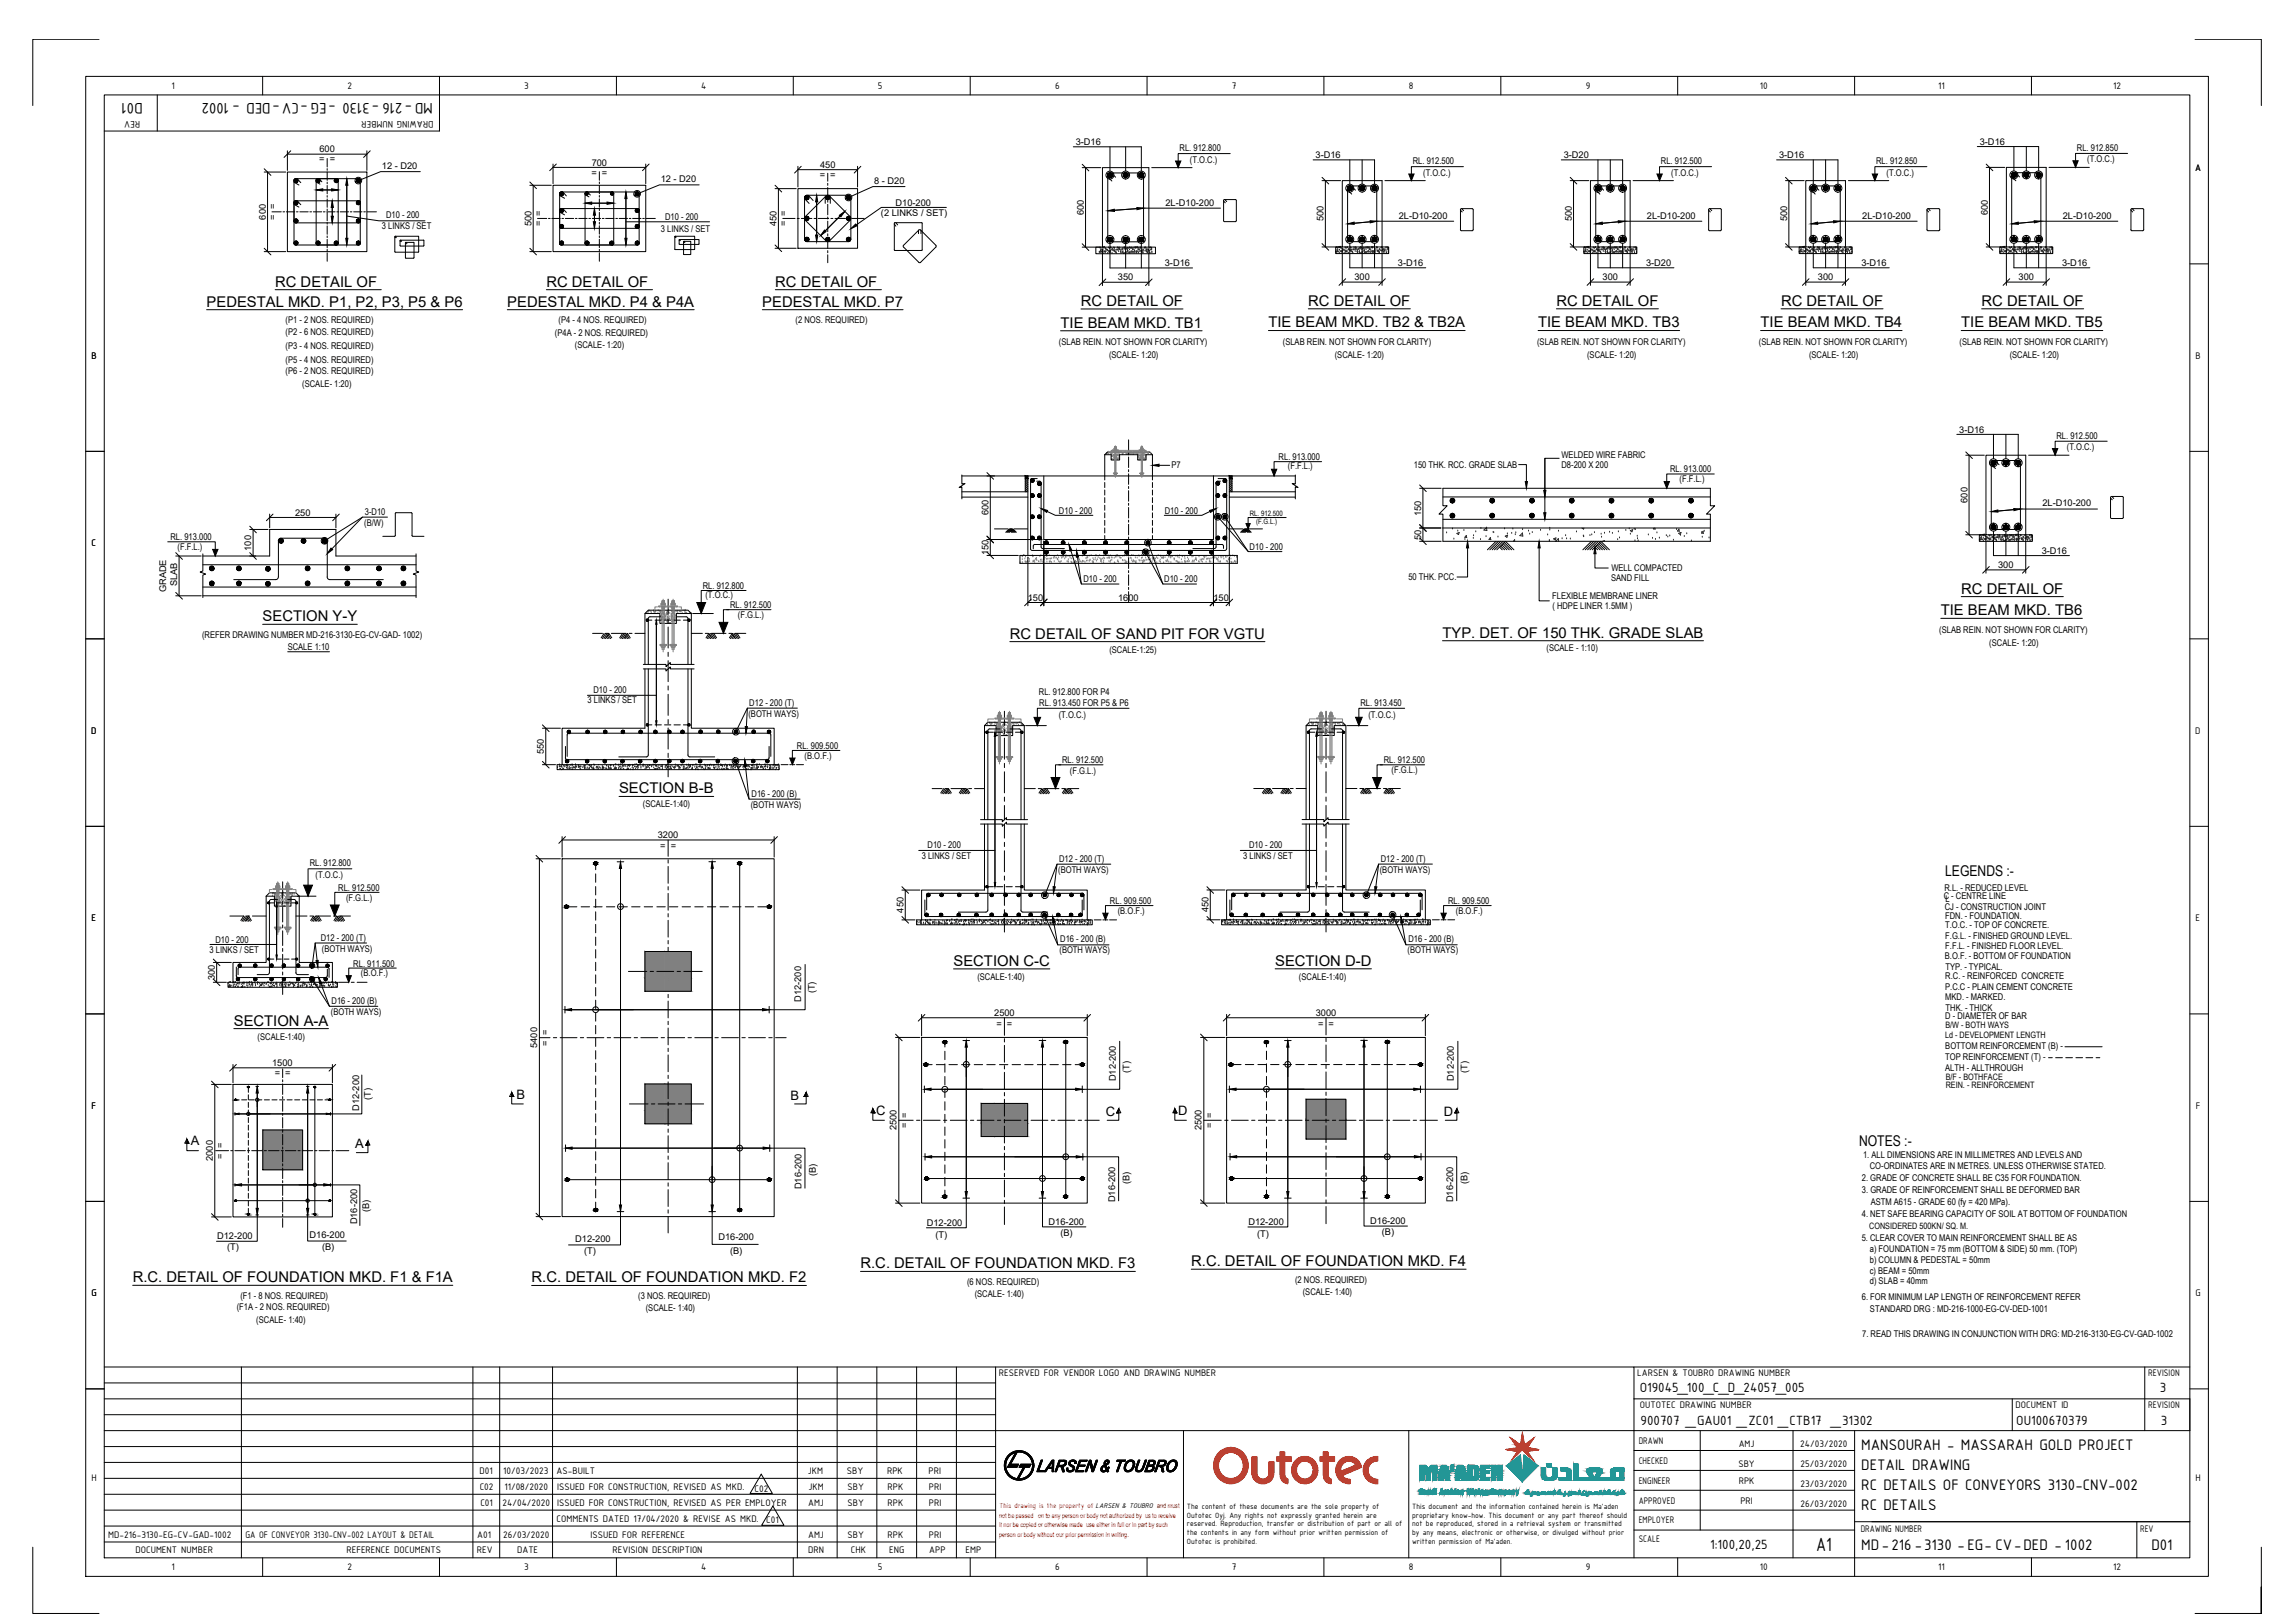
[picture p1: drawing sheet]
<svg xmlns="http://www.w3.org/2000/svg" width="1189mm" height="841mm" viewBox="0 0 1189 841" stroke-linecap="round" stroke-linejoin="round" font-family="sans-serif">
<defs><g id="words">
<text font-size="10.7" x="941" y="803">A1</text>
<g font-size="8.5">
<text x="74" y="53" transform="rotate(180 74 53)">D01</text>
<text x="224" y="53" transform="rotate(180 224 53)">MD-216 -3130 -EG -CV-DED - 1002</text>
<text x="965" y="752">MANSOURAH - MASSARAH GOLD PROJECT</text>
<text x="965" y="762">DETAIL DRAWING</text>
<text x="965" y="772">RC DETAILS OF CONVEYORS 3130-CNV-002</text>
<text x="965" y="783">RC DETAILS</text>
<text x="965" y="803">MD-216 -3130 -EG- CV-DED - 1002</text>
<text x="1115" y="803">D01</text>
</g>
<g font-size="7.7">
<text x="143" y="149">RC DETAIL OF</text>
<text x="283" y="149">RC DETAIL OF</text>
<text x="402" y="149">RC DETAIL OF</text>
<text x="107" y="159">PEDESTAL MKD. P1, P2, P3, P5 &amp; P6</text>
<text x="263" y="159">PEDESTAL MKD. P4 &amp; P4A</text>
<text x="395" y="159">PEDESTAL MKD. P7</text>
<text x="560" y="158">RC DETAIL OF</text>
<text x="678" y="158">RC DETAIL OF</text>
<text x="807" y="158">RC DETAIL OF</text>
<text x="923" y="158">RC DETAIL OF</text>
<text x="1027" y="158">RC DETAIL OF</text>
<text x="550" y="170">TIE BEAM MKD. TB1</text>
<text x="657" y="170">TIE BEAM MKD. TB2 &amp; TB2A</text>
<text x="797" y="170">TIE BEAM MKD. TB3</text>
<text x="912" y="170">TIE BEAM MKD. TB4</text>
<text x="1016" y="170">TIE BEAM MKD. TB5</text>
<text x="1016" y="308">RC DETAIL OF</text>
<text x="136" y="322">SECTION Y-Y</text>
<text x="1006" y="319">TIE BEAM MKD. TB6</text>
<text x="523" y="331">RC DETAIL OF SAND PIT FOR VGTU</text>
<text x="748" y="330">TYP. DET. OF 150 THK. GRADE SLAB</text>
<text x="321" y="411">SECTION B-B</text>
<text x="1008" y="454">LEGENDS :-</text>
<text x="494" y="500">SECTION C-C</text>
<text x="661" y="500">SECTION D-D</text>
<text x="121" y="531">SECTION A-A</text>
<text x="963" y="594">NOTES :-</text>
<text x="446" y="657">R.C. DETAIL OF FOUNDATION MKD. F3</text>
<text x="617" y="656">R.C. DETAIL OF FOUNDATION MKD. F4</text>
<text x="69" y="664">R.C. DETAIL OF FOUNDATION MKD. F1 &amp; F1A</text>
<text x="276" y="665">R.C. DETAIL OF FOUNDATION MKD. F2</text>
</g>
<g font-size="7.5">
<text x="850" y="721">O19045_100_C_D_24057_005</text>
<text x="1119" y="721">3</text>
<text x="850" y="739">900707 _GAU01 _ZC01 _CTB17 _31302</text>
<text x="1045" y="739">OU100670379</text>
<text x="1120" y="739">3</text>
<text x="886" y="803">1:100,20,25</text>
</g>
<g font-size="6.7">
<text x="268" y="569">B</text>
<text x="410" y="570">B</text>
<text x="454" y="578">C</text>
<text x="573" y="578">C</text>
<text x="611" y="578">D</text>
<text x="748" y="578">D</text>
<text x="99" y="593">A</text>
<text x="184" y="595">A</text>
</g>
<g font-size="5.3">
<text x="89" y="46">1</text>
<text x="180" y="46">2</text>
<text x="272" y="46">3</text>
<text x="363" y="46">4</text>
<text x="455" y="46">5</text>
<text x="547" y="46">6</text>
<text x="638" y="46">7</text>
<text x="730" y="46">8</text>
<text x="822" y="46">9</text>
<text x="912" y="46">10</text>
<text x="1004" y="46">11</text>
<text x="1095" y="46">12</text>
<text x="73" y="63" transform="rotate(180 73 63)">REV</text>
<text x="225" y="63" transform="rotate(180 225 63)">DRAWING NUMBER</text>
<text x="1138" y="89">A</text>
<text x="47" y="186">B</text>
<text x="1138" y="186">B</text>
<text x="47" y="283">C</text>
<text x="47" y="380">D</text>
<text x="1138" y="380">D</text>
<text x="47" y="477">E</text>
<text x="1138" y="477">E</text>
<text x="47" y="575">F</text>
<text x="1138" y="575">F</text>
<text x="47" y="672">G</text>
<text x="1138" y="672">G</text>
<text x="518" y="713">RESERVED FOR VENDOR LOGO AND DRAWING NUMBER</text>
<text x="849" y="713">LARSEN &amp; TOUBRO DRAWING NUMBER</text>
<text x="1113" y="713">REVISION</text>
<text x="850" y="730">OUTOTEC DRAWING NUMBER</text>
<text x="1045" y="730">DOCUMENT ID</text>
<text x="1113" y="730">REVISION</text>
<text x="849" y="748">DRAWN</text>
<text x="901" y="750">AMJ</text>
<text x="933" y="750">24/03/2020</text>
<text x="849" y="759">CHECKED</text>
<text x="901" y="760">SBY</text>
<text x="933" y="760">25/03/2020</text>
<text x="47" y="768">H</text>
<text x="249" y="764">D01</text>
<text x="261" y="764">10/03/2023</text>
<text x="288" y="764">AS-BUILT</text>
<text x="419" y="764">JKM</text>
<text x="439" y="764">SBY</text>
<text x="460" y="764">RPK</text>
<text x="481" y="764">PRI</text>
<text x="1138" y="768">H</text>
<text x="249" y="772">C02</text>
<text x="261" y="772">11/08/2020</text>
<text x="289" y="772">ISSUED FOR CONSTRUCTION, REVISED AS MKD.</text>
<text x="391" y="773">C02</text>
<text x="419" y="772">JKM</text>
<text x="439" y="772">SBY</text>
<text x="460" y="772">RPK</text>
<text x="481" y="772">PRI</text>
<text x="849" y="769">ENGINEER</text>
<text x="901" y="769">RPK</text>
<text x="933" y="771">23/03/2020</text>
<text x="849" y="779">APPROVED</text>
<text x="902" y="780">PRI</text>
<text x="249" y="780">C01</text>
<text x="260" y="780">24/04/2020</text>
<text x="289" y="780">ISSUED FOR CONSTRUCTION, REVISED AS PER EMPLOYER</text>
<text x="419" y="780">AMJ</text>
<text x="439" y="780">SBY</text>
<text x="460" y="780">RPK</text>
<text x="481" y="780">PRI</text>
<text x="933" y="781">26/03/2020</text>
<text x="288" y="789">COMMENTS DATED 17/04/2020 &amp; REVISE AS MKD.</text>
<text x="397" y="789">C01</text>
<text x="849" y="789">EMPLOYER</text>
<text x="56" y="797">MD-216-3130-EG-CV-GAD-1002</text>
<text x="127" y="797">GA OF CONVEYOR 3130-CNV-002 LAYOUT &amp; DETAIL</text>
<text x="247" y="797">A01</text>
<text x="261" y="797">26/03/2020</text>
<text x="306" y="797">ISSUED FOR REFERENCE</text>
<text x="419" y="797">AMJ</text>
<text x="439" y="797">SBY</text>
<text x="460" y="797">RPK</text>
<text x="481" y="797">PRI</text>
<text x="964" y="794">DRAWING NUMBER</text>
<text x="1109" y="794">REV</text>
<text x="849" y="799">SCALE</text>
<text x="70" y="805">DOCUMENT NUMBER</text>
<text x="180" y="805">REFERENCE DOCUMENTS</text>
<text x="247" y="805">REV</text>
<text x="268" y="805">DATE</text>
<text x="317" y="805">REVISION DESCRIPTION</text>
<text x="419" y="805">DRN</text>
<text x="441" y="805">CHK</text>
<text x="461" y="805">ENG</text>
<text x="482" y="805">APP</text>
<text x="500" y="805">EMP</text>
<text x="89" y="814">1</text>
<text x="180" y="814">2</text>
<text x="272" y="814">3</text>
<text x="363" y="814">4</text>
<text x="455" y="814">5</text>
<text x="547" y="814">6</text>
<text x="638" y="814">7</text>
<text x="730" y="814">8</text>
<text x="822" y="814">9</text>
<text x="912" y="814">10</text>
<text x="1004" y="814">11</text>
<text x="1095" y="814">12</text>
</g>
<g font-size="4.8">
<text x="558" y="75">3-D16</text>
<text x="1026" y="75">3-D16</text>
<text x="166" y="79">600</text>
<text x="611" y="78">RL. 912.800</text>
<text x="682" y="82">3-D16</text>
<text x="810" y="82">3-D20</text>
<text x="922" y="82">3-D16</text>
<text x="1076" y="78">RL. 912.850</text>
<text x="165" y="84">= =</text>
<text x="198" y="88">12 - D20</text>
<text x="307" y="86">700</text>
<text x="425" y="87">450</text>
<text x="617" y="84">(T.O.C.)</text>
<text x="732" y="85">RL. 912.500</text>
<text x="861" y="85">RL. 912.500</text>
<text x="972" y="85">RL. 912.850</text>
<text x="1082" y="84">(T.O.C.)</text>
<text x="307" y="91">= =</text>
<text x="342" y="95">12 - D20</text>
<text x="425" y="92">= =</text>
<text x="453" y="95">8 - D20</text>
<text x="738" y="91">(T.O.C.)</text>
<text x="866" y="91">(T.O.C.)</text>
<text x="978" y="91">(T.O.C.)</text>
<text x="464" y="107">D10-200</text>
<text x="604" y="107">2L-D10-200</text>
<text x="138" y="114" transform="rotate(-90 138 114)">600</text>
<text x="143" y="114" transform="rotate(-90 143 114)">= =</text>
<text x="200" y="113">D10 - 200</text>
<text x="345" y="114">D10 - 200</text>
<text x="457" y="112">(2 LINKS / SET)</text>
<text x="562" y="111" transform="rotate(-90 562 111)">600</text>
<text x="725" y="113">2L-D10-200</text>
<text x="853" y="113">2L-D10-200</text>
<text x="965" y="113">2L-D10-200</text>
<text x="1030" y="111" transform="rotate(-90 1030 111)">600</text>
<text x="1069" y="113">2L-D10-200</text>
<text x="198" y="119">3 LINKS / SET</text>
<text x="275" y="117" transform="rotate(-90 275 117)">500</text>
<text x="281" y="117" transform="rotate(-90 281 117)">= =</text>
<text x="342" y="120">3 LINKS / SET</text>
<text x="402" y="117" transform="rotate(-90 402 117)">450</text>
<text x="408" y="117" transform="rotate(-90 408 117)">= =</text>
<text x="686" y="115" transform="rotate(-90 686 115)">500</text>
<text x="815" y="115" transform="rotate(-90 815 115)">500</text>
<text x="926" y="115" transform="rotate(-90 926 115)">500</text>
<text x="604" y="138">3-D16</text>
<text x="725" y="138">3-D16</text>
<text x="853" y="138">3-D20</text>
<text x="965" y="138">3-D16</text>
<text x="1069" y="138">3-D16</text>
<text x="579" y="145">350</text>
<text x="702" y="145">300</text>
<text x="831" y="145">300</text>
<text x="942" y="145">300</text>
<text x="1046" y="145">300</text>
<text x="148" y="168">(P1 - 2 NOS. REQUIRED)</text>
<text x="289" y="167">(P4 - 4 NOS. REQUIRED)</text>
<text x="412" y="168">(2 NOS. REQUIRED)</text>
<text x="148" y="174">(P2 - 6 NOS. REQUIRED)</text>
<text x="288" y="174">(P4A - 2 NOS. REQUIRED)</text>
<text x="549" y="179">(SLAB REIN. NOT SHOWN FOR CLARITY)</text>
<text x="665" y="179">(SLAB REIN. NOT SHOWN FOR CLARITY)</text>
<text x="797" y="179">(SLAB REIN. NOT SHOWN FOR CLARITY)</text>
<text x="912" y="179">(SLAB REIN. NOT SHOWN FOR CLARITY)</text>
<text x="1016" y="179">(SLAB REIN. NOT SHOWN FOR CLARITY)</text>
<text x="148" y="181">(P3 - 4 NOS. REQUIRED)</text>
<text x="298" y="180">(SCALE- 1:20)</text>
<text x="575" y="186">(SCALE- 1:20)</text>
<text x="692" y="185">(SCALE- 1:20)</text>
<text x="823" y="185">(SCALE- 1:20)</text>
<text x="938" y="185">(SCALE- 1:20)</text>
<text x="1042" y="185">(SCALE- 1:20)</text>
<text x="148" y="188">(P5 - 4 NOS. REQUIRED)</text>
<text x="148" y="194">(P6 - 2 NOS. REQUIRED)</text>
<text x="157" y="201">(SCALE- 1:20)</text>
<text x="1015" y="224">3-D16</text>
<text x="1066" y="227">RL. 912.500</text>
<text x="1071" y="233">(T.O.C.)</text>
<text x="663" y="239">RL. 913.000</text>
<text x="809" y="238">WELDED WIRE FABRIC</text>
<text x="607" y="243">P7</text>
<text x="667" y="243">(F.F.L.)</text>
<text x="733" y="242">150 THK. RCC. GRADE SLAB</text>
<text x="809" y="243">D8-200 X 200</text>
<text x="865" y="245">RL. 913.000</text>
<text x="870" y="250">(F.F.L.)</text>
<text x="1020" y="260" transform="rotate(-90 1020 260)">600</text>
<text x="1058" y="262">2L-D10-200</text>
<text x="153" y="267">250</text>
<text x="189" y="267">3-D10</text>
<text x="512" y="267" transform="rotate(-90 512 267)">600</text>
<text x="549" y="266">D10 - 200</text>
<text x="604" y="266">D10 - 200</text>
<text x="737" y="267" transform="rotate(-90 737 267)">150</text>
<text x="189" y="272">(B/W)</text>
<text x="88" y="280">RL. 913.000</text>
<text x="737" y="280" transform="rotate(-90 737 280)">50</text>
<text x="92" y="285">(F.F.L.)</text>
<text x="130" y="285" transform="rotate(-90 130 285)">100</text>
<text x="512" y="288" transform="rotate(-90 512 288)">150</text>
<text x="648" y="285">D10 - 200</text>
<text x="1058" y="287">3-D16</text>
<text x="835" y="296">WELL COMPACTED</text>
<text x="1036" y="294">300</text>
<text x="92" y="304" transform="rotate(-90 92 304)">SLAB</text>
<text x="364" y="305">RL. 912.800</text>
<text x="562" y="302">D10 - 200</text>
<text x="603" y="302">D10 - 200</text>
<text x="730" y="301">50 THK. PCC.</text>
<text x="835" y="301">SAND FILL</text>
<text x="86" y="307" transform="rotate(-90 86 307)">GRADE</text>
<text x="366" y="310">(T.O.C.)</text>
<text x="533" y="311">150</text>
<text x="579" y="311">1600</text>
<text x="629" y="311">150</text>
<text x="804" y="310">FLEXIBLE MEMBRANE LINER</text>
<text x="378" y="315">RL. 912.500</text>
<text x="805" y="315">( HDPE LINER 1.5MM )</text>
<text x="382" y="320">(F.G.L.)</text>
<text x="1005" y="328">(SLAB REIN. NOT SHOWN FOR CLARITY)</text>
<text x="105" y="330">(REFER DRAWING NUMBER MD-216-3130-EG-CV-GAD- 1002)</text>
<text x="1031" y="335">(SCALE- 1:20)</text>
<text x="149" y="337">SCALE 1:10</text>
<text x="575" y="338">(SCALE-1:25)</text>
<text x="801" y="338">(SCALE - 1:10)</text>
<text x="308" y="359">D10 - 200</text>
<text x="304" y="365">3 LINKS / SET</text>
<text x="388" y="366">D12 - 200 (T)</text>
<text x="538" y="360">RL. 912.800 FOR P4</text>
<text x="539" y="366">RL. 913.450 FOR P5 &amp; P6</text>
<text x="705" y="366">RL. 913.450</text>
<text x="388" y="372">(BOTH WAYS)</text>
<text x="549" y="372">(T.O.C.)</text>
<text x="709" y="372">(T.O.C.)</text>
<text x="413" y="388">RL. 909.500</text>
<text x="282" y="391" transform="rotate(-90 282 391)">550</text>
<text x="417" y="393">(B.O.F.)</text>
<text x="550" y="395">RL. 912.500</text>
<text x="717" y="395">RL. 912.500</text>
<text x="554" y="401">(F.G.L.)</text>
<text x="721" y="401">(F.G.L.)</text>
<text x="389" y="413">D16 - 200 (B)</text>
<text x="333" y="418">(SCALE-1:40)</text>
<text x="389" y="419">(BOTH WAYS)</text>
<text x="341" y="434">3200</text>
<text x="342" y="440">= =</text>
<text x="481" y="440">D10 - 200</text>
<text x="647" y="440">D10 - 200</text>
<text x="160" y="449">RL. 912.800</text>
<text x="478" y="445">3 LINKS / SET</text>
<text x="549" y="447">D12 - 200 (T)</text>
<text x="644" y="445">3 LINKS / SET</text>
<text x="716" y="447">D12 - 200 (T)</text>
<text x="164" y="455">(T.O.C.)</text>
<text x="548" y="452">(BOTH WAYS)</text>
<text x="715" y="452">(BOTH WAYS)</text>
<text x="175" y="461">RL. 912.500</text>
<text x="1008" y="461">R.L. - REDUCED LEVEL</text>
<text x="179" y="467">(F.G.L.)</text>
<text x="1007" y="466">C - CENTRE LINE</text>
<text x="1008" y="467">L</text>
<text x="468" y="473" transform="rotate(-90 468 473)">450</text>
<text x="575" y="469">RL. 909.500</text>
<text x="579" y="474">(B.O.F.)</text>
<text x="626" y="473" transform="rotate(-90 626 473)">450</text>
<text x="750" y="469">RL. 909.500</text>
<text x="754" y="474">(B.O.F.)</text>
<text x="1008" y="472">CJ - CONSTRUCTION JOINT</text>
<text x="1008" y="476">FDN. - FOUNDATION.</text>
<text x="1008" y="481">T.O.C. - TOP OF CONCRETE.</text>
<text x="112" y="488">D10 - 200</text>
<text x="166" y="488">D12 - 200 (T)</text>
<text x="549" y="488">D16 - 200 (B)</text>
<text x="730" y="488">D16 - 200 (B)</text>
<text x="1008" y="487">F.G.L. - FINISHED GROUND LEVEL.</text>
<text x="1008" y="492">F.F.L. - FINISHED FLOOR LEVEL.</text>
<text x="109" y="494">3 LINKS / SET</text>
<text x="167" y="493">(BOTH WAYS)</text>
<text x="549" y="494">(BOTH WAYS)</text>
<text x="730" y="494">(BOTH WAYS)</text>
<text x="1008" y="497">B.O.F. - BOTTOM OF FOUNDATION</text>
<text x="183" y="501">RL. 911.500</text>
<text x="1008" y="503">TYP. - TYPICAL.</text>
<text x="111" y="508" transform="rotate(-90 111 508)">300</text>
<text x="187" y="506">(B.O.F.)</text>
<text x="507" y="508">(SCALE-1:40)</text>
<text x="673" y="508">(SCALE-1:40)</text>
<text x="1008" y="507">R.C. - REINFORCED CONCRETE</text>
<text x="422" y="515" transform="rotate(-90 422 515)">(T)</text>
<text x="1008" y="513">P.C.C - PLAIN CEMENT CONCRETE</text>
<text x="172" y="520">D16 - 200 (B)</text>
<text x="415" y="519" transform="rotate(-90 415 519)">D12-200</text>
<text x="1008" y="518">MKD. - MARKED.</text>
<text x="171" y="526">(BOTH WAYS)</text>
<text x="515" y="526">2500</text>
<text x="682" y="526">3000</text>
<text x="1008" y="524">THK. - THICK</text>
<text x="516" y="532">= =</text>
<text x="683" y="532">= =</text>
<text x="1008" y="528">D - DIAMETER OF BAR</text>
<text x="134" y="539">(SCALE-1:40)</text>
<text x="278" y="543" transform="rotate(-90 278 543)">5400</text>
<text x="284" y="542" transform="rotate(-90 284 542)">= =</text>
<text x="1008" y="544">BOTTOM REINFORCEMENT (B) -</text>
<text x="1008" y="549">TOP REINFORCEMENT (T) -</text>
<text x="141" y="552">1500</text>
<text x="142" y="558">= =</text>
<text x="585" y="556" transform="rotate(-90 585 556)">(T)</text>
<text x="761" y="556" transform="rotate(-90 761 556)">(T)</text>
<text x="1008" y="555">ALTH - ALLTHROUGH</text>
<text x="578" y="560" transform="rotate(-90 578 560)">D12-200</text>
<text x="753" y="560" transform="rotate(-90 753 560)">D12-200</text>
<text x="192" y="570" transform="rotate(-90 192 570)">(T)</text>
<text x="186" y="576" transform="rotate(-90 186 576)">D12-200</text>
<text x="465" y="586" transform="rotate(-90 465 586)">2500</text>
<text x="470" y="585" transform="rotate(-90 470 585)">= =</text>
<text x="623" y="586" transform="rotate(-90 623 586)">2500</text>
<text x="628" y="585" transform="rotate(-90 628 585)">= =</text>
<text x="110" y="602" transform="rotate(-90 110 602)">2000</text>
<text x="116" y="600" transform="rotate(-90 116 600)">= =</text>
<text x="966" y="600">1. ALL DIMENSIONS ARE IN MILLIMETRES AND LEVELS AND</text>
<text x="969" y="606">CO-ORDINATES ARE IN METRES. UNLESS OTHERWISE STATED.</text>
<text x="423" y="609" transform="rotate(-90 423 609)">(B)</text>
<text x="415" y="616" transform="rotate(-90 415 616)">D16-200</text>
<text x="585" y="614" transform="rotate(-90 585 614)">(B)</text>
<text x="761" y="614" transform="rotate(-90 761 614)">(B)</text>
<text x="965" y="612">2. GRADE OF CONCRETE SHALL BE C35 FOR FOUNDATION.</text>
<text x="578" y="623" transform="rotate(-90 578 623)">D16-200</text>
<text x="753" y="623" transform="rotate(-90 753 623)">D16-200</text>
<text x="965" y="618">3. GRADE OF REINFORCEMENT SHALL BE DEFORMED BAR</text>
<text x="191" y="628" transform="rotate(-90 191 628)">(B)</text>
<text x="969" y="624">ASTM A615 - GRADE 60 (fy = 420 MPa).</text>
<text x="185" y="634" transform="rotate(-90 185 634)">D16-200</text>
<text x="480" y="635">D12-200</text>
<text x="543" y="635">D16-200</text>
<text x="647" y="635">D12-200</text>
<text x="710" y="634">D16-200</text>
<text x="965" y="631">4. NET SAFE BEARING CAPACITY OF SOIL AT BOTTOM OF FOUNDATION</text>
<text x="113" y="642">D12-200</text>
<text x="160" y="642">D16-200</text>
<text x="485" y="641">(T)</text>
<text x="550" y="640">(B)</text>
<text x="652" y="641">(T)</text>
<text x="716" y="640">(B)</text>
<text x="118" y="648">(T)</text>
<text x="167" y="648">(B)</text>
<text x="298" y="644">D12-200</text>
<text x="372" y="643">D16-200</text>
<text x="965" y="643">5. CLEAR COVER TO MAIN REINFORCEMENT SHALL BE AS</text>
<text x="303" y="650">(T)</text>
<text x="378" y="650">(B)</text>
<text x="969" y="649">a) FOUNDATION = 75 mm (BOTTOM &amp; SIDE) 50 mm. (TOP)</text>
<text x="969" y="655">b) COLUMN &amp; PEDESTAL = 50mm</text>
<text x="501" y="666">(6 NOS. REQUIRED)</text>
<text x="671" y="665">(2 NOS. REQUIRED)</text>
<text x="969" y="660">c) BEAM = 50mm</text>
<text x="969" y="665">d) SLAB = 40mm</text>
<text x="675" y="671">(SCALE- 1:40)</text>
<text x="125" y="673">(F1 - 8 NOS. REQUIRED)</text>
<text x="331" y="673">(3 NOS. REQUIRED)</text>
<text x="505" y="672">(SCALE- 1:40)</text>
<text x="965" y="674">6. FOR MINIMUM LAP LENGTH OF REINFORCEMENT REFER</text>
<text x="123" y="679">(F1A - 2 NOS. REQUIRED)</text>
<text x="335" y="679">(SCALE- 1:40)</text>
<text x="969" y="680">STANDARD DRG : MD-216-1000-EG-CV-DED-1001</text>
<text x="133" y="685">(SCALE- 1:40)</text>
<text x="965" y="693">7. READ THIS DRAWING IN CONJUNCTION WITH DRG: MD-216-3130-EG-CV-GAD-1002</text>
</g>
<g font-size="4.6">
<text x="1008" y="533">B/W - BOTH WAYS</text>
<text x="1008" y="538">Ld - DEVELOPMENT LENGTH</text>
<text x="1008" y="560">B/F - BOTHFACE</text>
<text x="1008" y="564">REIN. - REINFORCEMENT</text>
<text x="969" y="637">CONSIDERED 500KN/ SQ. M.</text>
</g>
<g font-size="4.3">
<text x="615" y="782">The content of these documents are the sole property of</text>
<text x="732" y="782">This document and the information contained herein is Ma'aden</text>
<text x="615" y="786">Outotec Oyj. Any rights not expressly granted herein are</text>
<text x="615" y="791">reserved. Reproduction, transfer or distribution of part or all of</text>
<text x="732" y="786">proprietary know-how. This document or any part thereof should</text>
<text x="732" y="791">not be reproduced, stored in a retrieval system or transmitted</text>
<text x="615" y="796">the contents in any form without prior written permission of</text>
<text x="732" y="796">by any means, electronic or otherwise, or divulged without prior</text>
<text x="615" y="800">Outotec is prohibited.</text>
<text x="732" y="800">written permission of Ma'aden.</text>
</g>
<g font-size="3.8">
<text x="648" y="267">RL. 912.500</text>
<text x="651" y="272">(F.G.L.)</text>
</g>
<text font-size="3.8" fill="#f00" x="518" y="782">This drawing is the property of LARSEN &amp; TOUBRO and must</text>
<g font-size="3.5" fill="#f00">
<text x="518" y="787">not be passed on to any person or body not authorized by us to receive</text>
<text x="518" y="792">it nor be copied or otherwise made use either in full or in part by such</text>
<text x="518" y="796">person or body without our prior permission in writing.</text>
</g>
</g></defs>
<!-- layer: CIVIL -->
<g fill="#808080" stroke="#808080" stroke-width=".52">
<path d="M146 586l11 10v-10zM146 586l11 10h-11z"/>
<path d="M136 586l10 10v-10zM136 586l10 10h-10z"/>
<path d="M146 596l11 10v-10zM146 596l11 10h-11z"/>
<path d="M136 596l10 10v-10zM136 596l10 10h-10z"/>
<path d="M345 562l13 13v-13zM345 562l13 13h-13z"/>
<path d="M334 562l11 13v-13zM334 562l11 13h-11z"/>
<path d="M345 575l13 7v-7zM345 575l13 7h-13z"/>
<path d="M334 575l11 7v-7zM334 575l11 7h-11z"/>
<path d="M345 493l13 14v-14zM345 493l13 14h-13z"/>
<path d="M334 493l11 14v-14zM334 493l11 14h-11z"/>
<path d="M345 507l13 7v-7zM345 507l13 7h-13z"/>
<path d="M334 507l11 7v-7zM334 507l11 7h-11z"/>
<path d="M515 572l18 10v-10zM515 572l18 10h-18z"/>
<path d="M509 572l6 10v-10zM509 572l6 10h-6z"/>
<path d="M515 582l18 7v-7zM515 582l18 7h-18z"/>
<path d="M509 582l6 7v-7zM509 582l6 7h-6z"/>
<path d="M687 570l10 10v-10zM687 570l10 10h-10z"/>
<path d="M677 570l10 10v-10zM677 570l10 10h-10z"/>
<path d="M687 580l10 10v-10zM687 580l10 10h-10z"/>
<path d="M677 580l10 10v-10zM677 580l10 10h-10z"/>
</g>
<!-- layer: CI-NEWLINES -->
<g fill="none" stroke="#000" stroke-width=".52">
<path d="M149 89h41v41h-41zM287 96h48v34h-48zM414 98h30v31h-30zM571 87h24v41h-24zM696 94h20v34h-20zM824 94h21v34h-21zM936 94h20v34h-20zM1040 87h20v41h-20zM573 236l1-2h22l1 2M573 236v13M573 236h3M580 236h10"/>
<path d="M594 236h3v13M1029 236h21v41h-21zM498 246v5h2l-3 2 1-1v7M498 247h35M498 255h35M498 258h35M531 248h2M531 247v8M533 247h96M533 247v41M541 247v33h88v-33M573 250v3"/>
<path d="M573 254v3M573 258v2M597 250v3M597 254v3M597 258v2M629 247h42M637 247v41M637 255h34M637 248h1M637 258h34M638 247v8M671 246v5h-1l3 2-2-1v7"/>
<path d="M748 253h138M573 262v2M573 266v2M573 270v2M573 274v2M573 277v3M597 262v2M597 266v2M597 270v2M597 274v2M597 277v3M748 274h138"/>
<path d="M529 288h112v4h-112zM334 347v30h-43v19h110v-19h-43v-30M334 344v-26h8v5h9v-5h7v26M510 427v34h-32v16h85v-16h-32v-34M510 425v-49h6v5h9v-5h6v49M677 427v34h-41v16h103v-16h-42v-34M677 425v-49h6v5h8v-5h6v49M291 445h110v185h-110zM138 464h4v6h9v-6h4v35h17v10h-51v-10h17zM334 493h24v21h-24zM478 538h85v85h-85zM636 538h103v85h-103z"/>
<path d="M121 562h51v69h-51zM334 562h24v20h-24zM509 572h24v17h-24zM677 570h20v20h-20zM136 586h21v20h-21z"/>
</g>
<!-- layer: Hatch -->
<g fill="none" stroke="#272727" stroke-width=".52">
<path d="M289 398h.1M290 397h.1M290 396h.1M290 398h.1M291 397h.1M291 399h.1M291 398h.1M292 399h.1M292 397h.1M293 397h.1M294 397h.1M294 398h.1"/>
<path d="M294 396h.1M295 398h.1M296 397h.1M296 398h.1M296 396h.1M297 398h.1M297 396h.1M298 398h.1M298 396h.1M298 397h.1M299 398h.1M300 398h.1"/>
<path d="M300 396h.1M300 397h.1M301 398h.1M301 399h.1M301 397h.1M302 398h.1M303 397h.1M303 398h.1M303 397v1zM304 399h.1M304 398h.1M305 398h.1"/>
<path d="M305 397h.1M306 397h.1M307 397h.1M307 398h.1M308 399h.1M308 398h.1M308 396h.1M308 398l-1 1zM308 397h.1M309 398h.1M309 397h.1M310 398h.1"/>
<path d="M310 399h.1M310 396h.1M311 398h.1M312 399h.1M312 397h.1M312 398h.1M313 398h.1M314 398h.1M314 397h.1M315 399h.1M315 397h.1M315 398h.1"/>
<path d="M315 398h1M316 398h.1M316 397h.1M317 396h.1M317 398h.1M317 397h.1M317 399h.1M318 397h.1M318 398h.1M319 398h.1M319 396h.1M320 398h.1"/>
<path d="M320 397h.1M321 398h.1M321 399h.1M321 396h.1M321 397h.1M322 398h.1M322 396h.1M323 397h.1M323 399h.1M324 396h.1M324 397h.1M325 399h.1"/>
<path d="M325 397h.1M325 398h.1M325 398v1M326 397h.1M326 399h.1M326 396h.1M327 397h.1M327 399h.1M328 398h.1M328 397h.1M328 399h.1M329 397h.1"/>
<path d="M329 396h.1M329 398h.1M330 398h.1M330 396h.1M330 397h.1M331 398h.1M331 397h.1M332 397h.1M332 398h.1M333 397h.1M333 396h.1M334 396h-1"/>
<path d="M334 399h.1M334 397h.1M335 398h.1M335 397h.1M336 397h.1M336 398h.1M337 398h.1M337 397h.1M337 396h.1M338 397h.1M338 396h.1M339 398h.1"/>
<path d="M339 396h.1M339 399h.1M340 398l-1 1zM340 397h.1M340 399h.1M341 399h.1M341 398h.1M342 398h.1M341 397h.1M342 397h.1M343 397h.1M343 399h.1"/>
<path d="M343 398h.1M345 398h.1M345 397h.1M345 396h.1M346 398h.1M346 396h.1M346 397h.1M347 399h.1M347 397h.1M347 398h.1M348 398h.1M348 397h.1"/>
<path d="M349 398h.1M350 398h.1M350 396h.1M350 397h.1M351 397h.1M352 397h.1M352 398h.1M352 399h.1M353 397h.1M353 396h.1M354 398h.1M354 399h.1"/>
<path d="M354 397h.1M355 397h.1M355 398h.1M356 398h.1M356 397h.1M357 398h.1M357 397h.1M357 396h.1M358 397h.1M358 396l-1 1zM359 398v1M359 398h.1"/>
<path d="M359 399h.1M359 397h.1M360 397h.1M360 398h.1M360 399h.1M361 396h.1M361 398h.1M361 397h.1M362 399h.1M362 397h.1M363 397h.1M363 396h.1"/>
<path d="M363 398h.1M364 398h.1M364 399h.1M365 399h.1M365 396h.1M366 397h.1M366 398h.1M367 397h.1M367 398h.1M368 397h.1M368 398h.1M368 396h.1"/>
<path d="M369 397h.1M370 397h.1M370 398h.1M370 396h1M371 398h.1M371 396h.1M372 398l-1 1zM372 398h.1M372 397h.1M372 396h.1M373 397h.1M373 399h.1"/>
<path d="M374 396h.1M374 399h.1M374 397h.1M375 399h.1M375 397h.1M376 396h.1M376 398h.1M377 398h.1M377 397h.1M377 399h.1M378 397h.1M379 398h.1"/>
<path d="M379 397h.1M380 398h.1M380 399h.1M380 397h.1M381 397h.1M381 398h.1M381 396h.1M382 398h.1M383 398h.1M383 397h.1M384 397h.1M385 398h.1"/>
<path d="M385 397h.1M386 399h.1M386 397h.1M386 397v1M387 396h.1M387 399h.1M388 397h.1M388 399h.1M388 398h.1M389 399h.1M389 398h.1M389 397l1-1z"/>
<path d="M390 398h.1M390 397h.1M391 398h.1M391 397h.1M392 398h.1M392 396h.1M392 397h.1M392 398h1M393 397h.1M393 396h.1M393 398h.1M394 396h.1"/>
<path d="M394 398h.1M394 397h.1M395 397h.1M395 398h.1M396 399h.1M396 398h.1M396 396h.1M397 399h.1M397 397h.1M397 398h.1M398 398h.1M398 397h.1"/>
<path d="M399 399h.1M399 398h.1M399 397h.1M400 398h.1M401 398h.1M401 397h.1M402 398h.1M402 397h.1M402 399h.1M403 396h.1M403 398h.1M403 397h.1"/>
<path d="M403 399h.1M404 399h-1M475 479h.1M475 478h.1M476 478h.1M477 478h.1M477 479h.1M477 477h.1M478 477h.1M478 479h.1M479 478h.1M480 479h.1"/>
<path d="M480 477h.1M481 478h.1M481 477h.1M481 479h.1M482 479h.1M482 478h.1M482 477h.1M483 479h.1M484 478h.1M484 479h.1M484 477h1M485 479h.1"/>
<path d="M485 478h.1M486 479h.1M486 478h.1M487 479h.1M487 478h.1M488 479h.1M489 479h.1M489 477h.1M489 478h.1M490 478h.1M490 479h.1M491 477h.1"/>
<path d="M491 479h.1M491 478h.1M492 477h.1M493 479h.1M493 478h.1M493 477h.1M494 479h.1M495 477h.1M495 479h.1M495 478h.1M496 477h.1M496 478h.1"/>
<path d="M496 479h.1M497 478h.1M497 477h.1M497 479h.1M498 478h.1M498 477h.1M499 479h.1M499 478h.1M500 479h.1M500 477h.1M500 478h.1M501 477h.1"/>
<path d="M501 479h.1M502 478h.1M502 477h.1M502 479h.1M503 479h.1M503 477h.1M503 478h.1M504 479h.1M504 478h.1M504 477h.1M504 478l1-1zM505 479h.1"/>
<path d="M505 477h.1M505 478h.1M506 477h.1M506 478h.1M507 477h.1M508 477h.1M508 478h.1M509 479h.1M509 478h.1M510 477h.1M510 478h.1M511 479h.1"/>
<path d="M511 477h.1M512 478h.1M512 477h.1M513 477h.1M513 478h.1M514 479h.1M514 477h.1M514 478h.1M515 479h.1M515 477h.1M515 478h.1M516 478h.1"/>
<path d="M516 477h.1M516 479h.1M517 478h.1M517 477h.1M517 479h.1M518 478h.1M518 479h.1M519 478h.1M520 477h.1M520 479h.1M520 478h.1M521 479h.1"/>
<path d="M521 478h.1M522 478h.1M522 479h.1M522 477h.1M523 478h.1M524 478h.1M524 479h.1M524 477h.1M525 478h.1M525 477h.1M526 477h.1M526 478h.1"/>
<path d="M526 479h.1M527 478h.1M527 477h.1M528 477h.1M529 479h.1M528 478h.1M529 478h.1M530 479h.1M530 477h.1M531 478h.1M531 479h.1M531 477h.1"/>
<path d="M532 478h.1M532 477h.1M533 479h.1M533 478h.1M533 477h.1M534 477h.1M534 478h.1M535 479h.1M535 477h.1M535 478h.1M536 478h.1M536 479h.1"/>
<path d="M536 478l1-1zM537 478h.1M537 477h.1M538 478h.1M538 479h.1M539 479h.1M539 477h.1M540 479h.1M540 478h.1M540 477h.1M541 478h.1M541 477h.1"/>
<path d="M541 479h.1M542 477h.1M542 479h.1M543 477h.1M544 477h.1M544 478h.1M545 478h.1M545 479h.1M545 477h.1M546 479h.1M546 477h.1M546 478h.1"/>
<path d="M547 477h.1M547 478h.1M547 479h.1M548 477h.1M548 479h.1M549 479h.1M549 478h.1M549 477h.1M550 479h.1M550 478h.1M550 477h.1M551 478h.1"/>
<path d="M551 479h.1M551 477h.1M552 479h.1M552 477h.1M553 477h.1M553 479h.1M553 478h.1M554 478h.1M554 479h.1M554 477h.1M555 477h.1M555 478h.1"/>
<path d="M556 478h.1M557 479h.1M557 478h.1M557 477h.1M558 478h.1M558 477h.1M559 478h.1M559 477h.1M560 478h.1M560 479h.1M561 478h.1M561 477h.1"/>
<path d="M561 479h.1M562 477h.1M562 478h.1M562 479h.1M563 478h.1M563 479h.1M564 479h.1M564 478h.1M564 477h.1M565 479h.1M565 477h.1M565 478h.1"/>
<path d="M634 478h.1M634 477h.1M635 478h.1M635 477h.1M635 479h.1M636 478h.1M636 479h.1M636 477h.1M637 478h.1M637 477h.1M638 479h.1M638 477h.1"/>
<path d="M638 478h.1M639 478h.1M639 477h.1M639 479h.1M639 477v1zM640 478h.1M641 478h.1M641 477h.1M642 479h.1M642 478h.1M643 478h.1M644 478h.1"/>
<path d="M644 477h.1M644 479h.1M645 479h.1M645 478h.1M646 479h.1M646 477h.1M647 478h.1M648 478h.1M647 477h.1M648 479h.1M649 479h.1M649 478h.1"/>
<path d="M649 477h.1M649 479h-1zM650 478h.1M651 478h.1M651 479h.1M651 477h.1M652 478h.1M652 479h.1M653 479h.1M653 478h.1M654 478h.1M655 479h.1"/>
<path d="M655 477h.1M656 479h.1M656 478h.1M656 478h1M657 479h.1M657 477h.1M658 477h.1M657 478h.1M658 479h.1M659 477h.1M659 479h.1M660 478h.1"/>
<path d="M660 477h.1M660 479h.1M661 477h.1M662 479h.1M662 478h.1M662 477h.1M663 479h.1M663 477h.1M663 478h.1M664 477h.1M664 479h.1M664 478h.1"/>
<path d="M665 477h.1M665 478h.1M666 479h.1M666 478h.1M666 477h.1M667 479h.1M667 477h.1M667 478h.1M668 479h.1M669 478h.1M669 477h.1M669 479h.1"/>
<path d="M670 477h.1M670 479h.1M671 478h.1M671 477h.1M671 477v1zM671 479h.1M672 477h.1M672 478h.1M673 477h.1M673 478h.1M674 477h.1M674 478h.1"/>
<path d="M674 477h1M675 479h.1M675 478h.1M676 478h.1M676 477h.1M677 477h.1M677 478h.1M678 479h.1M678 477h.1M679 478h.1M679 477h.1M680 478h.1"/>
<path d="M680 477h.1M680 479h.1M681 479h-1zM681 477h.1M681 478h.1M681 479h.1M682 479h.1M682 478h.1M683 478h.1M682 477h.1M683 479h.1M684 477h.1"/>
<path d="M684 479h.1M684 478h.1M686 478h.1M686 477h.1M686 479h.1M687 478h.1M687 477h.1M688 479h.1M688 478h.1M689 479h.1M689 477h.1M689 478h.1"/>
<path d="M690 478h.1M690 479h.1M691 478h.1M691 477h.1M692 477h.1M693 477h.1M692 478h.1M693 478h.1M693 479h.1M694 477h.1M695 479h.1M695 478h.1"/>
<path d="M696 479h.1M696 478l1 1M697 478v1M697 479h.1M697 477h.1M697 478h.1M698 479h.1M698 477h.1M698 478h.1M699 477h.1M699 477h-1h1M700 479h.1"/>
<path d="M700 478h.1M700 477h.1M701 477h.1M701 478h.1M701 479h.1M702 478h.1M702 477h.1M703 479h.1M703 477v1zM704 478h.1M704 477h.1M704 479h.1"/>
<path d="M705 478h.1M705 479h.1M706 479h.1M706 477h.1M706 478h.1M707 477h.1M707 479h.1M707 478h.1M708 477h.1M708 478h.1M708 479h.1M709 479h.1"/>
<path d="M709 477h.1M710 477h.1M711 477h.1M711 478h.1M711 479h.1M711 477h1M712 478h.1M712 477h.1M713 479h-1zM713 477h.1M713 478h.1M714 478h.1"/>
<path d="M714 479h.1M715 477h.1M715 479h.1M715 478h.1M716 479h.1M716 477h.1M717 477h.1M717 478h.1M718 478h.1M718 479h.1M718 477h.1M719 477h.1"/>
<path d="M720 479h.1M720 477h.1M720 478h.1M721 478h.1M721 479h.1M721 477h.1M722 477h.1M722 478h.1M723 479h.1M723 478h.1M724 479h.1M724 477h.1"/>
<path d="M724 478h.1M725 478h.1M725 477h.1M726 478h.1M726 477h.1M726 479h.1M727 478h.1M727 477h.1M728 479h.1M728 477h.1M729 478h.1M729 479h.1"/>
<path d="M729 477h.1M730 479h.1M730 478h.1M731 479h.1M731 477h-1zM731 477h.1M732 479h.1M732 477h.1M732 478h.1M733 479h.1M733 477h.1M733 478h.1"/>
<path d="M734 478h.1M734 477h.1M735 478h.1M735 477v1zM736 478h.1M737 479h.1M737 478h.1M737 477h.1M738 479h.1M738 478h.1M739 478h.1M739 479h.1"/>
<path d="M740 479h.1M740 478h.1M740 477h.1M741 478h.1M118 510h.1M119 511h.1M119 509h.1M120 511h.1M121 509h.1M121 511h.1M121 510h.1M122 509h.1"/>
<path d="M122 510h.1M122 511h.1M123 511h.1M123 509h.1M124 510h.1M124 509h.1M125 511h.1M125 510h.1M126 512h.1M126 511h.1M126 510h.1M126 509h.1"/>
<path d="M127 509h.1M127 512h.1M128 511h.1M128 509h.1M128 510h.1M128 512h.1M129 509h.1M129 510h.1M130 511h.1M130 510h.1M130 509h.1M131 510h-1z"/>
<path d="M131 511h.1M131 510h.1M132 509h.1M132 510h.1M132 511h.1M133 510h.1M134 509h.1M134 510h.1M135 511h.1M135 510h.1M135 510v1zM136 510h.1"/>
<path d="M137 511h.1M137 510h.1M137 509h.1M138 510h.1M139 509h.1M139 511h.1M140 512h.1M140 511h.1M140 509h.1M140 510h.1M141 511h.1M141 510h.1"/>
<path d="M142 511h.1M142 510h.1M143 510h.1M143 509h.1M143 512h.1M144 510h.1M144 511h.1M145 511h.1M145 510h.1M145 509h1M146 511h.1M146 510h.1"/>
<path d="M146 509h.1M147 512h.1M147 510h.1M148 510h.1M148 511h.1M149 510h.1M150 510h.1M150 511h.1M150 509h.1M151 510h.1M152 509h.1M152 510h.1"/>
<path d="M152 511h.1M153 510h.1M154 509h.1M154 511h.1M155 512h.1M155 510h.1M155 511h.1M156 511h.1M156 509h.1M157 511h.1M157 510h.1M157 509h.1"/>
<path d="M158 511h.1M158 510h.1M158 509h.1M159 511h.1M159 509h.1M160 509h.1M160 510h.1M161 512h.1M161 509h.1M161 511h.1M161 510h.1M162 511h.1"/>
<path d="M163 510h-1zM163 510h.1M163 509h.1M164 510h.1M164 511h.1M165 511h.1M165 512h.1M165 509h.1M166 511h.1M166 510h.1M167 510h.1M167 509h.1"/>
<path d="M167 510v1zM167 511h.1M168 509h.1M168 511h.1M168 510h.1M169 509h.1M169 510h.1M170 509h.1M170 511h.1M171 511h.1M171 509h.1M171 510h.1"/>
<path d="M172 509h.1M172 511v1zM172 510h.1M173 510h.1M173 511h.1M174 509h.1M174 511h.1M175 512h.1M175 510h.1"/>
</g>
<!-- layer: 0 -->
<g fill="none" stroke="#000" stroke-width=".52">
<path d="M151 78l-4 4M192 78l-4 4M575 76v13M583 76v13M591 76v13M638 80h-27v7M1044 76v13M1050 76v13M1057 76v13M1103 80h-27v7M137 87l3 4M218 89h-21l-10 4"/>
<path d="M275 94l3 4M288 85l-3 3M336 85l-3 3M362 96h-20l-10 4M402 96l3 3M415 86l-3 4M446 86l-3 4M469 97h-17l-11 5M561 85l3 4M685 92l4 3M700 83v12M706 83v12"/>
<path d="M712 83v12M758 86h-27v8M814 92l3 3M828 83v12M835 83v12M841 83v12M887 86h-27v8M925 92l4 3M940 83v12M946 83v12M953 83v12M999 86h-27v8"/>
<path d="M1029 85l4 3M137 129l3 3M275 129l3 3M402 127l3 3M561 126l3 4M571 128h-3v3h31v-3h-4M575 126v13M583 126v13M591 126v13M685 126l4 4M696 128h-4v3h28v-3h-4M700 126v13"/>
<path d="M706 126v13M712 126v13M814 126l3 4M824 128h-3v3h27v-3h-3M828 126v13M835 126v13M841 126v13M925 126l4 4M936 128h-4v3h28v-3h-4M940 126v13M946 126v13M953 126v13"/>
<path d="M1029 126l4 4M1040 128h-4v3h28v-3h-4M1044 126v13M1050 126v13M1057 126v13M143 150h55M283 150h55M402 150h55M573 145l-3 3M597 145l-3 3M697 144l-3 4M718 144l-3 4"/>
<path d="M826 144l-3 4M847 144l-4 4M938 144l-4 4M958 144l-3 4M1042 144l-4 4M1062 144l-3 4M107 160h133M263 160h97M395 160h73M550 171h73M560 160h53M657 171h102"/>
<path d="M678 160h53M797 171h73M807 160h52M912 171h74M923 160h53M1016 171h74M1027 160h53M576 236v2h4v-2M590 236v2h4v-2M685 239h-25v8M1019 234l3 4M1033 225v13"/>
<path d="M1040 225v13M1046 225v13M1092 229h-27v7M511 245l4 3M532 248h-1M533 248l-2 1M533 249l-2 1M533 250l-2 1M533 251l-2 1M533 252l-2 1M533 253l-2 1M533 254l-1 1"/>
<path d="M638 248l-1 1M638 248l-1 2M638 249l-1 2M638 250l-1 2M638 251l-1 2M638 252l-1 2M638 253l-1 2M638 254v1M736 251l3 4M748 253v9h2l-4 4h2v15h138v-15h-2l5-4h-3v-9M888 246h-24v7M129 273l4 3"/>
<path d="M141 266l-3 4M176 266l-4 4M188 268l-18 11M511 278l4 3M631 268l16 18M635 268l12 18h17M667 268h-20v6M736 272l3 3M736 279l3 3M1019 275l3 4M1029 277h-3v4h27v-4h-3M1033 275v13"/>
<path d="M1040 275v13M1046 275v13M87 281h25v7M91 286l4 4M105 287v9h-1l3 1-2 1v12M105 288h35v-14h34v14h42M129 286l4 4M216 287v9h1l-3 1 2 1v12M511 286l4 4M594 286l9 17M595 281l8 22h17M1031 294l-3 3"/>
<path d="M1052 294l-4 3M91 307l4 3M105 309h111M334 318l2-2h21l1 2M346 310v8M359 318h11M364 306h23M364 306h-1v12M377 316h23M378 316h-3v12M534 310l-3 4M543 310l-4 4"/>
<path d="M631 310l-4 4M639 310l-4 4M1016 309h53M136 324h49M307 328h5M314 328h1M317 328h7M326 328h2M329 328h5M346 321v2M346 325v11M346 338v2"/>
<path d="M358 328h6M366 328h1M369 328h7M378 328h1M381 328h6M523 332h133M748 332h135M1006 320h73M333 347h12v1l2-2v1h13M333 344h12v1l2-2v1h13M346 342v11M346 355v3"/>
<path d="M346 360v11M281 376l4 3M346 373v2M346 377v11M413 367h-26l-6 12M510 376l2-2h17l2 2M521 369v7M521 378v2M532 376h10M585 367h-47v9M677 376l2-2h17l1 2M687 369v7"/>
<path d="M687 378v2M698 376h11M728 367h-24v9M281 395l4 3M291 396h-2v3h115v-3h-3M346 390v3M346 395v8M381 394l7 20h27M405 396h3M409 396h1M411 396h1M413 396h3"/>
<path d="M435 389h-24v7M521 382v11M521 396v2M521 400v11M549 396h23M550 396h-3v13M687 382v11M687 396v2M687 400v11M715 396h23M716 396h-2v13M321 413h49"/>
<path d="M483 409h5M490 409h1M493 409h7M502 409h2M505 409h5M521 413v2M521 417v8M531 409h6M538 409h2M541 409h8M550 409h2M553 409h6"/>
<path d="M650 409h5M656 409h2M659 409h8M669 409h1M672 409h5M687 413v2M687 417v8M697 409h6M705 409h1M708 409h7M717 409h1M720 409h6"/>
<path d="M293 434l-3 3M346 435v9M403 434l-4 3M508 427h11v1l3-2v1h11M508 425h11v1l3-2v1h11M521 427v7M521 436v3M675 427h11v1l2-2v1h11M675 425h11v1l2-2v1h11M687 427v7M687 436v3M146 457v9"/>
<path d="M160 450v14M160 450h22M278 443l3 4M346 446v1M346 449v9M346 459v2M467 459l4 4M521 441v11M521 454v2M521 458v11M576 448h-28l-7 16M625 459l4 4"/>
<path d="M687 441v11M687 454v2M687 458v11M742 448h-28l-6 16M119 475h7M128 475h1M131 475h7M138 464l2-1h13l2 1M146 467v2M146 470v8M146 479v2M153 475h6"/>
<path d="M154 464h10M161 475h1M164 475h7M173 475h1M176 475h6M196 462h-23v13M322 470v11M346 463v9M346 473v2M346 477v9M467 475l4 3M478 477h-3v2h91v-2h-3"/>
<path d="M521 471v3M521 476v7M541 474l7 16h27M567 477h4M572 477h.1M573 477h1M575 477h4M598 469h-25v8M625 475l4 3M636 477h-3v2h108v-2h-2M687 471v3M687 476v7"/>
<path d="M722 474l7 16h26M742 477h4M747 477h1M749 477h.1M750 477h4M773 469h-25v8M111 497l3 3M146 482v8M146 491v2M146 495v7M190 489h-27l-1 11M346 487v2"/>
<path d="M346 491v9M111 507l3 4M121 509h-3v3h57v-3h-3M146 504v1M146 507v8M162 507l9 14h25M175 509h6M182 509h2M185 509h5M205 502h-24v7M326 503h9M337 503h2"/>
<path d="M340 503h9M346 501v2M346 505v9M346 515v2M346 519v8M351 503h2M354 503h10M494 502h50M661 502h50M121 533h49M280 538h5M287 538h2"/>
<path d="M290 538h9M301 538h1M304 538h9M309 523h19M315 538h1M318 538h9M329 538h1M332 538h9M343 538h1M346 538h9M346 529v2M346 533v8"/>
<path d="M357 538h1M360 538h9M371 538h1M374 538h9M384 538h2M388 538h9M398 538h2M402 538h5M464 536l4 3M479 526l-3 3M521 527v9M521 538v2"/>
<path d="M565 526l-3 3M622 536l4 3M637 526l-3 3M687 527v9M687 538v2M740 526l-3 3M122 552l-3 3M146 554v4M146 560v1M174 552l-3 3M346 543v2M346 547v8"/>
<path d="M346 557v2M501 552v6M521 542v8M521 552v2M521 556v8M667 552v6M687 541v9M687 552v2M687 555v9M110 560l3 4M129 577h11M133 570v4"/>
<path d="M146 562v5M146 568v1M146 570v6M146 577v1M146 579v6M326 572h10M338 572h1M341 572h9M346 561v8M346 571v2M346 575v8M352 572h1"/>
<path d="M355 572h10M490 564h19M521 566v2M521 570v8M656 564h20M687 566v2M687 569v9M687 580v2M112 596h6M120 596h1M122 596h5M128 596h1"/>
<path d="M130 596h6M137 596h1M139 596h6M146 596h1M146 586v1M146 588v5M146 594v1M146 597v5M148 596h5M154 596h2M157 596h5M163 596h1"/>
<path d="M165 596h6M172 596h1M174 596h7M346 585v2M346 589v8M346 599v2M370 595h13M466 581h7M475 581h2M479 581h8M489 581h2M492 581h9"/>
<path d="M503 581h2M506 581h9M517 581h2M520 581h9M521 580v2M521 584v8M521 594v2M521 598v8M526 599h26M531 581h2M534 581h9M545 581h2"/>
<path d="M548 581h9M559 581h2M562 581h8M624 581h9M635 581h1M638 581h9M649 581h1M652 581h9M663 581h1M666 581h9M677 581h1M680 581h9"/>
<path d="M687 583v9M687 594v2M687 597v9M691 581h1M693 599h26M694 581h9M704 581h2M708 581h9M718 581h2M722 581h9M732 581h2M736 581h9"/>
<path d="M146 603v1M146 605v6M146 612v1M146 614v5M155 614h8M346 602v9M346 613v2M346 616v9M369 604v7M521 608v2M521 612v8M540 605v6"/>
<path d="M687 608v2M687 611v9M707 605v6M110 629l3 3M146 621v1M146 623v5M146 629v1M146 631v5M159 622v5M278 629l3 3M346 627v2M346 630v9"/>
<path d="M464 622l4 3M521 622v2M521 625v10M622 622l4 3M687 622v1M687 625v9M446 659h142M617 658h143M69 666h166M276 666h142"/>
<circle cx="186" cy="94" r="1.7"/>
<circle cx="575" cy="91" r="2.1"/>
<circle cx="575" cy="91" r="1"/>
<circle cx="583" cy="91" r="2.1"/>
<circle cx="583" cy="91" r="1"/>
<circle cx="591" cy="91" r="2.1"/>
<circle cx="591" cy="91" r="1"/>
<circle cx="700" cy="98" r="2.1"/>
<circle cx="700" cy="98" r="1"/>
<circle cx="706" cy="97" r="2.1"/>
<circle cx="706" cy="97" r="1"/>
<circle cx="712" cy="98" r="2.1"/>
<circle cx="712" cy="98" r="1"/>
<circle cx="828" cy="98" r="2.1"/>
<circle cx="828" cy="98" r="1"/>
<circle cx="835" cy="97" r="2.1"/>
<circle cx="835" cy="97" r="1"/>
<circle cx="841" cy="98" r="2.1"/>
<circle cx="841" cy="98" r="1"/>
<circle cx="940" cy="98" r="2.1"/>
<circle cx="940" cy="98" r="1"/>
<circle cx="946" cy="97" r="2.1"/>
<circle cx="946" cy="97" r="1"/>
<circle cx="952" cy="98" r="2.1"/>
<circle cx="952" cy="98" r="1"/>
<circle cx="1044" cy="91" r="2.1"/>
<circle cx="1044" cy="91" r="1"/>
<circle cx="1050" cy="91" r="2.1"/>
<circle cx="1050" cy="91" r="1"/>
<circle cx="1057" cy="91" r="2.1"/>
<circle cx="1057" cy="91" r="1"/>
<circle cx="330" cy="100" r="1.7"/>
<circle cx="440" cy="102" r="1.7"/>
<circle cx="575" cy="124" r="1"/>
<circle cx="575" cy="124" r="2.1"/>
<circle cx="583" cy="124" r="1"/>
<circle cx="583" cy="124" r="2.1"/>
<circle cx="591" cy="124" r="1"/>
<circle cx="591" cy="124" r="2.1"/>
<circle cx="700" cy="124" r="1"/>
<circle cx="700" cy="124" r="2.1"/>
<circle cx="706" cy="124" r="1"/>
<circle cx="706" cy="124" r="2.1"/>
<circle cx="712" cy="124" r="1"/>
<circle cx="712" cy="124" r="2.1"/>
<circle cx="828" cy="124" r="1"/>
<circle cx="828" cy="124" r="2.1"/>
<circle cx="835" cy="124" r="1"/>
<circle cx="835" cy="124" r="2.1"/>
<circle cx="841" cy="124" r="1"/>
<circle cx="841" cy="124" r="2.1"/>
<circle cx="940" cy="124" r="1"/>
<circle cx="940" cy="124" r="2.1"/>
<circle cx="946" cy="124" r="1"/>
<circle cx="946" cy="124" r="2.1"/>
<circle cx="952" cy="124" r="1"/>
<circle cx="952" cy="124" r="2.1"/>
<circle cx="1044" cy="124" r="1"/>
<circle cx="1044" cy="124" r="2.1"/>
<circle cx="1050" cy="124" r="1"/>
<circle cx="1050" cy="124" r="2.1"/>
<circle cx="1057" cy="124" r="1"/>
<circle cx="1057" cy="124" r="2.1"/>
<circle cx="1033" cy="240" r="2.1"/>
<circle cx="1033" cy="240" r="1"/>
<circle cx="1040" cy="240" r="2.1"/>
<circle cx="1040" cy="240" r="1"/>
<circle cx="1046" cy="240" r="2.1"/>
<circle cx="1046" cy="240" r="1"/>
<circle cx="631" cy="268" r="1.7"/>
<circle cx="635" cy="268" r="1.7"/>
<circle cx="1033" cy="273" r="1"/>
<circle cx="1033" cy="273" r="2.1"/>
<circle cx="1040" cy="273" r="1"/>
<circle cx="1040" cy="273" r="2.1"/>
<circle cx="1046" cy="273" r="1"/>
<circle cx="1046" cy="273" r="2.1"/>
<circle cx="168" cy="280" r="1.7"/>
<circle cx="594" cy="286" r="1.7"/>
<circle cx="595" cy="281" r="1.7"/>
<circle cx="381" cy="379" r="1.7"/>
<circle cx="381" cy="394" r="1.7"/>
<circle cx="322" cy="470" r="1.5"/>
<circle cx="541" cy="474" r="1.7"/>
<circle cx="541" cy="464" r="1.7"/>
<circle cx="708" cy="464" r="1.7"/>
<circle cx="722" cy="474" r="1.7"/>
<circle cx="162" cy="507" r="1.4"/>
<circle cx="162" cy="500" r="1.4"/>
<circle cx="309" cy="523" r="1.5"/>
<circle cx="501" cy="552" r="1.5"/>
<circle cx="667" cy="552" r="1.5"/>
<circle cx="129" cy="577" r=".9"/>
<circle cx="133" cy="570" r=".9"/>
<circle cx="490" cy="564" r="1.5"/>
<circle cx="656" cy="564" r="1.5"/>
<circle cx="383" cy="595" r="1.5"/>
<circle cx="552" cy="599" r="1.5"/>
<circle cx="719" cy="599" r="1.5"/>
<circle cx="163" cy="614" r=".9"/>
<circle cx="369" cy="611" r="1.5"/>
<circle cx="540" cy="611" r="1.5"/>
<circle cx="707" cy="611" r="1.5"/>
<circle cx="159" cy="622" r=".9"/>
</g>
<!-- layer: Rein. -->
<g fill="none" stroke="#000" stroke-width=".52">
<path d="M152 94l3 2M154 93l2 2M164 94l2 1M165 93h-1v33M165 93l2 1M174 93h1v33M292 99l2 3M304 99l-1 1v26M304 99l2 2M317 99l1 1v26M574 92l2 2M575 90l-1 1v33l1 1"/>
<path d="M575 90h17h1v34M576 90l2 2M698 98l3 3M699 97l13-1 1 1 1 27-1 1h-14l-1-1v-27zM700 96l2 3M827 98l2 3M829 96l2 3M842 97l-1-1-14 1v27l1 1h13l1-1M842 97v27M939 98l2 3M939 97l14-1 1 1v27l-1 1h-13l-1-1zM940 96l3 3"/>
<path d="M1043 90l14-1 1 1M1043 91v33l1 1h13l1-1v-33M1043 91l2 3M1044 89l3 3M152 106l3 1M152 115h1h33h1M152 105l1-1h33l1 1M154 104l2 2M290 101l3 2M290 110l3 1M290 117l1 1h39l1-1M290 109l1-1h39l1 1"/>
<path d="M292 108l2 2M303 101l2 1M417 103l2 2M417 112l11-10 1-1 12 11v1l-11 12h-1l-12-11zM418 101l-1 2v21l1 1M418 101h22l1 1v22l-1 1h-22M419 101l2 3M428 102v3M430 102v3M463 116l1 1M464 116l14-1v15h-14zM464 115l1 2"/>
<path d="M476 119v2M477 119v2M634 104l1-1h5l1 1v11h-6l-1-1M634 104v10M634 104l1 1M635 103l1 1M757 109l1 1M757 108h6v11h-6zM758 108l1 1M885 109l1-1h6v1v10l-6 1-1-1M886 109v10M886 109v1"/>
<path d="M886 108l1 1M999 109l1 1M999 108h6v11h-6zM999 108l1 1M1104 109l1 1M1104 108h7v11h-7zM1105 108l1 1M152 126l1 1h33l1-1M152 126v-33h1h33l1 33M164 126l1 1M175 126l-1 1M205 123h.1"/>
<path d="M205 122h12v9h-12zM205 122v1M207 125h1M208 127l-1-3h12v3M208 128h11M208 124v1M210 126h1M210 126v8h4M210 126h4M214 126v8M290 126l1 1h39l1-1M290 126v-26l1-1 40 1v26"/>
<path d="M303 126l1 1M318 126l-1 1M350 123l10-1v7M350 123v6M350 123h.1M350 129h10M350 122v1M352 124v1M352 124h10v2l-10 1zM352 124l1 1M354 125l1 1M354 125h4v7h-4z"/>
<path d="M355 125h.1M360 129h.1M468 127v1M468 127l9-8 8 9-8 8-9-8M593 124l-1 1h-17M1034 239l2 2M537 249h2l1 1v34h12M538 248h-4v36l1 1h100l1-1M631 248h4l1 1M633 249l-3 1v34h-1h-11M636 249v35M748 258h138"/>
<path d="M1032 241l2 2M1094 258l1 1M1094 258h6v11l-6-1zM1095 257v1M198 278h6M213 266l1 12M213 266h-8l-1 12M214 278h6M748 269h138M1032 273l1 1h13l1-1M1032 273v-34h1h13l1 1v33M105 293h111"/>
<path d="M634 284v-1l-1-1h-97v1l-1 1M105 304h111M121 300h23v-1v-19l2-1h23l1 1v19l1 1h28M337 320l-1 1v23M337 320h5M351 320h5l1 24M335 321h3M339 321h4M344 321h4M349 321h4M354 321h3M336 347v45h-1h-14"/>
<path d="M357 347v44v1M295 380l-1 1v11M295 380h104M335 376h3M339 376h4M344 376h4M349 376h4M354 376h3M399 380v1v11M512 379h3M513 378l-1 1v46M513 378h5"/>
<path d="M516 379h4M521 379h4M523 378h5M526 379h3M528 378l1 1M529 379v46M679 379h2M683 379h3M685 378h-5l-1 1v46M688 379h3M690 378h5l1 1v46M693 379h3"/>
<path d="M293 387v6l1 1h104l1-1v-6M358 392h12M512 427v45l-1 1h-14M529 427v45M679 427v45l-1 1h-15M696 427v45l1 1h13M309 447v4M309 453v4M309 459v5M383 447v180M512 459h3M516 459h4"/>
<path d="M521 459h4M526 459h3M679 459h2M683 459h3M688 459h3M693 459h3M140 468h2M143 468h3M144 466h-4v1v37l-1 1h-6M147 468h3M149 466h4v1v37l1 1M151 468h2"/>
<path d="M294 470h5M301 470h5M308 470h4M309 466v4M309 472v5M309 479v4M314 470h5M321 470h4M327 470h5M334 470h4M340 470h5M347 470h4"/>
<path d="M353 470h5M360 470h4M367 470h4M373 470h5M380 470h4M386 470h5M393 470h5M479 466v8l1 1M480 472v-8l1-1h80l1 1v8M480 475h80M529 472l1 1h13M561 466v8l-1 1"/>
<path d="M637 466v8l1 1M638 475h97M639 463l-1 1v7M639 463h97M736 463l1 1v7M736 466v8l-1 1M140 497h2M143 497h3M147 497h3M151 497h2M309 486v4M309 492v4"/>
<path d="M309 499v4M122 501v5l1 1h46l1-1v-4M123 502v3M123 502l1-1h46l1 1M154 505h6M171 502v4M309 505v5M309 512v4M309 518v5M309 525v4M309 531v5M309 538v4"/>
<path d="M490 539v4M552 539v81M656 539v4M719 539v81M309 544v5M309 551v4M309 558v4M480 552h3M485 552h5M490 545v4M490 551v5M490 558v4"/>
<path d="M492 552h4M498 552h5M505 552h4M511 552h5M518 552h4M525 552h4M531 552h4M538 552h4M544 552h4M551 552h4M557 552h3M638 552h5"/>
<path d="M645 552h5M652 552h4M656 545v4M656 551v5M656 558v4M658 552h5M665 552h4M672 552h4M678 552h4M685 552h4M691 552h5M698 552h4"/>
<path d="M704 552h5M711 552h4M717 552h5M724 552h4M730 552h5M1062 548h2M1065 548h4M1070 542h19M1071 548h3M1076 548h3M1081 548h4M1086 548h2"/>
<path d="M122 570h2M125 570h3M129 563v3M129 567v3M129 571v3M129 575v3M129 579v3M129 570h3M133 570h3M137 570h3M141 570h3M145 570h3"/>
<path d="M149 570h2M153 570h2M157 570h2M161 570h2M163 563v66M164 570h3M168 570h3M309 564v4M309 571v4M309 577v4M490 564v5M490 571v4"/>
<path d="M490 577v5M656 564v5M656 571v4M656 577v5M129 583v3M129 587v3M129 591v2M129 595v2M129 599v2M309 584v4M309 590v5M309 597v4"/>
<path d="M490 584v4M490 591v4M490 597v4M656 584v4M656 591v4M656 597v4M129 603v2M129 607v2M129 610v3M129 614v3M129 618v3M293 611h105"/>
<path d="M309 603v5M309 610v4M309 616v5M479 611h81M490 604v4M490 610v5M490 617v3M637 611h98M656 604v4M656 610v5M656 617v3M122 622h49"/>
<path d="M129 622v3M129 626v3M309 623v4"/>
<circle cx="575" cy="91" r="1.1"/>
<circle cx="583" cy="91" r="1.1"/>
<circle cx="591" cy="91" r="1.1"/>
<circle cx="700" cy="98" r="1.1"/>
<circle cx="706" cy="97" r="1.1"/>
<circle cx="712" cy="98" r="1.1"/>
<circle cx="828" cy="98" r="1.1"/>
<circle cx="835" cy="97" r="1.1"/>
<circle cx="841" cy="98" r="1.1"/>
<circle cx="940" cy="98" r="1.1"/>
<circle cx="946" cy="97" r="1.1"/>
<circle cx="952" cy="98" r="1.1"/>
<circle cx="1044" cy="91" r="1.1"/>
<circle cx="1050" cy="91" r="1.1"/>
<circle cx="1057" cy="91" r="1.1"/>
<circle cx="575" cy="124" r="1.1"/>
<circle cx="583" cy="124" r="1.1"/>
<circle cx="591" cy="124" r="1.1"/>
<circle cx="700" cy="124" r="1.1"/>
<circle cx="706" cy="124" r="1.1"/>
<circle cx="712" cy="124" r="1.1"/>
<circle cx="828" cy="124" r="1.1"/>
<circle cx="835" cy="124" r="1.1"/>
<circle cx="841" cy="124" r="1.1"/>
<circle cx="940" cy="124" r="1.1"/>
<circle cx="946" cy="124" r="1.1"/>
<circle cx="952" cy="124" r="1.1"/>
<circle cx="1044" cy="124" r="1.1"/>
<circle cx="1050" cy="124" r="1.1"/>
<circle cx="1057" cy="124" r="1.1"/>
<circle cx="1033" cy="240" r="1.1"/>
<circle cx="1040" cy="240" r="1.1"/>
<circle cx="1046" cy="240" r="1.1"/>
<circle cx="1033" cy="273" r="1.1"/>
<circle cx="1040" cy="273" r="1.1"/>
<circle cx="1046" cy="273" r="1.1"/>
<circle cx="309" cy="447" r=".8"/>
<circle cx="383" cy="447" r=".8"/>
<circle cx="294" cy="470" r=".8"/>
<circle cx="399" cy="470" r=".8"/>
<circle cx="490" cy="540" r=".8"/>
<circle cx="552" cy="540" r=".8"/>
<circle cx="656" cy="540" r=".8"/>
<circle cx="719" cy="540" r=".8"/>
<circle cx="480" cy="552" r=".8"/>
<circle cx="561" cy="552" r=".8"/>
<circle cx="638" cy="552" r=".8"/>
<circle cx="736" cy="552" r=".8"/>
<circle cx="122" cy="570" r=".3"/>
<circle cx="129" cy="563" r=".3"/>
<circle cx="163" cy="563" r=".3"/>
<circle cx="171" cy="570" r=".3"/>
<circle cx="294" cy="611" r=".8"/>
<circle cx="399" cy="611" r=".8"/>
<circle cx="480" cy="611" r=".8"/>
<circle cx="561" cy="611" r=".8"/>
<circle cx="638" cy="611" r=".8"/>
<circle cx="656" cy="620" r=".8"/>
<circle cx="719" cy="620" r=".8"/>
<circle cx="736" cy="611" r=".8"/>
<circle cx="122" cy="622" r=".3"/>
<circle cx="129" cy="629" r=".3"/>
<circle cx="163" cy="629" r=".3"/>
<circle cx="171" cy="622" r=".3"/>
<circle cx="309" cy="627" r=".8"/>
<circle cx="383" cy="627" r=".8"/>
<circle cx="490" cy="620" r=".8"/>
<circle cx="552" cy="620" r=".8"/>
</g>
<g fill="#000" stroke="#000" stroke-width=".52">
<path d="M153 94v1zM165 94v1zM174 93v1zM186 94l-1 1zM291 99v1zM303 100h1zM316 100h1zM318 100h-1zM329 100h1zM575 92h1zM583 92h1zM591 92h1z"/>
<path d="M699 99h1zM705 96h1zM712 99h1zM828 99h1zM834 99h1zM841 96v1zM840 97h1zM939 99h1zM939 96h1zM946 99h1zM952 99h1zM1043 92h1z"/>
<path d="M1043 90h1zM1050 89v1zM1050 92h1zM1056 92h1zM153 105v1zM186 105l-1 1zM186 115h-1zM291 100v1zM291 109v1zM291 117v1zM304 100v1zM317 100v1z"/>
<path d="M330 100v1zM330 109v1zM330 117v1zM329 117h1zM418 113h1v1zM418 102h1v1zM429 102h1v1zM440 102h1v1zM440 113h1v1zM153 126v1zM165 126v1h-1zM174 125v1z"/>
<path d="M186 126l-1 1zM291 126v1zM304 126v1zM317 126v1zM330 126v1zM417 124h1zM428 124h1h-1zM439 124h1h-1zM575 125h1zM583 125h1zM591 125h1zM699 125h1z"/>
<path d="M705 123h1zM712 125h1zM828 125h1zM834 125h1zM840 123h1zM939 125h1zM939 123h1zM946 125h1zM952 125h1zM1043 125h1zM1043 123h1zM1050 125h1z"/>
<path d="M1056 125h1zM1045 239h1zM534 256l1 1zM534 249h1zM538 256l1 1zM538 250l1 1zM539 257l1-1zM630 256l1 1zM630 250h1zM632 250h-1zM634 256l1 1zM634 249h1z"/>
<path d="M752 259h1h-1zM772 259h1h-1zM793 259h1h-1zM813 259h2h-2zM834 259h1h-1zM855 259h1h-1zM875 259h1h-1zM1033 241h1zM1039 241h1zM145 280h1h-2zM156 280h1h-1zM167 280h1h-1z"/>
<path d="M534 278l1 1zM534 267l1 1zM538 278l1 1zM538 267l1 1zM630 278l1 1zM630 267l1 1zM634 278l1 1zM634 267l1 1zM753 267h1v1zM773 267h2l-1 1zM794 267h1v1zM815 267h1v1z"/>
<path d="M835 267h1v1zM856 267h1v1zM876 267h1v1zM1033 274h1zM1039 274h1zM1045 272h1zM109 294l1 1h-1zM123 294l1 1h-1zM138 294l1 1h-1zM158 294l1 1h-1zM179 294l1 1h-1zM195 294l1 1h-1z"/>
<path d="M208 294l1 1h-1zM541 281h1zM541 286h1zM542 285v1zM542 280v1zM550 286h1zM550 281h1zM561 281h1zM561 286h1zM572 286h1zM572 281h1zM583 281h1z"/>
<path d="M583 286h1zM593 286h1zM594 281h1zM605 286h1zM605 281h1zM616 281h1zM616 286h1zM627 286h1zM627 281h1zM110 302h1v1zM124 302h1v1zM139 303h1z"/>
<path d="M159 302h2l-1 1zM180 302h1v1zM196 302h2l-1 1zM209 302h1v1zM294 379h1zM295 378v1zM304 379h1zM304 378l1 1zM313 379h1zM314 378v1zM322 379h1zM323 378v1z"/>
<path d="M331 379h1zM335 376h1zM339 379h1zM340 378v1zM346 379h1zM347 378v1zM353 379h1zM354 378v1zM362 379h1zM371 379h1zM372 378v1zM381 378v1z"/>
<path d="M390 379h1zM391 379v1zM398 379h1zM399 379v1zM399 378v1zM678 379h1zM293 394h1zM294 394h1zM322 394h1zM331 394h1zM339 394h1zM346 394h1z"/>
<path d="M353 394h1zM362 394h1zM371 394h1zM373 394h-1zM380 394h1zM382 394h-1zM398 394h1zM308 447h1zM678 459h1zM480 463l1 1zM480 474h1zM487 474h1z"/>
<path d="M487 463l1 1zM496 474h1zM496 463l1 1zM505 474h1zM505 463l1 1zM513 463l1 1zM513 474h1zM520 463l1 1zM520 474h1zM527 463l1 1zM527 474h1zM533 463l1 1z"/>
<path d="M533 474h1zM541 464v1zM541 463v1zM541 473v1zM548 474v1zM548 463l1 1zM548 473v1zM549 464v-1zM554 474h1zM554 463l1 1zM560 463l1 1zM560 474h1z"/>
<path d="M638 463l1 1zM638 474h1zM645 474h1zM645 463l1 1zM646 474v1zM654 474v1zM654 463l1 1zM655 464h-1zM654 473v1zM663 474h1zM663 463l1 1zM664 464h-1z"/>
<path d="M672 474h1zM672 463l1 1zM673 474v1zM680 463l1 1zM680 474h1zM681 464h-1zM687 463l1 1zM687 474h1zM694 463l1 1zM694 474h1zM695 464h-1zM700 463l1 1z"/>
<path d="M700 474h1zM707 474h1zM707 463l1 1zM714 474h1zM714 464h1zM715 463v1zM715 473v1zM721 474h1zM721 463l1 1zM728 474h1zM728 464h1zM729 463v1z"/>
<path d="M735 463l1 1zM735 474h1zM123 500h1zM123 507h1zM140 500h1zM140 507h1zM146 500h1zM146 507h1zM148 500h-1zM148 507h-1zM154 507h1zM154 500h1z"/>
<path d="M161 500h1zM161 507h1zM169 500h1zM168 507h1zM169 507l1 1zM169 507h1zM489 539h1zM718 539h1zM479 551h1zM637 551h1zM736 552h1zM128 563h1z"/>
<path d="M163 563v1zM163 563h1zM293 611h1zM489 619h1zM561 611v1zM718 619h1zM736 611v1zM736 611h1zM128 629h1zM163 629h1zM308 626h1z"/>
<path d="M152 94h1zM152 94h1zM153 94v1z"/>
<path d="M153 93v1zM153 93v1zM152 93v1h1z"/>
<path d="M153 94v1zM153 94l1 1zM153 94h1z"/>
<path d="M154 93l-1 1zM153 93v1zM153 93v1z"/>
<path d="M153 94h1zM153 94h1zM153 94l1-1z"/>
<path d="M164 94h1zM164 94h1zM165 94h-1z"/>
<path d="M164 93l1 1zM164 93l1 1zM164 93v1h1z"/>
<path d="M165 94v1zM165 94h1zM165 94h1z"/>
<path d="M165 93v1zM165 93v1zM164 93l1 1v-1z"/>
<path d="M165 94h1zM165 94h1zM165 94l1-1z"/>
<path d="M173 93l1 1zM173 94h1zM173 94h1z"/>
<path d="M174 94v1zM174 94v1zM174 94l1 1z"/>
<path d="M174 93v1zM174 93v1zM174 93v1z"/>
<path d="M174 94l1 1zM174 94h1zM174 94h1z"/>
<path d="M174 94h1v-1zM174 94l1-1zM175 93l-1 1z"/>
<path d="M185 94h1zM185 94h1zM185 94h1z"/>
<path d="M185 93l1 1zM185 93l1 1zM185 93v1h1z"/>
<path d="M186 94v1zM186 94v1z"/>
<path d="M186 93v1zM186 93v1zM185 93l1 1z"/>
<path d="M186 94h1zM186 94l1-1zM186 94v-1z"/>
<path d="M290 100h1zM290 100h1h-1zM290 100h1z"/>
<path d="M331 100h-1h1zM330 99v1z"/>
<path d="M575 90h1zM575 90h1z"/>
<path d="M575 90h1zM575 90h1z"/>
<path d="M575 90h1zM575 90h1z"/>
<path d="M575 92h1zM575 92h1z"/>
<path d="M575 90h1zM575 90h1z"/>
<path d="M575 92h1zM575 92h1z"/>
<path d="M575 90h1zM575 90h1z"/>
<path d="M575 92h1zM575 92h1z"/>
<path d="M575 90h1zM575 90h1z"/>
<path d="M575 92h1zM575 92h1z"/>
<path d="M574 90h2zM574 90h2z"/>
<path d="M574 92h2zM574 92h2z"/>
<path d="M574 90h2zM574 90h2z"/>
<path d="M574 91h2zM574 91l2 1z"/>
<path d="M574 90h2zM574 90h2z"/>
<path d="M574 91h2zM574 91h2z"/>
<path d="M574 90h2zM574 90h2z"/>
<path d="M574 91h2zM574 91h2z"/>
<path d="M574 90h2zM574 90h2z"/>
<path d="M574 90l2 1zM574 90l2 1z"/>
<path d="M574 91h2zM574 91h2z"/>
<path d="M574 91h2zM574 91h2z"/>
<path d="M574 91h2zM574 91h2z"/>
<path d="M574 91h2zM574 91h2z"/>
<path d="M574 91h2zM574 91h2z"/>
<path d="M574 91h2zM574 91h2z"/>
<path d="M574 91h2zM574 91h2z"/>
<path d="M583 90h1zM583 90h1z"/>
<path d="M583 90h1zM583 90h1z"/>
<path d="M583 90h1zM583 90h1z"/>
<path d="M583 92h1zM583 92h1z"/>
<path d="M583 90h1zM583 90h1z"/>
<path d="M583 92h1zM583 92h1z"/>
<path d="M583 90h1zM583 90h1z"/>
<path d="M583 92h1zM583 92h1z"/>
<path d="M583 90h1zM583 90h1z"/>
<path d="M583 92h1zM583 92h1z"/>
<path d="M583 90h1zM583 90h1z"/>
<path d="M583 92h1zM583 92h1z"/>
<path d="M583 90h1zM583 90h1z"/>
<path d="M583 91h1zM583 91l1 1z"/>
<path d="M582 90h2zM582 90h2z"/>
<path d="M582 91h2zM582 91h2z"/>
<path d="M582 90h2zM582 90h2z"/>
<path d="M582 91h2zM582 91h2z"/>
<path d="M582 90h2zM582 90h2z"/>
<path d="M582 91h2zM582 91h2z"/>
<path d="M582 90h2zM582 90h2z"/>
<path d="M582 91h2zM582 91h2z"/>
<path d="M582 90l2 1zM582 90l2 1z"/>
<path d="M582 91h2zM582 91h2z"/>
<path d="M582 91h2zM582 91h2z"/>
<path d="M582 91h2zM582 91h2z"/>
<path d="M582 91h2zM582 91h2z"/>
<path d="M582 91h2zM582 91h2z"/>
<path d="M582 91h2zM582 91h2z"/>
<path d="M591 90h1zM591 90h1z"/>
<path d="M591 90h1zM591 90h1z"/>
<path d="M591 90h1zM591 90h1z"/>
<path d="M591 92h1zM591 92h1z"/>
<path d="M591 90h1zM591 90h1z"/>
<path d="M591 92h1zM591 92h1z"/>
<path d="M591 90h1zM591 90h1z"/>
<path d="M591 92h1zM591 92h1z"/>
<path d="M591 90h1zM591 90h1z"/>
<path d="M591 92h1zM591 92h1z"/>
<path d="M591 90h1zM591 90h1z"/>
<path d="M591 92h1zM591 92h1z"/>
<path d="M591 90h1zM591 90h1z"/>
<path d="M591 92h1zM591 92h1z"/>
<path d="M591 90h1zM591 90h1z"/>
<path d="M591 91h1zM591 91l1 1z"/>
<path d="M591 90h1zM591 90h1z"/>
<path d="M591 91h1zM591 91h1z"/>
<path d="M590 90h3zM590 90h3z"/>
<path d="M590 91h2zM590 91h2z"/>
<path d="M590 90h3zM590 90h3z"/>
<path d="M590 91h3zM590 91h2z"/>
<path d="M590 90l3 1zM590 90l3 1z"/>
<path d="M590 91h3zM590 91h3z"/>
<path d="M590 91h3zM590 91h3z"/>
<path d="M590 91h3zM590 91h3z"/>
<path d="M590 91h3zM590 91h3z"/>
<path d="M590 91h3zM590 91h3z"/>
<path d="M590 91h3zM590 91h3z"/>
<path d="M699 96h1zM699 96h1z"/>
<path d="M699 96h1zM699 96h1z"/>
<path d="M699 96l1 1zM699 97h1z"/>
<path d="M699 99h1zM699 99h1z"/>
<path d="M699 97h1zM699 97h1z"/>
<path d="M699 99h1zM699 99h1z"/>
<path d="M699 97h1zM699 97h1z"/>
<path d="M699 99h1zM699 99h1z"/>
<path d="M699 97h1zM699 97h1z"/>
<path d="M699 98h1zM699 98l1 1z"/>
<path d="M699 97h1zM699 97h1z"/>
<path d="M699 98h1zM699 98h1z"/>
<path d="M699 97h1zM699 97h1z"/>
<path d="M699 98h1zM699 98h1z"/>
<path d="M699 97h1zM699 97h1z"/>
<path d="M699 98h1zM699 98h1z"/>
<path d="M699 97h2zM699 97h2z"/>
<path d="M699 98h1zM699 98h1z"/>
<path d="M699 97h2zM699 97h2z"/>
<path d="M699 98h2zM699 98h1z"/>
<path d="M699 97h2zM699 97h2z"/>
<path d="M698 97h3zM698 97h3z"/>
<path d="M698 98h3zM698 98h3z"/>
<path d="M699 98h2zM699 98h2z"/>
<path d="M698 97h3zM698 97h3z"/>
<path d="M698 97l3 1zM698 97l3 1z"/>
<path d="M698 98h3zM698 98h3z"/>
<path d="M698 98h3zM698 98h3z"/>
<path d="M698 98h3zM698 98h3z"/>
<path d="M705 96l1 1zM705 97h1z"/>
<path d="M705 99h1zM705 99h1z"/>
<path d="M705 97h2zM705 97h2z"/>
<path d="M705 98h1zM705 98l1 1z"/>
<path d="M705 97h2zM705 97h2z"/>
<path d="M705 98h2zM705 98h1z"/>
<path d="M705 97h2zM705 97h2z"/>
<path d="M705 98h2zM705 98h2z"/>
<path d="M705 97h2zM705 97h2z"/>
<path d="M705 98h2zM705 98h2z"/>
<path d="M705 97h2zM705 97h2z"/>
<path d="M705 98h2zM705 98h2z"/>
<path d="M705 97h2zM705 97h2z"/>
<path d="M705 98h2zM705 98h2z"/>
<path d="M705 97h2zM705 97h2z"/>
<path d="M705 98h2zM705 98h2z"/>
<path d="M705 97h2zM705 97h2z"/>
<path d="M705 98h2zM705 98h2z"/>
<path d="M705 97h2zM705 97h2z"/>
<path d="M705 97h2zM705 97h2z"/>
<path d="M705 98h2zM705 98h2z"/>
<path d="M705 98h2zM705 98h2z"/>
<path d="M705 97h2zM705 97h2z"/>
<path d="M705 97l2 1zM705 97l2 1z"/>
<path d="M705 98h2zM705 98h2z"/>
<path d="M712 96h1zM712 96h1z"/>
<path d="M712 96h1zM712 96h1z"/>
<path d="M712 96l1 1zM712 97h1z"/>
<path d="M712 99h1zM712 99h1z"/>
<path d="M712 97h1zM712 97h1z"/>
<path d="M712 99h1zM712 99h1z"/>
<path d="M712 97h1zM712 97h1z"/>
<path d="M712 99h1zM712 99h1z"/>
<path d="M712 97h1zM712 97h1z"/>
<path d="M712 98h1zM712 98l1 1z"/>
<path d="M712 97h1zM712 97h1z"/>
<path d="M712 98h1zM712 98h1z"/>
<path d="M712 97h1zM712 97h1z"/>
<path d="M712 98h1zM712 98h1z"/>
<path d="M711 97h2zM711 97h2z"/>
<path d="M711 98h2zM711 98h2z"/>
<path d="M711 97h2zM711 97h2z"/>
<path d="M711 98h2zM711 98h2z"/>
<path d="M711 97h2zM711 97h2z"/>
<path d="M711 98h2zM711 98h2z"/>
<path d="M711 97h2zM711 97h2z"/>
<path d="M711 98h2zM711 98h2z"/>
<path d="M711 97h2zM711 97h2z"/>
<path d="M711 98h2zM711 98h2z"/>
<path d="M711 97h2zM711 97h2z"/>
<path d="M711 97l2 1zM711 97l2 1z"/>
<path d="M711 98h2zM711 98h2z"/>
<path d="M711 98h2zM711 98h2z"/>
<path d="M711 98h2zM711 98h2z"/>
<path d="M828 96l1 1zM828 97h1z"/>
<path d="M828 97h1zM828 97h1z"/>
<path d="M828 97h1zM828 97h1z"/>
<path d="M828 99h1zM828 99h1z"/>
<path d="M828 97h1zM827 97h2z"/>
<path d="M828 98h1zM828 98l1 1z"/>
<path d="M827 97h2zM827 97h2z"/>
<path d="M827 98h2zM827 98h2z"/>
<path d="M827 97h2zM827 97h2z"/>
<path d="M827 98h2zM827 98h2z"/>
<path d="M827 97h2zM827 97h2z"/>
<path d="M827 98h2zM827 98h2z"/>
<path d="M827 97h2zM827 97h2z"/>
<path d="M827 98h2zM827 98h2z"/>
<path d="M827 97h2zM827 97h2z"/>
<path d="M827 98h2zM827 98h2z"/>
<path d="M827 97h2zM827 97h2z"/>
<path d="M827 98h2zM827 98h2z"/>
<path d="M827 97h2zM827 97h2z"/>
<path d="M827 98h2zM827 98h2z"/>
<path d="M827 97h2zM827 97h2z"/>
<path d="M827 97l2 1zM827 97l2 1z"/>
<path d="M827 98h2zM827 98h2z"/>
<path d="M827 98h2zM827 98h2z"/>
<path d="M827 98h2zM827 98h2z"/>
<path d="M834 96h1zM834 96h1z"/>
<path d="M834 96h1zM834 96h1z"/>
<path d="M834 96h1zM834 96h1z"/>
<path d="M834 99h1zM834 99h1z"/>
<path d="M834 96l1 1zM834 97h1z"/>
<path d="M834 99h1zM834 99h1z"/>
<path d="M834 97h1zM834 97h1z"/>
<path d="M834 98h1zM834 98l1 1z"/>
<path d="M834 97h1zM834 97h1z"/>
<path d="M834 98h1zM834 98h1z"/>
<path d="M834 97h1zM834 97h1z"/>
<path d="M834 98h1zM834 98h1z"/>
<path d="M834 97h1zM834 97h1z"/>
<path d="M834 98h1zM834 98h1z"/>
<path d="M834 97h1zM834 97h1z"/>
<path d="M834 98h1zM834 98h1z"/>
<path d="M834 97h2zM834 97h2z"/>
<path d="M834 98h1zM834 98h1z"/>
<path d="M834 97h2zM834 97h2z"/>
<path d="M834 98h2zM834 98h1z"/>
<path d="M834 97h2zM834 97h2z"/>
<path d="M833 97h3zM833 97h3z"/>
<path d="M833 98h3zM833 98h3z"/>
<path d="M834 98h2zM834 98h2z"/>
<path d="M833 97h3zM833 97h3z"/>
<path d="M833 97h3zM833 97h3z"/>
<path d="M833 98h3zM833 98h3z"/>
<path d="M833 98h3zM833 98h3z"/>
<path d="M833 97h3zM833 97l3 1z"/>
<path d="M840 97h2zM840 97h2z"/>
<path d="M840 99h1zM840 99h1z"/>
<path d="M840 97h2zM840 97h2z"/>
<path d="M840 98h2zM840 98l1 1z"/>
<path d="M840 97h2zM840 97h2z"/>
<path d="M840 98h2zM840 98h2z"/>
<path d="M840 97h2zM840 97h2z"/>
<path d="M840 98h2zM840 98h2z"/>
<path d="M840 97h2zM840 97h2z"/>
<path d="M840 98h2zM840 98h2z"/>
<path d="M840 97h2zM840 97h2z"/>
<path d="M840 98h2zM840 98h2z"/>
<path d="M840 97h2zM840 97h2z"/>
<path d="M840 98h2zM840 98h2z"/>
<path d="M840 97h2zM840 97h2z"/>
<path d="M840 98h2zM840 98h2z"/>
<path d="M840 97h2zM840 97h2z"/>
<path d="M840 97h2zM840 97h2z"/>
<path d="M840 98h2zM840 98h2z"/>
<path d="M840 98h2zM840 98h2z"/>
<path d="M840 97l2 1zM840 97l2 1z"/>
<path d="M840 98h2zM840 98h2z"/>
<path d="M840 98h2zM840 98h2z"/>
<path d="M939 96h1zM939 96h1z"/>
<path d="M939 96l1 1zM939 97h1z"/>
<path d="M939 99h1zM939 99h1z"/>
<path d="M939 97h1zM939 97h1z"/>
<path d="M939 99h1zM939 99h1z"/>
<path d="M939 97h1zM939 97h1z"/>
<path d="M939 99h1zM939 99h1z"/>
<path d="M939 97h1zM939 97h1z"/>
<path d="M939 98h1zM939 98l1 1z"/>
<path d="M939 97h2zM939 97h2z"/>
<path d="M939 98h1zM939 98h1z"/>
<path d="M939 97h2zM939 97h2z"/>
<path d="M939 98h2zM939 98h1z"/>
<path d="M939 97h2zM939 97h2z"/>
<path d="M939 98h2zM939 98h2z"/>
<path d="M939 97h2zM939 97h2z"/>
<path d="M939 98h2zM939 98h2z"/>
<path d="M939 97h2zM939 97h2z"/>
<path d="M939 98h2zM939 98h2z"/>
<path d="M939 97h2zM939 97h2z"/>
<path d="M939 98h2zM939 98h2z"/>
<path d="M939 97h2zM939 97h2z"/>
<path d="M939 98h2zM939 98h2z"/>
<path d="M939 97h2zM939 97h2z"/>
<path d="M939 97l2 1zM939 97l2 1z"/>
<path d="M939 98h2zM939 98h2z"/>
<path d="M939 98h2zM939 98h2z"/>
<path d="M939 98h2zM939 98h2z"/>
<path d="M946 96h1zM946 96h1z"/>
<path d="M946 96l1 1zM946 97h1z"/>
<path d="M946 97h1zM945 97h2z"/>
<path d="M946 98h1zM946 98l1 1z"/>
<path d="M945 97h2zM945 97h2z"/>
<path d="M945 98h2zM945 98h2z"/>
<path d="M945 97h2zM945 97h2z"/>
<path d="M945 98h2zM945 98h2z"/>
<path d="M945 97h2zM945 97h2z"/>
<path d="M945 98h2zM945 98h2z"/>
<path d="M945 97h2zM945 97h2z"/>
<path d="M945 98h2zM945 98h2z"/>
<path d="M945 97h2zM945 97h2z"/>
<path d="M945 98h2zM945 98h2z"/>
<path d="M945 97h2zM945 97h2z"/>
<path d="M945 98h2zM945 98h2z"/>
<path d="M945 97h2zM945 97h2z"/>
<path d="M945 97h2zM945 97h2z"/>
<path d="M945 98h2zM945 98h2z"/>
<path d="M945 98h2zM945 98h2z"/>
<path d="M945 97h2zM945 97h2z"/>
<path d="M945 97h2zM945 97h2z"/>
<path d="M945 98h2zM945 98h2z"/>
<path d="M945 98h2zM945 98h2z"/>
<path d="M945 97h2zM945 97l2 1z"/>
<path d="M952 96h1zM952 96h1z"/>
<path d="M952 96h1zM952 96h1z"/>
<path d="M952 96l1 1zM952 97h1z"/>
<path d="M952 99h1zM952 99h1z"/>
<path d="M952 97h1zM952 97h1z"/>
<path d="M952 99h1zM952 99h1z"/>
<path d="M952 97h1zM952 97h1z"/>
<path d="M952 99h1zM952 99h1z"/>
<path d="M952 97h1zM952 97h1z"/>
<path d="M952 98h1zM952 98l1 1z"/>
<path d="M952 97h1zM952 97h1z"/>
<path d="M952 98h1zM952 98h1z"/>
<path d="M952 97h1zM952 97h1z"/>
<path d="M952 98h1zM952 98h1z"/>
<path d="M952 97h1zM952 97h1z"/>
<path d="M952 98h1zM952 98h1z"/>
<path d="M952 97h2zM952 97h2z"/>
<path d="M952 98h1zM952 98h1z"/>
<path d="M952 97h2zM952 97h2z"/>
<path d="M952 98h2zM952 98h1z"/>
<path d="M951 97h3zM951 97h3z"/>
<path d="M951 98h3zM951 98h3z"/>
<path d="M951 97h3zM951 97h3z"/>
<path d="M951 97h3zM951 97h3z"/>
<path d="M951 98h3zM951 98h3z"/>
<path d="M951 98h3zM951 98h3z"/>
<path d="M951 97l3 1zM951 97l3 1z"/>
<path d="M951 98h3zM951 98h3z"/>
<path d="M951 98h3zM951 98h3z"/>
<path d="M1043 90h1zM1043 90h1z"/>
<path d="M1043 90h1zM1043 90h1z"/>
<path d="M1043 92h1zM1043 92h1z"/>
<path d="M1043 90h1zM1043 90h1z"/>
<path d="M1043 92h1zM1043 92h1z"/>
<path d="M1043 90h1zM1043 90h1z"/>
<path d="M1043 92h1zM1043 92h1z"/>
<path d="M1043 90h1zM1043 90h1z"/>
<path d="M1043 92h1zM1043 92h1z"/>
<path d="M1043 90h2zM1043 90h2z"/>
<path d="M1043 92h1zM1043 92h1z"/>
<path d="M1043 90h2zM1043 90h2z"/>
<path d="M1043 91h2zM1043 91l1 1z"/>
<path d="M1043 90h2zM1043 90h2z"/>
<path d="M1043 91h2zM1043 91h2z"/>
<path d="M1043 90h2zM1043 90h2z"/>
<path d="M1043 91h2zM1043 91h2z"/>
<path d="M1043 90h2zM1043 90h2z"/>
<path d="M1043 91h2zM1043 91h2z"/>
<path d="M1043 90h2zM1043 90h2z"/>
<path d="M1043 91h2zM1043 91h2z"/>
<path d="M1043 90h2zM1043 90h2z"/>
<path d="M1043 90l2 1zM1043 90l2 1z"/>
<path d="M1043 91h2zM1043 91h2z"/>
<path d="M1043 91h2zM1043 91h2z"/>
<path d="M1043 91h2zM1043 91h2z"/>
<path d="M1043 91h2zM1043 91h2z"/>
<path d="M1043 91h2zM1043 91h2z"/>
<path d="M1050 90h1zM1050 90h1z"/>
<path d="M1050 90h1zM1050 90h1z"/>
<path d="M1050 90h1zM1049 90h2z"/>
<path d="M1050 92h1zM1050 92h1z"/>
<path d="M1049 90h2zM1049 90h2z"/>
<path d="M1049 92h2zM1049 92h2z"/>
<path d="M1049 90h2zM1049 90h2z"/>
<path d="M1049 91h2zM1049 91l2 1z"/>
<path d="M1049 90h2zM1049 90h2z"/>
<path d="M1049 91h2zM1049 91h2z"/>
<path d="M1049 90h2zM1049 90h2z"/>
<path d="M1049 91h2zM1049 91h2z"/>
<path d="M1049 90h2zM1049 90h2z"/>
<path d="M1049 91h2zM1049 91h2z"/>
<path d="M1049 90h2zM1049 90h2z"/>
<path d="M1049 91h2zM1049 91h2z"/>
<path d="M1049 90h2zM1049 90h2z"/>
<path d="M1049 91h2zM1049 91h2z"/>
<path d="M1049 90h2zM1049 90h2z"/>
<path d="M1049 91h2zM1049 91h2z"/>
<path d="M1049 90l2 1zM1049 90l2 1z"/>
<path d="M1049 91h2zM1049 91h2z"/>
<path d="M1049 91h2zM1049 91h2z"/>
<path d="M1049 91h2zM1049 91h2z"/>
<path d="M1049 91h2zM1049 91h2z"/>
<path d="M1056 90h1zM1056 90h1z"/>
<path d="M1056 90h1zM1056 90h1z"/>
<path d="M1056 90h1zM1056 90h1z"/>
<path d="M1056 92h1zM1056 92h1z"/>
<path d="M1056 90h1zM1056 90h1z"/>
<path d="M1056 92h1zM1056 92h1z"/>
<path d="M1056 90h1zM1056 90h1z"/>
<path d="M1056 92h1zM1056 92h1z"/>
<path d="M1056 90h1zM1056 90h1z"/>
<path d="M1056 92h1zM1056 92h1z"/>
<path d="M1056 90h1zM1056 90h1z"/>
<path d="M1056 92h1zM1056 92h1z"/>
<path d="M1056 90h1zM1056 90h1z"/>
<path d="M1056 91h1zM1056 91l1 1z"/>
<path d="M1056 90h1zM1056 90h1z"/>
<path d="M1056 91h1zM1056 91h1z"/>
<path d="M1056 90h2zM1056 90h2z"/>
<path d="M1056 91h1zM1056 91h1z"/>
<path d="M1056 90h2zM1056 90h2z"/>
<path d="M1056 91h2zM1056 91h1z"/>
<path d="M1056 90h2zM1056 90h2z"/>
<path d="M1055 90h3zM1055 90h3z"/>
<path d="M1055 91h3zM1055 91h3z"/>
<path d="M1056 91h2zM1056 91h2z"/>
<path d="M1055 90l3 1zM1055 90l3 1z"/>
<path d="M1055 91h3zM1055 91h3z"/>
<path d="M1055 91h3zM1055 91h3z"/>
<path d="M1055 91h3zM1055 91h3z"/>
<path d="M1055 91h3zM1055 91h3z"/>
<path d="M152 105h1zM152 105h1zM153 105v1z"/>
<path d="M152 114l1 1zM152 115h1z"/>
<path d="M153 104v1zM153 104v1zM152 105h1z"/>
<path d="M153 114v1zM153 114v1zM152 114l1 1z"/>
<path d="M153 105l1 1zM153 105l1 1zM153 105l1 1v-1z"/>
<path d="M153 115h1zM153 115h1zM153 115h1z"/>
<path d="M154 104l-1 1zM153 104v1zM153 104v1z"/>
<path d="M154 114l-1 1zM153 113v2zM153 114v1z"/>
<path d="M153 105h1zM153 105h1zM153 105h1z"/>
<path d="M153 115h1zM153 115h1zM153 115l1-1z"/>
<path d="M185 105h1zM185 105h1zM185 106l1-1z"/>
<path d="M185 114l1 1zM185 115h1zM185 115h1z"/>
<path d="M185 104l1 1zM185 104l1 1zM185 105h1z"/>
<path d="M185 114l1 1zM185 114l1 1zM185 114l1 1z"/>
<path d="M186 105v1zM186 105v1zM186 105v1z"/>
<path d="M186 104v1zM186 104v1zM185 104l1 1z"/>
<path d="M186 114v1zM186 113v2zM185 114l1 1z"/>
<path d="M186 105h1zM186 105h1zM186 105h1z"/>
<path d="M186 115h1zM186 115l1-1zM186 115v-1z"/>
<path d="M290 100h1zM290 101l1-1zM291 100l-1 1z"/>
<path d="M290 109h1zM290 109h1zM290 110l1-1z"/>
<path d="M290 117h1zM290 118l1-1zM290 118l1-1z"/>
<path d="M290 108l1 1zM290 108l1 1h-1zM290 109h1z"/>
<path d="M290 117h1zM290 117h1h-1zM290 117h1z"/>
<path d="M291 100v1zM291 100l1 1zM291 100l1 1z"/>
<path d="M291 109v1zM291 109l1 1zM291 109l1 1z"/>
<path d="M291 117v1zM291 117l1 1zM291 117l1 1z"/>
<path d="M291 108v1zM291 108v1zM291 108v1z"/>
<path d="M291 116v1zM291 116v1zM291 116v1z"/>
<path d="M291 100l1 1zM291 100h1zM291 100h1z"/>
<path d="M291 109h1zM291 109h1zM291 109h1v-1z"/>
<path d="M291 117h1zM291 117h1zM291 117h1z"/>
<path d="M303 100h1zM303 101l1-1zM303 101l1-1z"/>
<path d="M304 100v1zM304 100v1zM304 100l1 1z"/>
<path d="M304 100h1zM304 100h1zM305 100h-1z"/>
<path d="M316 100h1zM316 101l1-1zM317 101v-1z"/>
<path d="M317 100l1 1zM317 100l1 1zM317 100l1 1z"/>
<path d="M317 100l1 1zM317 100h1zM317 100h1z"/>
<path d="M329 100h1zM329 101l1-1zM330 100l-1 1z"/>
<path d="M329 109h1zM329 109h1zM329 110l1-1z"/>
<path d="M329 117h1zM329 118l1-1zM329 118l1-1z"/>
<path d="M330 108v1zM330 108v1zM329 109h1z"/>
<path d="M330 100v1zM330 100l1 1zM330 100l1 1z"/>
<path d="M330 109l1 1zM330 109l1 1zM330 109l1 1z"/>
<path d="M330 117l1 1zM330 117l1 1zM330 117l1 1z"/>
<path d="M331 108l-1 1zM330 108v1zM330 108v1z"/>
<path d="M331 116l-1 1zM330 116v1zM330 116v1z"/>
<path d="M330 100l1 1zM330 100h1zM330 100h1z"/>
<path d="M330 109h1zM330 109h1zM330 109l1-1z"/>
<path d="M330 117h1zM330 117h1zM330 117h1z"/>
<path d="M417 114l1-1zM417 114l1-1v1zM418 113v1z"/>
<path d="M417 103l1-1zM417 103l1-1v1zM418 102v1z"/>
<path d="M417 102h1zM417 102h1h-1zM417 102v1l1-1z"/>
<path d="M417 112v1h1zM417 113h1h-1zM417 113v1l1-1z"/>
<path d="M418 113v1zM418 113l1 1zM418 113l1 1z"/>
<path d="M418 102v1zM418 102l1 1zM418 102l1 1z"/>
<path d="M418 112v1zM418 112v1zM417 112l1 1z"/>
<path d="M418 101v1zM418 101v1zM417 102h1v-1z"/>
<path d="M418 113h1zM418 113l1-1zM419 112l-1 1 1-1z"/>
<path d="M418 102h1zM418 102h1zM419 101l-1 1h1z"/>
<path d="M428 103l1-1zM428 103l1-1v1zM429 102v1z"/>
<path d="M428 102h1zM428 102h1h-1zM428 102v1l1-1z"/>
<path d="M429 102v1zM429 102l1 1h-1zM429 102l1 1z"/>
<path d="M429 101v1v-1zM429 101v1zM428 102h1v-1z"/>
<path d="M429 102h1zM429 102h1zM429 101v1h1z"/>
<path d="M439 103l1-1zM439 103l1-1-1 1zM440 102l-1 1h1z"/>
<path d="M439 114l1-1zM439 114l1-1-1 1zM440 113v1z"/>
<path d="M439 102h1zM439 102h1h-1zM439 102v1l1-1z"/>
<path d="M439 112l1 1zM439 113h1h-1zM439 113v1l1-1z"/>
<path d="M440 102v1zM440 102l1 1h-1zM440 102l1 1z"/>
<path d="M440 113v1zM440 113l1 1h-1zM440 113l1 1z"/>
<path d="M440 101v1zM439 101h1v1zM439 102h1l-1-1z"/>
<path d="M440 112v1v-1zM439 112l1 1zM439 112l1 1-1-1z"/>
<path d="M440 102h1zM440 102h1zM440 101v1h1z"/>
<path d="M440 113h1zM440 113l1-1zM440 112v1l1-1z"/>
<path d="M152 126h1zM152 126h1zM153 126v1z"/>
<path d="M153 125v1zM153 125v1zM152 126h1z"/>
<path d="M153 126v1zM153 126l1 1zM153 126l1 1v-1z"/>
<path d="M154 125l-1 1zM153 125v1zM153 125v1z"/>
<path d="M153 126h1zM153 126h1zM153 126l1-1z"/>
<path d="M164 126h1zM164 126h1l-1 1zM165 126l-1 1z"/>
<path d="M164 125l1 1zM164 125l1 1zM164 126h1z"/>
<path d="M165 126v1zM165 126v1zM165 126l1 1z"/>
<path d="M165 125v1zM165 125v1zM164 125l1 1z"/>
<path d="M165 126h1zM165 126h1zM165 126h1z"/>
<path d="M173 126h1zM173 126h1zM173 126h1z"/>
<path d="M174 127v-1zM174 126v1zM174 126v1z"/>
<path d="M174 125v1zM174 125v1zM174 125v1z"/>
<path d="M174 126l1 1zM174 126l1 1zM174 126h1z"/>
<path d="M174 126h1zM174 126l1-1zM175 125l-1 1z"/>
<path d="M185 126h1zM185 126h1zM185 127l1-1z"/>
<path d="M185 125l1 1zM185 125l1 1zM185 126h1z"/>
<path d="M186 126v1zM186 126v1zM186 126v1z"/>
<path d="M186 125v1zM186 125v1zM185 125l1 1z"/>
<path d="M186 126h1zM186 126h1zM186 126v-1z"/>
<path d="M290 126h1zM290 126h1zM291 126l-1 1z"/>
<path d="M290 125l1 1zM290 125l1 1zM290 126h1z"/>
<path d="M291 126v1zM291 126l1 1zM291 126l1 1z"/>
<path d="M291 125v1zM291 125v1zM291 125v1z"/>
<path d="M291 126h1zM291 126h1zM291 126h1v-1z"/>
<path d="M303 126h1zM303 126h1zM304 126v1z"/>
<path d="M304 125v1zM304 125v1zM303 126h1z"/>
<path d="M304 126v1zM304 126l1 1zM304 126l1 1z"/>
<path d="M305 125l-1 1zM304 125v1zM304 125v1z"/>
<path d="M304 126h1zM304 126h1zM305 125l-1 1z"/>
<path d="M316 126h1zM316 126h1l-1 1zM317 126v1z"/>
<path d="M316 125l1 1zM316 125l1 1zM316 126h1z"/>
<path d="M317 126v1zM317 126v1zM317 126l1 1v-1z"/>
<path d="M317 125v1zM317 125v1zM317 125v1z"/>
<path d="M317 126h1zM317 126h1zM317 126h1z"/>
<path d="M329 126h1zM329 126h1zM330 126l-1 1z"/>
<path d="M330 125v1zM330 125v1zM329 126h1z"/>
<path d="M330 126v1zM330 126l1 1zM330 126h1z"/>
<path d="M331 125l-1 1zM330 125v1zM330 125v1z"/>
<path d="M330 126h1zM330 126h1zM330 126l1-1z"/>
<path d="M417 124h1zM417 124h1l-1 1zM418 124l-1 1h1z"/>
<path d="M418 124v1zM418 124v1zM418 124l1 1z"/>
<path d="M418 123v1v-1zM417 123l1 1zM417 123v1h1z"/>
<path d="M418 124l1 1zM418 124h1zM418 124h1z"/>
<path d="M419 123l-1 1h1zM419 123l-1 1zM418 123v1z"/>
<path d="M428 124v1l1-1zM428 125l1-1-1 1zM429 124l-1 1h1z"/>
<path d="M429 124v1zM429 124v1zM429 124v1h1z"/>
<path d="M429 123v1v-1zM428 123h1v1zM428 123v1h1z"/>
<path d="M429 124l1 1zM429 124h1v1zM429 124h1z"/>
<path d="M430 123l-1 1zM429 123h1l-1 1zM429 123v1v-1z"/>
<path d="M439 124h1zM439 124h1l-1 1zM440 124l-1 1z"/>
<path d="M440 124l-1 1h1zM440 124v1zM440 124v1h1z"/>
<path d="M439 123l1 1v-1zM439 123l1 1zM439 123v1h1z"/>
<path d="M440 124l1 1zM440 124h1zM440 124h1z"/>
<path d="M441 123l-1 1zM440 123h1l-1 1zM440 123v1z"/>
<path d="M575 123h1zM575 123h1z"/>
<path d="M575 123h1zM575 123h1z"/>
<path d="M575 123h1zM575 123h1z"/>
<path d="M575 125h1zM575 125h1z"/>
<path d="M575 123h1zM575 123h1z"/>
<path d="M575 125h1zM575 125h1z"/>
<path d="M575 123h1zM575 123h1z"/>
<path d="M575 125h1zM575 125h1z"/>
<path d="M575 123h1zM575 123h1z"/>
<path d="M575 125h1zM575 125h1z"/>
<path d="M574 123h2zM574 123h2z"/>
<path d="M574 125h2zM574 125h2z"/>
<path d="M574 123l2 1zM574 123l2 1z"/>
<path d="M574 125h2zM574 125h2z"/>
<path d="M574 124h2zM574 124h2z"/>
<path d="M574 125h2zM574 125h2z"/>
<path d="M574 124h2zM574 124h2z"/>
<path d="M574 125h2zM574 125h2z"/>
<path d="M574 124h2zM574 124h2z"/>
<path d="M574 124h2zM574 124h2z"/>
<path d="M574 124l2 1zM574 124l2 1z"/>
<path d="M574 125h2zM574 125h2z"/>
<path d="M574 124h2zM574 124h2z"/>
<path d="M574 124h2zM574 124h2z"/>
<path d="M574 124h2zM574 124h2z"/>
<path d="M574 124h2zM574 124h2z"/>
<path d="M574 124h2zM574 124h2z"/>
<path d="M583 123h1zM583 123h1z"/>
<path d="M583 123h1zM583 123h1z"/>
<path d="M583 123h1zM583 123h1z"/>
<path d="M583 125h1zM583 125h1z"/>
<path d="M583 123h1zM583 123h1z"/>
<path d="M583 125h1zM583 125h1z"/>
<path d="M583 123h1zM583 123h1z"/>
<path d="M583 125h1zM583 125h1z"/>
<path d="M583 123h1zM583 123h1z"/>
<path d="M583 125h1zM583 125h1z"/>
<path d="M583 123h1zM583 123h1z"/>
<path d="M583 125h1zM583 125h1z"/>
<path d="M583 123h1zM583 123h1z"/>
<path d="M583 125h1zM583 125h1z"/>
<path d="M582 123l2 1zM582 123l2 1z"/>
<path d="M582 125h2zM582 125h2z"/>
<path d="M582 124h2zM582 124h2z"/>
<path d="M582 125h2zM582 125h2z"/>
<path d="M582 124h2zM582 124h2z"/>
<path d="M582 125h2zM582 125h2z"/>
<path d="M582 124h2zM582 124h2z"/>
<path d="M582 125h2zM582 125h2z"/>
<path d="M582 124h2zM582 124h2z"/>
<path d="M582 125h2zM582 125h2z"/>
<path d="M582 124h2zM582 124h2z"/>
<path d="M582 124h2zM582 124h2z"/>
<path d="M582 124h2zM582 124h2z"/>
<path d="M582 124h2zM582 124h2z"/>
<path d="M582 124h2zM582 124l2 1z"/>
<path d="M591 123h1zM591 123h1z"/>
<path d="M591 123h1zM591 123h1z"/>
<path d="M591 123h1zM591 123h1z"/>
<path d="M591 125h1zM591 125h1z"/>
<path d="M591 123h1zM591 123h1z"/>
<path d="M591 125h1zM591 125h1z"/>
<path d="M591 123h1zM591 123h1z"/>
<path d="M591 125h1zM591 125h1z"/>
<path d="M591 123h1zM591 123h1z"/>
<path d="M591 125h1zM591 125h1z"/>
<path d="M591 123h1zM591 123h1z"/>
<path d="M591 125h1zM591 125h1z"/>
<path d="M591 123h1zM591 123h1z"/>
<path d="M591 125h1zM591 125h1z"/>
<path d="M591 123l1 1zM591 123l1 1z"/>
<path d="M591 125h1zM591 125h1z"/>
<path d="M591 124h1zM591 124h1z"/>
<path d="M591 125h1zM591 125h1z"/>
<path d="M590 124h3zM590 124h3z"/>
<path d="M590 125h2zM590 125h2z"/>
<path d="M590 124h3zM590 124h3z"/>
<path d="M590 125h3zM590 125h2z"/>
<path d="M590 124h3zM590 124h3z"/>
<path d="M590 124h3zM590 124l3 1z"/>
<path d="M590 124h3zM590 124h3z"/>
<path d="M590 124h3zM590 124h3z"/>
<path d="M590 124h3zM590 124h3z"/>
<path d="M590 124h3zM590 124h3z"/>
<path d="M590 124h3zM590 124h3z"/>
<path d="M699 123h1zM699 123h1z"/>
<path d="M699 123h1zM699 123h1z"/>
<path d="M699 123h1zM699 123h1z"/>
<path d="M699 125h1zM699 125h1z"/>
<path d="M699 123h1zM699 123h1z"/>
<path d="M699 125h1zM699 125h1z"/>
<path d="M699 123h1zM699 123h1z"/>
<path d="M699 125h1zM699 125h1z"/>
<path d="M699 123h1zM699 123h1z"/>
<path d="M699 125h1zM699 125h1z"/>
<path d="M699 123h1zM699 123h1z"/>
<path d="M699 125h1zM699 125h1z"/>
<path d="M699 123h1zM699 123h1z"/>
<path d="M699 125h1zM699 125h1z"/>
<path d="M699 123h1zM699 123h1z"/>
<path d="M699 125h1zM699 125h1z"/>
<path d="M699 123l2 1zM699 123l2 1z"/>
<path d="M699 125h1zM699 125h1z"/>
<path d="M699 124h2zM699 124h2z"/>
<path d="M699 125h2zM699 125h1z"/>
<path d="M699 124h2zM699 124h2z"/>
<path d="M698 124h3zM698 124h3z"/>
<path d="M698 124h3zM698 124h3z"/>
<path d="M699 124h2zM699 124l2 1z"/>
<path d="M698 124h3zM698 124h3z"/>
<path d="M698 124h3zM698 124h3z"/>
<path d="M698 124h3zM698 124h3z"/>
<path d="M698 124h3zM698 124h3z"/>
<path d="M698 124h3zM698 124h3z"/>
<path d="M705 123h1zM705 123h1z"/>
<path d="M705 125h1zM705 125h1z"/>
<path d="M705 123h2zM705 123h2z"/>
<path d="M705 125h1zM705 125h1z"/>
<path d="M705 123h2zM705 123h2z"/>
<path d="M705 125h2zM705 125h1z"/>
<path d="M705 123h2zM705 123h2z"/>
<path d="M705 125h2zM705 125h2z"/>
<path d="M705 123h2zM705 123h2z"/>
<path d="M705 125h2zM705 125h2z"/>
<path d="M705 123h2zM705 123h2z"/>
<path d="M705 125h2zM705 125h2z"/>
<path d="M705 123l2 1zM705 123l2 1z"/>
<path d="M705 125h2zM705 125h2z"/>
<path d="M705 124h2zM705 124h2z"/>
<path d="M705 125h2zM705 125h2z"/>
<path d="M705 124h2zM705 124h2z"/>
<path d="M705 125h2zM705 125h2z"/>
<path d="M705 124h2zM705 124h2z"/>
<path d="M705 124h2zM705 124h2z"/>
<path d="M705 124h2zM705 124h2z"/>
<path d="M705 124h2zM705 124l2 1z"/>
<path d="M705 124h2zM705 124h2z"/>
<path d="M705 124h2zM705 124h2z"/>
<path d="M705 124h2zM705 124h2z"/>
<path d="M712 123h1zM712 123h1z"/>
<path d="M712 123h1zM712 123h1z"/>
<path d="M712 123h1zM712 123h1z"/>
<path d="M712 125h1zM712 125h1z"/>
<path d="M712 123h1zM712 123h1z"/>
<path d="M712 125h1zM712 125h1z"/>
<path d="M712 123h1zM712 123h1z"/>
<path d="M712 125h1zM712 125h1z"/>
<path d="M712 123h1zM712 123h1z"/>
<path d="M712 125h1zM712 125h1z"/>
<path d="M712 123h1zM712 123h1z"/>
<path d="M712 125h1zM712 125h1z"/>
<path d="M712 123h1zM712 123h1z"/>
<path d="M712 125h1zM712 125h1z"/>
<path d="M711 123h2zM711 123h2z"/>
<path d="M711 125h2zM711 125h2z"/>
<path d="M711 123l2 1zM711 123l2 1z"/>
<path d="M711 125h2zM711 125h2z"/>
<path d="M711 124h2zM711 124h2z"/>
<path d="M711 125h2zM711 125h2z"/>
<path d="M711 124h2zM711 124h2z"/>
<path d="M711 124h2zM711 124l2 1z"/>
<path d="M711 124h2zM711 124h2z"/>
<path d="M711 124h2zM711 124h2z"/>
<path d="M711 124h2zM711 124h2z"/>
<path d="M711 124h2zM711 124h2z"/>
<path d="M711 124h2zM711 124h2z"/>
<path d="M711 124h2zM711 124h2z"/>
<path d="M711 124h2zM711 124h2z"/>
<path d="M828 123h1zM828 123h1z"/>
<path d="M828 123h1zM828 123h1z"/>
<path d="M828 123h1zM828 123h1z"/>
<path d="M828 125h1zM828 125h1z"/>
<path d="M828 123h1zM828 123h1z"/>
<path d="M828 125h1zM828 125h1z"/>
<path d="M827 123h2zM827 123h2z"/>
<path d="M827 125h2zM827 125h2z"/>
<path d="M827 123h2zM827 123h2z"/>
<path d="M827 125h2zM827 125h2z"/>
<path d="M827 123h2zM827 123h2z"/>
<path d="M827 125h2zM827 125h2z"/>
<path d="M827 123l2 1zM827 123l2 1z"/>
<path d="M827 125h2zM827 125h2z"/>
<path d="M827 124h2zM827 124h2z"/>
<path d="M827 125h2zM827 125h2z"/>
<path d="M827 124h2zM827 124h2z"/>
<path d="M827 124h2zM827 124l2 1z"/>
<path d="M827 124h2zM827 124h2z"/>
<path d="M827 124h2zM827 124h2z"/>
<path d="M827 124h2zM827 124h2z"/>
<path d="M827 124h2zM827 124h2z"/>
<path d="M827 124h2zM827 124h2z"/>
<path d="M827 124h2zM827 124h2z"/>
<path d="M827 124h2zM827 124h2z"/>
<path d="M834 123h1zM834 123h1z"/>
<path d="M834 123h1zM834 123h1z"/>
<path d="M834 123h1zM834 123h1z"/>
<path d="M834 125h1zM834 125h1z"/>
<path d="M834 123h1zM834 123h1z"/>
<path d="M834 125h1zM834 125h1z"/>
<path d="M834 123h1zM834 123h1z"/>
<path d="M834 125h1zM834 125h1z"/>
<path d="M834 123h1zM834 123h1z"/>
<path d="M834 125h1zM834 125h1z"/>
<path d="M834 123h1zM834 123h1z"/>
<path d="M834 125h1zM834 125h1z"/>
<path d="M834 123h1zM834 123h1z"/>
<path d="M834 125h1zM834 125h1z"/>
<path d="M834 123h1zM834 123h1z"/>
<path d="M834 125h1zM834 125h1z"/>
<path d="M834 123l2 1zM834 123l2 1z"/>
<path d="M834 125h1zM834 125h1z"/>
<path d="M834 124h2zM834 124h2z"/>
<path d="M834 125h2zM834 125h1z"/>
<path d="M834 124h2zM834 124h2z"/>
<path d="M833 124h3zM833 124h3z"/>
<path d="M833 124l3 1zM833 124l3 1z"/>
<path d="M834 125h2zM834 125h2z"/>
<path d="M833 124h3zM833 124h3z"/>
<path d="M833 124h3zM833 124h3z"/>
<path d="M833 124h3zM833 124h3z"/>
<path d="M833 124h3zM833 124h3z"/>
<path d="M833 124h3zM833 124h3z"/>
<path d="M840 123h2zM840 123h2z"/>
<path d="M840 125h1zM840 125h1z"/>
<path d="M840 123h2zM840 123h2z"/>
<path d="M840 125h2zM840 125h1z"/>
<path d="M840 123h2zM840 123h2z"/>
<path d="M840 125h2zM840 125h2z"/>
<path d="M840 123h2zM840 123h2z"/>
<path d="M840 125h2zM840 125h2z"/>
<path d="M840 123h2zM840 123h2z"/>
<path d="M840 125h2zM840 125h2z"/>
<path d="M840 123l2 1zM840 123l2 1z"/>
<path d="M840 125h2zM840 125h2z"/>
<path d="M840 124h2zM840 124h2z"/>
<path d="M840 125h2zM840 125h2z"/>
<path d="M840 124h2zM840 124h2z"/>
<path d="M840 124h2zM840 124l2 1z"/>
<path d="M840 124h2zM840 124h2z"/>
<path d="M840 124h2zM840 124h2z"/>
<path d="M840 124h2zM840 124h2z"/>
<path d="M840 124h2zM840 124h2z"/>
<path d="M840 124h2zM840 124h2z"/>
<path d="M840 124h2zM840 124h2z"/>
<path d="M840 124h2zM840 124h2z"/>
<path d="M939 123h1zM939 123h1z"/>
<path d="M939 123h1zM939 123h1z"/>
<path d="M939 125h1zM939 125h1z"/>
<path d="M939 123h1zM939 123h1z"/>
<path d="M939 125h1zM939 125h1z"/>
<path d="M939 123h1zM939 123h1z"/>
<path d="M939 125h1zM939 125h1z"/>
<path d="M939 123h1zM939 123h1z"/>
<path d="M939 125h1zM939 125h1z"/>
<path d="M939 123h2zM939 123h2z"/>
<path d="M939 125h1zM939 125h1z"/>
<path d="M939 123h2zM939 123h2z"/>
<path d="M939 125h2zM939 125h1z"/>
<path d="M939 123h2zM939 123h2z"/>
<path d="M939 125h2zM939 125h2z"/>
<path d="M939 123l2 1zM939 123l2 1z"/>
<path d="M939 125h2zM939 125h2z"/>
<path d="M939 124h2zM939 124h2z"/>
<path d="M939 125h2zM939 125h2z"/>
<path d="M939 124h2zM939 124h2z"/>
<path d="M939 124h2zM939 124l2 1z"/>
<path d="M939 124h2zM939 124h2z"/>
<path d="M939 124h2zM939 124h2z"/>
<path d="M939 124h2zM939 124h2z"/>
<path d="M939 124h2zM939 124h2z"/>
<path d="M939 124h2zM939 124h2z"/>
<path d="M939 124h2zM939 124h2z"/>
<path d="M939 124h2zM939 124h2z"/>
<path d="M946 123h1zM946 123h1z"/>
<path d="M946 123h1zM946 123h1z"/>
<path d="M946 123h1zM946 123h1z"/>
<path d="M946 125h1zM946 125h1z"/>
<path d="M945 123h2zM945 123h2z"/>
<path d="M945 125h2zM945 125h2z"/>
<path d="M945 123h2zM945 123h2z"/>
<path d="M945 125h2zM945 125h2z"/>
<path d="M945 123h2zM945 123h2z"/>
<path d="M945 125h2zM945 125h2z"/>
<path d="M945 123h2zM945 123h2z"/>
<path d="M945 125h2zM945 125h2z"/>
<path d="M945 123l2 1zM945 123l2 1z"/>
<path d="M945 125h2zM945 125h2z"/>
<path d="M945 124h2zM945 124h2z"/>
<path d="M945 125h2zM945 125h2z"/>
<path d="M945 124h2zM945 124h2z"/>
<path d="M945 124h2zM945 124h2z"/>
<path d="M945 124l2 1zM945 124l2 1z"/>
<path d="M945 125h2zM945 125h2z"/>
<path d="M945 124h2zM945 124h2z"/>
<path d="M945 124h2zM945 124h2z"/>
<path d="M945 124h2zM945 124h2z"/>
<path d="M945 124h2zM945 124h2z"/>
<path d="M945 124h2zM945 124h2z"/>
<path d="M952 123h1zM952 123h1z"/>
<path d="M952 123h1zM952 123h1z"/>
<path d="M952 123h1zM952 123h1z"/>
<path d="M952 125h1zM952 125h1z"/>
<path d="M952 123h1zM952 123h1z"/>
<path d="M952 125h1zM952 125h1z"/>
<path d="M952 123h1zM952 123h1z"/>
<path d="M952 125h1zM952 125h1z"/>
<path d="M952 123h1zM952 123h1z"/>
<path d="M952 125h1zM952 125h1z"/>
<path d="M952 123h1zM952 123h1z"/>
<path d="M952 125h1zM952 125h1z"/>
<path d="M952 123h1zM952 123h1z"/>
<path d="M952 125h1zM952 125h1z"/>
<path d="M952 123h1zM952 123h1z"/>
<path d="M952 125h1zM952 125h1z"/>
<path d="M952 123l2 1zM952 123l2 1z"/>
<path d="M952 125h1zM952 125h1z"/>
<path d="M952 124h2zM952 124h2z"/>
<path d="M952 125h2zM952 125h1z"/>
<path d="M951 124h3zM951 124h3z"/>
<path d="M951 124h3zM951 124l3 1z"/>
<path d="M951 124h3zM951 124h3z"/>
<path d="M951 124h3zM951 124h3z"/>
<path d="M951 124h3zM951 124h3z"/>
<path d="M951 124h3zM951 124h3z"/>
<path d="M951 124h3zM951 124h3z"/>
<path d="M951 124h3zM951 124h3z"/>
<path d="M951 124h3zM951 124h3z"/>
<path d="M1043 123h1zM1043 123h1z"/>
<path d="M1043 123h1zM1043 123h1z"/>
<path d="M1043 125h1zM1043 125h1z"/>
<path d="M1043 123h1zM1043 123h1z"/>
<path d="M1043 125h1zM1043 125h1z"/>
<path d="M1043 123h1zM1043 123h1z"/>
<path d="M1043 125h1zM1043 125h1z"/>
<path d="M1043 123h1zM1043 123h1z"/>
<path d="M1043 125h1zM1043 125h1z"/>
<path d="M1043 123h2zM1043 123h2z"/>
<path d="M1043 125h1zM1043 125h1z"/>
<path d="M1043 123h2zM1043 123h2z"/>
<path d="M1043 125h2zM1043 125h1z"/>
<path d="M1043 123h2zM1043 123h2z"/>
<path d="M1043 125h2zM1043 125h2z"/>
<path d="M1043 123l2 1zM1043 123l2 1z"/>
<path d="M1043 125h2zM1043 125h2z"/>
<path d="M1043 124h2zM1043 124h2z"/>
<path d="M1043 125h2zM1043 125h2z"/>
<path d="M1043 124h2zM1043 124h2z"/>
<path d="M1043 124h2zM1043 124l2 1z"/>
<path d="M1043 124h2zM1043 124h2z"/>
<path d="M1043 124h2zM1043 124h2z"/>
<path d="M1043 124h2zM1043 124h2z"/>
<path d="M1043 124h2zM1043 124h2z"/>
<path d="M1043 124h2zM1043 124h2z"/>
<path d="M1043 124h2zM1043 124h2z"/>
<path d="M1043 124h2zM1043 124h2z"/>
<path d="M1050 123h1zM1050 123h1z"/>
<path d="M1050 123h1zM1050 123h1z"/>
<path d="M1050 123h1zM1050 123h1z"/>
<path d="M1050 125h1zM1050 125h1z"/>
<path d="M1049 123h2zM1049 123h2z"/>
<path d="M1049 125h2zM1049 125h2z"/>
<path d="M1049 123h2zM1049 123h2z"/>
<path d="M1049 125h2zM1049 125h2z"/>
<path d="M1049 123h2zM1049 123h2z"/>
<path d="M1049 125h2zM1049 125h2z"/>
<path d="M1049 123h2zM1049 123h2z"/>
<path d="M1049 125h2zM1049 125h2z"/>
<path d="M1049 123l2 1zM1049 123l2 1z"/>
<path d="M1049 125h2zM1049 125h2z"/>
<path d="M1049 124h2zM1049 124h2z"/>
<path d="M1049 125h2zM1049 125h2z"/>
<path d="M1049 124h2zM1049 124h2z"/>
<path d="M1049 125h2zM1049 125h2z"/>
<path d="M1049 124h2zM1049 124h2z"/>
<path d="M1049 124h2zM1049 124l2 1z"/>
<path d="M1049 124h2zM1049 124h2z"/>
<path d="M1049 124h2zM1049 124h2z"/>
<path d="M1049 124h2zM1049 124h2z"/>
<path d="M1049 124h2zM1049 124h2z"/>
<path d="M1049 124h2zM1049 124h2z"/>
<path d="M1056 123h1zM1056 123h1z"/>
<path d="M1056 123h1zM1056 123h1z"/>
<path d="M1056 123h1zM1056 123h1z"/>
<path d="M1056 125h1zM1056 125h1z"/>
<path d="M1056 123h1zM1056 123h1z"/>
<path d="M1056 125h1zM1056 125h1z"/>
<path d="M1056 123h1zM1056 123h1z"/>
<path d="M1056 125h1zM1056 125h1z"/>
<path d="M1056 123h1zM1056 123h1z"/>
<path d="M1056 125h1zM1056 125h1z"/>
<path d="M1056 123h1zM1056 123h1z"/>
<path d="M1056 125h1zM1056 125h1z"/>
<path d="M1056 123h1zM1056 123h1z"/>
<path d="M1056 125h1zM1056 125h1z"/>
<path d="M1056 123h1zM1056 123h1z"/>
<path d="M1056 125h1zM1056 125h1z"/>
<path d="M1056 123l2 1zM1056 123l2 1z"/>
<path d="M1056 125h1zM1056 125h1z"/>
<path d="M1056 124h2zM1056 124h2z"/>
<path d="M1056 125h2zM1056 125h1z"/>
<path d="M1056 124h2zM1056 124h2z"/>
<path d="M1055 124h3zM1055 124h3z"/>
<path d="M1055 124h3zM1055 124h3z"/>
<path d="M1056 124h2zM1056 124l2 1z"/>
<path d="M1055 124h3zM1055 124h3z"/>
<path d="M1055 124h3zM1055 124h3z"/>
<path d="M1055 124h3zM1055 124h3z"/>
<path d="M1055 124h3zM1055 124h3z"/>
<path d="M1055 124h3zM1055 124h3z"/>
<path d="M1033 239h1zM1033 239h1z"/>
<path d="M1033 239h1zM1033 239h1z"/>
<path d="M1033 239h1zM1032 239h2z"/>
<path d="M1032 239h2zM1032 239h2z"/>
<path d="M1032 239h2zM1032 239h2z"/>
<path d="M1032 239h2zM1032 239h2z"/>
<path d="M1032 239h2zM1032 239h2z"/>
<path d="M1032 239h2zM1032 239h2z"/>
<path d="M1032 239h2zM1032 239h2z"/>
<path d="M1032 239h2zM1032 239h2z"/>
<path d="M1032 239l2 1zM1032 239l2 1z"/>
<path d="M1032 240h2zM1032 240h2z"/>
<path d="M1032 240h2zM1032 240h2z"/>
<path d="M1032 240h2zM1032 240h2z"/>
<path d="M1032 240h2zM1032 240h2z"/>
<path d="M1039 239h1zM1039 239h1z"/>
<path d="M1039 239h1zM1039 239h1z"/>
<path d="M1039 239h1zM1039 239h1z"/>
<path d="M1039 239h1zM1039 239h1z"/>
<path d="M1039 239h1zM1039 239h1z"/>
<path d="M1039 239h1zM1039 239h1z"/>
<path d="M1039 239h1zM1039 239h1z"/>
<path d="M1039 239h1zM1039 239h1z"/>
<path d="M1039 239h1zM1039 239h1z"/>
<path d="M1039 239h2zM1039 239h2z"/>
<path d="M1039 239h2zM1039 239h2z"/>
<path d="M1038 239h3zM1038 239h3z"/>
<path d="M1038 239l3 1zM1038 239l3 1z"/>
<path d="M1038 240h3zM1038 240h3z"/>
<path d="M1038 240h3zM1038 240h3z"/>
<path d="M1038 240h3zM1038 240h3z"/>
<path d="M1038 240h3zM1038 240h3z"/>
<path d="M1038 240h3zM1038 240h3z"/>
<path d="M1045 239h1zM1045 239h1z"/>
<path d="M1045 239h2zM1045 239h2z"/>
<path d="M1045 239h2zM1045 239h2z"/>
<path d="M1045 239h2zM1045 239h2z"/>
<path d="M1045 239h2zM1045 239h2z"/>
<path d="M1045 239h2zM1045 239h2z"/>
<path d="M1045 239h2zM1045 239h2z"/>
<path d="M1045 239h2zM1045 239h2z"/>
<path d="M1045 239h2zM1045 239h2z"/>
<path d="M1045 239l2 1zM1045 239l2 1z"/>
<path d="M1045 240h2zM1045 240h2z"/>
<path d="M1045 240h2zM1045 240h2z"/>
<path d="M1045 240h2zM1045 240h2z"/>
<path d="M1045 240h2zM1045 240h2z"/>
<path d="M534 257h1zM534 257h1zM535 257v1z"/>
<path d="M534 249h1zM534 249h1zM535 249l-1 1z"/>
<path d="M535 257v1zM535 257v1zM535 257h1z"/>
<path d="M535 249v1zM535 249v1zM535 249v1z"/>
<path d="M535 256v1zM534 256l1 1zM534 256l1 1z"/>
<path d="M535 248v1zM534 248l1 1zM534 248l1 1z"/>
<path d="M535 257h1zM535 257h1zM535 257l1-1z"/>
<path d="M535 249h1zM535 249h1zM535 249h1z"/>
<path d="M536 256l-1 1zM535 256v1zM535 256v1z"/>
<path d="M536 248l-1 1zM535 248v1zM535 248v1z"/>
<path d="M538 257h1zM538 257h1zM538 257h1z"/>
<path d="M538 251h1zM538 251h1zM538 251h1z"/>
<path d="M539 257v1zM539 257v1z"/>
<path d="M539 251h-1zM539 251v1zM539 251v1z"/>
<path d="M538 256l1 1zM538 256l1 1zM538 256l1 1z"/>
<path d="M538 250l1 1zM538 250l1 1zM538 250l1 1z"/>
<path d="M539 251h1zM539 251l1-1z"/>
<path d="M539 256v1zM539 256v1zM539 256v1z"/>
<path d="M539 250v1zM539 250v1zM539 250v1z"/>
<path d="M630 257h1zM630 257h1z"/>
<path d="M630 250h1zM630 251l1-1zM631 250v1z"/>
<path d="M631 257v1zM631 257v1zM631 257h1z"/>
<path d="M631 250v1zM631 250v1zM631 250l1 1z"/>
<path d="M631 256v1zM630 256l1 1zM630 256l1 1z"/>
<path d="M630 250h1zM630 250h1z"/>
<path d="M631 257h1zM631 257h1zM631 257h1z"/>
<path d="M631 250l1 1zM631 250h1zM631 250h1z"/>
<path d="M632 256l-1 1zM631 256v1zM631 256v1z"/>
<path d="M634 257h1zM634 257h1zM635 257h-1z"/>
<path d="M634 249h1zM634 249h1zM635 249l-1 1z"/>
<path d="M635 257v1zM635 257v1z"/>
<path d="M635 249l-1 1zM635 249v1zM635 249v1z"/>
<path d="M634 256l1 1zM634 256l1 1zM634 256l1 1z"/>
<path d="M634 248l1 1zM634 248l1 1zM634 248l1 1z"/>
<path d="M635 257h1zM635 257h1z"/>
<path d="M635 249v1zM635 249h1zM635 249h1z"/>
<path d="M635 256v1zM635 256v1zM635 256v1z"/>
<path d="M635 248v1zM635 248v1zM635 248v1z"/>
<path d="M752 259v1l1-1zM752 260l1-1-1 1zM753 259l-1 1v1z"/>
<path d="M752 258l1 1v-1zM752 259v-1l1 1zM752 259h1z"/>
<path d="M754 259h-1h1zM753 258l1 1h-1zM753 258v1v-1z"/>
<path d="M772 259v1l1-1zM772 260l1-1v1zM773 259v1v1z"/>
<path d="M773 258v1v-1zM772 259l1-1v1zM772 259h1z"/>
<path d="M774 259h-1h1zM774 258v1h-1zM773 258v1l1-1z"/>
<path d="M793 259v1l1-1zM793 260l1-1-1 1zM794 259l-1 1 1 1z"/>
<path d="M793 258l1 1v-1zM793 259v-1l1 1zM793 259h1z"/>
<path d="M795 259h-1h1zM794 258l1 1h-1zM794 258v1v-1z"/>
<path d="M813 259v1l2-1zM813 260l2-1-1 1zM815 259l-1 1v1z"/>
<path d="M814 258l1 1v-1zM814 259v-1l1 1zM814 259h-1h2z"/>
<path d="M815 259h1zM815 258v1zM815 258v1v-1z"/>
<path d="M834 259v1l1-1zM834 260l1-1-1 1zM835 259l-1 1 1 1z"/>
<path d="M835 258v1v-1zM834 259l1-1v1zM834 259h1z"/>
<path d="M836 259h-1h1zM836 258v1h-1zM835 258v1l1-1z"/>
<path d="M855 259v1l1-1zM855 260l1-1-1 1zM856 259l-1 1v1z"/>
<path d="M855 258l1 1v-1zM855 259v-1l1 1zM855 259h1z"/>
<path d="M857 259h-1h1zM856 258l1 1h-1zM856 258v1v-1z"/>
<path d="M875 259v1l1-1zM875 260l1-1v1zM876 259v1v1z"/>
<path d="M876 258v1v-1zM876 259v-1v1zM876 259h-1h1z"/>
<path d="M877 259h-1h1zM877 258v1h-1zM876 258v1l1-1z"/>
<path d="M1033 241h1zM1033 241h1z"/>
<path d="M1032 241h2zM1032 241h2z"/>
<path d="M1032 241h2zM1032 241h2z"/>
<path d="M1032 241h2zM1032 241h2z"/>
<path d="M1032 240h2zM1032 240l2 1z"/>
<path d="M1032 240h2zM1032 240h2z"/>
<path d="M1032 240h2zM1032 240h2z"/>
<path d="M1032 240h2zM1032 240h2z"/>
<path d="M1032 240h2zM1032 240h2z"/>
<path d="M1032 240h2zM1032 240h2z"/>
<path d="M1039 241h1zM1039 241h1z"/>
<path d="M1039 241h1zM1039 241h1z"/>
<path d="M1039 241h1zM1039 241h1z"/>
<path d="M1039 241h1zM1039 241h1z"/>
<path d="M1039 241h1zM1039 241h1z"/>
<path d="M1039 241h1zM1039 241h1z"/>
<path d="M1039 240h1zM1039 240l1 1z"/>
<path d="M1039 240h1zM1039 240h1z"/>
<path d="M1039 240h2zM1039 240h1z"/>
<path d="M1038 240h3zM1038 240h3z"/>
<path d="M1038 240h3zM1038 240h3z"/>
<path d="M1045 241h1zM1045 241h1z"/>
<path d="M1045 241h1zM1045 241h1z"/>
<path d="M1045 241h2zM1045 241h1z"/>
<path d="M1045 241h2zM1045 241h2z"/>
<path d="M1045 241h2zM1045 241h2z"/>
<path d="M1045 240h2zM1045 240l2 1z"/>
<path d="M1045 240h2zM1045 240h2z"/>
<path d="M1045 240h2zM1045 240h2z"/>
<path d="M1045 240h2zM1045 240h2z"/>
<path d="M1045 240h2zM1045 240h2z"/>
<path d="M1045 240h2zM1045 240h2z"/>
<path d="M145 279l1 1v-1zM145 279l1 1zM145 279v1h1z"/>
<path d="M146 279v1h1zM146 279v1zM146 279v1v-1z"/>
<path d="M157 279v1v-1zM156 279h1v1zM156 279v1h1z"/>
<path d="M158 279l-1 1h1zM158 279l-1 1zM157 279v1l1-1z"/>
<path d="M168 279v1v-1zM167 279h1v1zM167 279v1h1z"/>
<path d="M168 280h1v-1zM169 279l-1 1zM168 279v1l1-1z"/>
<path d="M534 279h1zM534 279h1zM535 279v1z"/>
<path d="M534 268h1zM534 268h1zM534 268h1z"/>
<path d="M535 279v1zM535 279v1zM535 279h1z"/>
<path d="M535 268v1zM535 268v1zM535 268v1z"/>
<path d="M535 278v1zM534 278l1 1zM534 278l1 1z"/>
<path d="M535 267v1zM534 267l1 1zM534 267l1 1z"/>
<path d="M535 279h1zM535 279h1zM535 279l1-1z"/>
<path d="M535 268h1zM535 268h1zM535 268l1-1z"/>
<path d="M536 278l-1 1zM535 278v1zM535 278v1z"/>
<path d="M536 267l-1 1zM535 267v1zM535 267v1z"/>
<path d="M538 279h1zM538 279h1zM538 279h1z"/>
<path d="M538 268h1zM538 268h1zM538 268h1z"/>
<path d="M539 279v1zM539 279v1z"/>
<path d="M539 268l-1 1zM539 268v1zM539 268v1z"/>
<path d="M538 278l1 1zM538 278l1 1zM538 278l1 1z"/>
<path d="M538 267l1 1zM538 267l1 1zM538 267l1 1z"/>
<path d="M539 279h1zM539 279l1-1z"/>
<path d="M539 268h1zM539 268l1-1z"/>
<path d="M539 278v1zM539 278v1zM539 278v1z"/>
<path d="M539 267v1zM539 267v1zM539 267v1z"/>
<path d="M630 279h1zM630 279h1z"/>
<path d="M630 268h1zM630 268h1zM631 268v1z"/>
<path d="M631 279v1zM631 279v1zM631 279h1z"/>
<path d="M631 268v1zM631 268v1zM631 268h1z"/>
<path d="M631 278v1zM630 278l1 1zM630 278l1 1z"/>
<path d="M631 267v1zM630 267l1 1zM630 267l1 1z"/>
<path d="M631 279h1zM631 279h1zM631 279h1z"/>
<path d="M631 268h1zM631 268h1zM631 268h1z"/>
<path d="M632 278l-1 1zM631 278v1zM631 278v1z"/>
<path d="M632 267l-1 1zM631 267v1zM631 267v1z"/>
<path d="M634 279h1zM634 279h1zM635 279h-1z"/>
<path d="M634 268h1zM634 268h1zM635 268l-1 1z"/>
<path d="M635 279v1zM635 279v1z"/>
<path d="M635 268l-1 1zM635 268v1z"/>
<path d="M634 278l1 1zM634 278l1 1zM634 278l1 1z"/>
<path d="M634 267l1 1zM634 267l1 1zM634 267l1 1z"/>
<path d="M635 279h1zM635 279h1z"/>
<path d="M635 268h1zM635 268h1z"/>
<path d="M635 278v1zM635 278v1zM635 278v1z"/>
<path d="M635 267v1zM635 267v1zM635 267v1z"/>
<path d="M752 268l1-1zM752 268l1-1-1 1zM753 267l-1 1h1z"/>
<path d="M752 266v1h1zM752 267h1h-1zM752 267v1l1-1z"/>
<path d="M753 259l-1 2h1zM753 259v1v1zM753 259v1h1z"/>
<path d="M753 267v1zM753 267l1 1h-1zM753 267l1 1z"/>
<path d="M753 266v1v-1zM752 266h1v1zM752 266l1 1-1-1z"/>
<path d="M753 259l1 1zM753 259h1v1zM753 259h1z"/>
<path d="M753 267h1zM753 267l1-1v1zM753 266v1l1-1z"/>
<path d="M772 268l1-1zM772 268l1-1v1zM773 267v1z"/>
<path d="M773 266l-1 1h1zM772 267h1h-1zM772 267v1l1-1z"/>
<path d="M773 259v2zM773 259l1 1-1 1zM773 259l1 1z"/>
<path d="M773 267v1h1zM773 267l1 1zM773 267l1 1z"/>
<path d="M773 266v1l1-1zM773 266v1zM773 266v1v-1z"/>
<path d="M773 259l1 1zM773 259h2l-1 1zM773 259h2h-1z"/>
<path d="M773 267h2h-1zM773 267l1-1v1zM774 266l-1 1 1-1z"/>
<path d="M793 268l1-1zM793 268l1-1-1 1zM794 267l-1 1h1z"/>
<path d="M793 266v1h1zM793 267h1h-1zM793 267v1l1-1z"/>
<path d="M794 259v2zM794 259v1v1zM794 259v1h1z"/>
<path d="M794 267v1zM794 267l1 1h-1zM794 267l1 1z"/>
<path d="M794 266v1v-1zM794 266v1zM793 266l1 1v-1z"/>
<path d="M794 259l1 1zM794 259h1v1zM794 259h1z"/>
<path d="M794 267h1zM794 267l1-1v1zM794 266v1l1-1z"/>
<path d="M813 268h1l1-1zM814 268l1-1-1 1zM815 267l-1 1h1z"/>
<path d="M814 266l-1 1h2zM813 267h2h-2zM813 267v1l2-1z"/>
<path d="M815 259l-1 2h1zM815 259v1v1zM815 259v1z"/>
<path d="M815 267v1zM815 267v1zM815 267v1h1z"/>
<path d="M815 266v1v-1zM814 266h1v1zM814 266l1 1-1-1z"/>
<path d="M815 259v1h1zM815 259h1v1zM815 259h1z"/>
<path d="M815 267h1zM815 267v-1l1 1zM815 266v1v-1z"/>
<path d="M834 268l1-1zM834 268l1-1v1zM835 267v1z"/>
<path d="M834 266v1h1zM834 267h1h-1zM834 267v1l1-1z"/>
<path d="M835 259v2zM835 259l1 1-1 1zM835 259l1 1z"/>
<path d="M835 267v1h1zM835 267l1 1zM835 267l1 1z"/>
<path d="M835 266v1l1-1zM835 266v1zM834 266l1 1v-1z"/>
<path d="M835 259l1 1zM835 259h1v1zM835 259h1z"/>
<path d="M835 267h1zM835 267l1-1v1zM836 266l-1 1 1-1z"/>
<path d="M855 268l1-1zM855 268l1-1-1 1zM856 267l-1 1h1z"/>
<path d="M855 266v1h1zM855 267h1h-1zM855 267v1l1-1z"/>
<path d="M856 259l-1 2h1zM856 259v1v1zM856 259v1h1z"/>
<path d="M856 267v1zM856 267l1 1h-1zM856 267l1 1z"/>
<path d="M856 266v1v-1zM855 266h1v1zM855 266l1 1-1-1z"/>
<path d="M856 259l1 1zM856 259h1v1zM856 259h1z"/>
<path d="M856 267h1zM856 267l1-1v1zM856 266v1l1-1z"/>
<path d="M875 268h1v-1zM876 268v-1v1zM876 267v1z"/>
<path d="M876 266l-1 1h1zM875 267h1h-1zM875 267v1l1-1z"/>
<path d="M876 259v2zM876 259l1 1-1 1zM876 259l1 1z"/>
<path d="M876 267v1h1zM876 267l1 1zM876 267l1 1z"/>
<path d="M876 266v1l1-1zM876 266v1zM876 266v1v-1z"/>
<path d="M876 259l1 1zM876 259h1v1zM876 259h1z"/>
<path d="M876 267h1zM876 267l1-1v1zM877 266l-1 1 1-1z"/>
<path d="M1033 272h1zM1033 272h1z"/>
<path d="M1033 272h1zM1033 272h1z"/>
<path d="M1033 272h1zM1032 272h2z"/>
<path d="M1033 274h1zM1033 274h1z"/>
<path d="M1032 272h2zM1032 272h2z"/>
<path d="M1032 274h2zM1032 274h2z"/>
<path d="M1032 272h2zM1032 272h2z"/>
<path d="M1032 274h2zM1032 274h2z"/>
<path d="M1032 272h2zM1032 272h2z"/>
<path d="M1032 274h2zM1032 274h2z"/>
<path d="M1032 272l2 1zM1032 273h2z"/>
<path d="M1032 274h2zM1032 274h2z"/>
<path d="M1032 273h2zM1032 273h2z"/>
<path d="M1032 274h2zM1032 274h2z"/>
<path d="M1032 273h2zM1032 273h2z"/>
<path d="M1032 274h2zM1032 274h2z"/>
<path d="M1032 273h2zM1032 273h2z"/>
<path d="M1032 274h2zM1032 274h2z"/>
<path d="M1032 273h2zM1032 273h2z"/>
<path d="M1032 273h2zM1032 273h2z"/>
<path d="M1032 273h2zM1032 273h2z"/>
<path d="M1032 273h2zM1032 273l2 1z"/>
<path d="M1032 273h2zM1032 273h2z"/>
<path d="M1032 273h2zM1032 273h2z"/>
<path d="M1032 273h2zM1032 273h2z"/>
<path d="M1039 272h1zM1039 272h1z"/>
<path d="M1039 272h1zM1039 272h1z"/>
<path d="M1039 272h1zM1039 272h1z"/>
<path d="M1039 274h1zM1039 274h1z"/>
<path d="M1039 272h1zM1039 272h1z"/>
<path d="M1039 274h1zM1039 274h1z"/>
<path d="M1039 272h1zM1039 272h1z"/>
<path d="M1039 274h1zM1039 274h1z"/>
<path d="M1039 272h1zM1039 272h1z"/>
<path d="M1039 274h1zM1039 274h1z"/>
<path d="M1039 272h1zM1039 272h1z"/>
<path d="M1039 274h1zM1039 274h1z"/>
<path d="M1039 272l1 1zM1039 272l1 1z"/>
<path d="M1039 274h1zM1039 274h1z"/>
<path d="M1039 273h1zM1039 273h1z"/>
<path d="M1039 274h1zM1039 274h1z"/>
<path d="M1039 273h2zM1039 273h2z"/>
<path d="M1039 274h1zM1039 274h1z"/>
<path d="M1039 273h2zM1039 273h2z"/>
<path d="M1039 274h2zM1039 274h1z"/>
<path d="M1038 273h3zM1038 273h3z"/>
<path d="M1038 274h3zM1038 274h3z"/>
<path d="M1038 273h3zM1038 273h3z"/>
<path d="M1038 274h3zM1038 274h3z"/>
<path d="M1038 273h3zM1038 273h3z"/>
<path d="M1038 273h3zM1038 273h3z"/>
<path d="M1038 273h3zM1038 273h3z"/>
<path d="M1038 273h3zM1038 273h3z"/>
<path d="M1038 273h3zM1038 273l3 1z"/>
<path d="M1045 272h1zM1045 272h1z"/>
<path d="M1045 274h1zM1045 274h1z"/>
<path d="M1045 272h2zM1045 272h2z"/>
<path d="M1045 274h1zM1045 274h1z"/>
<path d="M1045 272h2zM1045 272h2z"/>
<path d="M1045 274h2zM1045 274h1z"/>
<path d="M1045 272h2zM1045 272h2z"/>
<path d="M1045 274h2zM1045 274h2z"/>
<path d="M1045 272h2zM1045 272h2z"/>
<path d="M1045 274h2zM1045 274h2z"/>
<path d="M1045 272l2 1zM1045 272l2 1z"/>
<path d="M1045 274h2zM1045 274h2z"/>
<path d="M1045 273h2zM1045 273h2z"/>
<path d="M1045 274h2zM1045 274h2z"/>
<path d="M1045 273h2zM1045 273h2z"/>
<path d="M1045 274h2zM1045 274h2z"/>
<path d="M1045 273h2zM1045 273h2z"/>
<path d="M1045 273h2zM1045 273h2z"/>
<path d="M1045 273l2 1zM1045 273l2 1z"/>
<path d="M1045 274h2zM1045 274h2z"/>
<path d="M1045 273h2zM1045 273h2z"/>
<path d="M1045 273h2zM1045 273h2z"/>
<path d="M1045 273h2zM1045 273h2z"/>
<path d="M1045 273h2zM1045 273h2z"/>
<path d="M1045 273h2zM1045 273h2z"/>
<path d="M109 295h1zM109 295h1h-1zM110 295h-1v1z"/>
<path d="M110 295l-1 1h1zM110 295v1zM110 295v1l1-1z"/>
<path d="M109 293l1 2v-2zM109 294v-1l1 2zM109 294l1 1z"/>
<path d="M110 295h1zM110 295h1zM110 295h1v-1z"/>
<path d="M111 294l-1 1 1-1zM110 293l1 1-1 1zM110 293v2v-2z"/>
<path d="M123 295h1zM123 295h1h-1zM124 295h-1v1z"/>
<path d="M124 295l-1 1h1zM124 295v1zM124 295v1l1-1z"/>
<path d="M123 293l1 2v-2zM123 294v-1l1 2zM123 294l1 1z"/>
<path d="M124 295h1zM124 295h1zM124 295h1v-1z"/>
<path d="M125 294l-1 1 1-1zM124 293l1 1-1 1zM124 293v2v-2z"/>
<path d="M138 295h1zM138 295h1l-1 1zM139 295l-1 1z"/>
<path d="M139 295l-1 1h1zM139 295v1zM139 295v1h1z"/>
<path d="M138 294l1 1v-1zM138 294l1 1zM138 294l1 1z"/>
<path d="M139 295l1 1v-1zM139 295h1zM139 295h1v-1z"/>
<path d="M140 294l-1 1 1-1zM139 294h1l-1 1zM139 294v1v-1z"/>
<path d="M144 280l1 1 1-1zM145 281l1-1-1 1zM146 280l-1 1z"/>
<path d="M146 280l-1 1h1zM146 280v1zM146 280v1z"/>
<path d="M146 280v1h1zM146 280h1v1zM146 280h1z"/>
<path d="M156 280v1l1-1zM156 281l1-1-1 1zM157 280l-1 1h1z"/>
<path d="M157 280v1zM157 280l1 1h-1zM157 280l1 1z"/>
<path d="M157 280l1 1zM157 280h1v1zM157 280h1z"/>
<path d="M158 295h1zM158 295h1zM159 295v1z"/>
<path d="M159 295v1zM159 295l1 1h-1zM159 295l1 1v-1z"/>
<path d="M159 293v2v-2zM159 294v-1v2zM159 294h-1l1 1z"/>
<path d="M159 295h1zM159 295h2h-1zM159 295h2l-1-1z"/>
<path d="M160 294l-1 1 1-1zM160 293v1l-1 1zM159 293v2l1-2z"/>
<path d="M167 280v1l1-1zM167 281l1-1-1 1zM168 280l-1 1h1z"/>
<path d="M168 280v1zM168 280l1 1h-1zM168 280l1 1z"/>
<path d="M168 280l1 1zM168 280h1v1zM168 280h1z"/>
<path d="M179 295h1zM179 295h1h-1zM180 295h-1l1 1z"/>
<path d="M180 295v1zM180 295v1zM180 295v1l1-1z"/>
<path d="M180 293v2v-2zM179 294l1-1v2zM179 294l1 1z"/>
<path d="M180 295h1zM180 295h1zM180 295h1v-1z"/>
<path d="M181 294l-1 1 1-1zM180 293l1 1-1 1zM180 293v2v-2z"/>
<path d="M195 295h1zM195 295h1zM196 295v1z"/>
<path d="M196 295v1zM196 295l1 1h-1zM196 295l1 1v-1z"/>
<path d="M196 293v2v-2zM196 294v-1v2zM196 294h-1l1 1z"/>
<path d="M196 295h1zM196 295h2h-1zM196 295h2l-1-1z"/>
<path d="M197 294l-1 1 1-1zM197 293v1l-1 1zM196 293v2l1-2z"/>
<path d="M208 295h1zM208 295h1h-1zM209 295h-1l1 1z"/>
<path d="M209 295v1zM209 295l1 1h-1zM209 295l1 1v-1z"/>
<path d="M209 293v2v-2zM208 294l1-1v2zM208 294l1 1z"/>
<path d="M209 295h1zM209 295h1zM209 295h1v-1z"/>
<path d="M210 294l-1 1 1-1zM210 293v1l-1 1zM209 293v2l1-2z"/>
<path d="M541 286h1zM541 287l1-1zM542 286v1z"/>
<path d="M541 281h1zM541 282l1-1zM542 281v1z"/>
<path d="M542 281v1zM542 281l1 1zM542 281l1 1z"/>
<path d="M542 286v1zM542 286v1zM542 286l1 1z"/>
<path d="M542 286h1zM542 286h1zM542 286h1z"/>
<path d="M542 281l1 1zM542 281h1zM542 281h1z"/>
<path d="M543 285l-1 1zM543 285l-1 1zM542 285v1z"/>
<path d="M543 281h-1zM543 280l-1 1zM542 280v1z"/>
<path d="M550 281h1zM550 282l1-1zM551 281l-1 1z"/>
<path d="M550 286h1zM550 287l1-1zM551 286v1z"/>
<path d="M551 286v1zM551 286v1zM551 286v1z"/>
<path d="M551 281v1zM551 281v1zM551 281v1z"/>
<path d="M551 280v1zM550 281h1zM550 281h1z"/>
<path d="M551 285v1zM550 286h1zM550 286h1z"/>
<path d="M551 286h1zM551 286h1zM551 286h1z"/>
<path d="M551 281l1 1zM551 281h1zM551 281h1z"/>
<path d="M552 281h-1zM551 280v1zM551 280v1z"/>
<path d="M552 285l-1 1zM551 285v1zM551 285v1z"/>
<path d="M561 286h1zM561 287l1-1zM562 286v1z"/>
<path d="M561 281h1zM561 282l1-1zM562 281l-1 1z"/>
<path d="M562 281v1zM562 281v1zM562 281v1z"/>
<path d="M562 286v1zM562 286v1zM562 286v1z"/>
<path d="M562 285v1zM561 286h1zM561 286h1z"/>
<path d="M562 280v1zM561 281h1zM561 281h1z"/>
<path d="M562 286h1zM562 286h1zM562 286h1z"/>
<path d="M562 281l1 1zM562 281l1 1zM562 281h1z"/>
<path d="M563 285l-1 1zM562 285v1zM562 285v1z"/>
<path d="M563 281h-1zM562 280v1zM562 280v1z"/>
<path d="M572 281h1zM572 282l1-1zM573 281l-1 1z"/>
<path d="M572 286h1zM572 287l1-1zM573 286v1z"/>
<path d="M573 286v1zM573 286v1zM573 286l1 1z"/>
<path d="M573 281v1zM573 281v1zM573 281v1z"/>
<path d="M573 280v1zM572 281h1zM572 281h1z"/>
<path d="M573 285v1zM572 286h1zM572 286h1z"/>
<path d="M573 281l1 1zM573 281l1 1zM573 281h1z"/>
<path d="M573 286l1 1zM573 286h1zM573 286h1z"/>
<path d="M574 281h-1zM573 280v1zM573 280v1z"/>
<path d="M574 285l-1 1zM573 285v1zM573 285v1z"/>
<path d="M583 286h1zM583 287l1-1zM584 286v1z"/>
<path d="M583 281h1zM583 282l1-1zM584 281l-1 1z"/>
<path d="M584 281v1zM584 281v1zM584 281v1z"/>
<path d="M584 286v1zM584 286v1zM584 286v1z"/>
<path d="M584 285v1zM583 286h1zM583 286h1z"/>
<path d="M584 280v1zM583 281h1zM583 281h1z"/>
<path d="M584 286h1zM584 286h1zM584 286h1z"/>
<path d="M584 281l1 1zM584 281h1zM584 281h1z"/>
<path d="M585 285l-1 1zM584 285v1zM584 285v1z"/>
<path d="M585 281h-1zM584 280v1zM584 280v1z"/>
<path d="M593 286h1zM593 287l1-1zM594 286l-1 1z"/>
<path d="M594 286l-1 1zM594 286v1zM594 286v1z"/>
<path d="M593 285l1 1zM593 286h1zM593 286h1z"/>
<path d="M594 281h1zM594 282l1-1zM595 281l-1 1z"/>
<path d="M594 286h1zM594 286h1zM594 286h1z"/>
<path d="M594 285v1zM594 285v1zM594 285v1z"/>
<path d="M595 281v1zM595 281v1zM595 281v1z"/>
<path d="M595 280v1zM594 281h1zM594 281h1z"/>
<path d="M595 281l1 1zM595 281l1 1zM595 281h1z"/>
<path d="M596 281h-1zM595 280v1zM595 280v1z"/>
<path d="M605 281h1zM605 282l1-1zM606 281l-1 1z"/>
<path d="M605 286h1zM605 287l1-1zM606 286v1z"/>
<path d="M606 286v1zM606 286v1zM606 286v1z"/>
<path d="M606 281v1zM606 281v1zM606 281v1z"/>
<path d="M606 280v1zM605 281h1zM605 281h1z"/>
<path d="M606 285v1zM605 286h1zM605 286h1z"/>
<path d="M606 286h1zM606 286h1zM606 286h1z"/>
<path d="M606 281l1 1zM606 281h1zM606 281h1z"/>
<path d="M607 281h-1zM606 280v1zM606 280v1z"/>
<path d="M607 285l-1 1zM606 285v1zM606 285v1z"/>
<path d="M616 286h1zM616 287l1-1zM617 286v1z"/>
<path d="M616 281h1zM616 282l1-1zM617 281l-1 1z"/>
<path d="M617 281v1zM617 281v1zM617 281v1z"/>
<path d="M617 286v1zM617 286v1zM617 286v1z"/>
<path d="M617 285v1zM616 286h1zM616 286h1z"/>
<path d="M617 280v1zM616 281h1zM616 281h1z"/>
<path d="M617 281l1 1zM617 281l1 1zM617 281h1z"/>
<path d="M617 286l1 1zM617 286h1zM617 286h1z"/>
<path d="M618 285l-1 1zM617 285v1zM617 285v1z"/>
<path d="M618 281h-1zM617 280v1zM617 280v1z"/>
<path d="M627 281h1zM627 282l1-1zM628 281l-1 1z"/>
<path d="M627 286h1zM627 287l1-1zM628 286v1z"/>
<path d="M628 286v1zM628 286v1zM628 286l1 1z"/>
<path d="M628 281v1zM628 281v1zM628 281v1z"/>
<path d="M628 280v1zM627 281h1zM627 281h1z"/>
<path d="M628 285v1zM627 286h1zM627 286h1z"/>
<path d="M628 281l1 1zM628 281l1 1zM628 281h1z"/>
<path d="M628 286l1 1zM628 286h1zM628 286h1z"/>
<path d="M628 280v1zM628 280v1z"/>
<path d="M629 285l-1 1zM628 285v1zM628 285v1z"/>
<path d="M109 303l1-1zM110 302l-1 1zM110 302l-1 1h1z"/>
<path d="M109 301v1h1zM109 302h1h-1zM109 302v1l1-1z"/>
<path d="M110 302v1zM110 302l1 1h-1zM110 302l1 1z"/>
<path d="M110 301v1v-1zM109 301h1v1zM109 301l1 1-1-1z"/>
<path d="M110 302h1zM110 302l1-1v1zM110 301v1l1-1z"/>
<path d="M123 303l1-1zM124 302l-1 1zM124 302l-1 1h1z"/>
<path d="M123 301v1h1zM123 302h1h-1zM123 302v1l1-1z"/>
<path d="M124 302v1zM124 302l1 1h-1zM124 302l1 1z"/>
<path d="M124 301v1v-1zM123 301h1v1zM123 301l1 1-1-1z"/>
<path d="M124 302h1zM124 302l1-1v1zM124 301v1l1-1z"/>
<path d="M138 303h1zM138 303h1l-1 1zM139 303l-1 1h1z"/>
<path d="M138 302l1 1zM138 302l1 1h-1zM138 303h1z"/>
<path d="M139 303v1zM139 303h1l-1 1zM139 303h1z"/>
<path d="M139 301v2v-2zM138 301h1v2zM138 302l1 1-1-2z"/>
<path d="M139 303h1v-1zM140 302l-1 1zM139 301v2l1-1z"/>
<path d="M158 303h1v-1zM159 302v1zM159 302v1z"/>
<path d="M159 301l-1 1h1zM158 302h1h-1zM158 302v1l1-1z"/>
<path d="M159 302v1h1zM159 302l1 1zM159 302l1 1z"/>
<path d="M159 301v1l1-1zM159 301v1zM159 301v1v-1z"/>
<path d="M159 302h2h-1zM159 302l1-1v1zM160 301l-1 1 1-1z"/>
<path d="M179 303l1-1zM179 303l1-1v1zM180 302v1z"/>
<path d="M179 301v1h1zM179 302h1h-1zM179 302v1l1-1z"/>
<path d="M180 302v1zM180 302l1 1h-1zM180 302l1 1z"/>
<path d="M180 301v1v-1zM180 301v1zM179 301l1 1v-1z"/>
<path d="M180 302h1zM180 302l1-1v1zM180 301v1l1-1z"/>
<path d="M195 303h1v-1zM196 303v-1v1zM196 302v1z"/>
<path d="M196 301l-1 1h1zM195 302h1h-1zM195 302v1l1-1z"/>
<path d="M196 302v1h1zM196 302l1 1zM196 302l1 1z"/>
<path d="M196 301v1l1-1zM196 301v1zM196 301v1v-1z"/>
<path d="M196 302h2h-1zM196 302l1-1v1zM197 301l-1 1 1-1z"/>
<path d="M208 303l1-1zM209 302v1h-1zM209 302v1z"/>
<path d="M208 301v1h1zM208 302h1h-1zM208 302v1l1-1z"/>
<path d="M209 302v1h1zM209 302l1 1zM209 302l1 1z"/>
<path d="M209 301v1l1-1zM209 301v1zM208 301l1 1v-1z"/>
<path d="M209 302h1zM209 302l1-1v1zM210 301l-1 1 1-1z"/>
<path d="M335 322v-1zM335 321v1z"/>
<path d="M335 321l1 1zM335 321l1 1zM335 321h1z"/>
<path d="M335 321h1zM336 321h-1z"/>
<path d="M357 322v-1zM357 321v1z"/>
<path d="M357 321v1zM357 321v1zM357 321v1z"/>
<path d="M294 379h1zM294 380l1-1zM295 379l-1 1z"/>
<path d="M294 379h1zM294 379h1zM294 379h1z"/>
<path d="M295 379l1 1zM295 379l1 1zM295 379h1z"/>
<path d="M304 379h1zM304 380l1-1zM305 379l-1 1z"/>
<path d="M304 379h1zM304 379h1zM304 379h1z"/>
<path d="M305 379v1zM305 379v1z"/>
<path d="M313 379h1zM313 380l1-1zM313 380l1-1z"/>
<path d="M313 379h1zM313 379h1zM313 379h1z"/>
<path d="M314 379v1zM314 379v1z"/>
<path d="M322 379h1zM322 380l1-1zM323 379v1z"/>
<path d="M322 379h1zM322 379h1z"/>
<path d="M323 379l1 1zM323 379l1 1zM323 379h1z"/>
<path d="M331 379h1zM331 380l1-1zM331 380l1-1z"/>
<path d="M331 379h1zM331 379h1z"/>
<path d="M332 379l1 1zM332 379l1 1zM332 379h1z"/>
<path d="M333 379h-1zM332 378v1z"/>
<path d="M335 375v1zM335 375v1zM335 375v1z"/>
<path d="M335 376h1zM335 376h1zM335 376h1z"/>
<path d="M335 376h1zM336 375l-1 1zM335 375v1z"/>
<path d="M339 379h1zM339 380l1-1zM340 379l-1 1z"/>
<path d="M339 379h1zM339 379h1zM339 379h1z"/>
<path d="M340 379v1zM340 379v1z"/>
<path d="M346 379h1zM346 380l1-1zM347 379v1z"/>
<path d="M346 379h1zM346 379h1z"/>
<path d="M347 379l1 1zM347 379h1zM347 379h1z"/>
<path d="M353 379h1zM353 380l1-1zM354 379l-1 1z"/>
<path d="M353 379h1zM353 379h1zM353 379h1z"/>
<path d="M354 379v1zM354 379v1zM354 379h1z"/>
<path d="M357 375v1zM357 375v1zM357 375v1z"/>
<path d="M357 376v-1zM357 375v1zM357 375v1z"/>
<path d="M362 379h1zM362 380l1-1zM363 379v1z"/>
<path d="M363 379v1zM363 379v1zM363 379l1 1z"/>
<path d="M363 378v1zM362 379h1zM362 379h1z"/>
<path d="M363 379l1 1zM363 379h1zM363 379h1z"/>
<path d="M364 379h-1zM363 378v1zM363 378v1z"/>
<path d="M371 379h1zM371 380l1-1zM372 379v1z"/>
<path d="M372 379v1zM372 379v1zM372 379l1 1z"/>
<path d="M372 379l1 1zM372 379h1zM372 379h1z"/>
<path d="M373 379h-1zM373 378l-1 1zM372 378v1z"/>
<path d="M381 380v-1zM381 379v1z"/>
<path d="M381 379v1zM381 379v1zM381 379l1 1z"/>
<path d="M381 379l1 1zM381 379h1zM381 379h1z"/>
<path d="M382 379h-1zM382 378l-1 1zM381 378v1z"/>
<path d="M390 379h1zM390 380l1-1zM391 379l-1 1z"/>
<path d="M391 379v1zM391 379v1zM391 379v1z"/>
<path d="M390 378l1 1zM390 379h1zM390 379h1z"/>
<path d="M391 378v1zM391 378v1z"/>
<path d="M398 379h1zM398 380l1-1zM399 379l-1 1z"/>
<path d="M398 379h1zM398 379h1zM398 379h1z"/>
<path d="M511 380v-1zM511 379v1z"/>
<path d="M511 379v1zM511 379l1 1zM511 379l1 1z"/>
<path d="M511 379h1zM512 379h-1z"/>
<path d="M529 379h1zM529 380l1-1zM530 379v1z"/>
<path d="M530 379v1zM530 379v1zM530 379v1z"/>
<path d="M529 379h1zM529 379h1zM529 379h1z"/>
<path d="M678 380v-1zM678 379v1z"/>
<path d="M678 379v1zM678 379v1zM678 379h1z"/>
<path d="M696 380v-1zM696 379v1z"/>
<path d="M696 379v1zM696 379l1 1zM696 379l1 1z"/>
<path d="M696 379h1zM697 379h-1z"/>
<path d="M293 395l1-1zM293 395l1-1zM294 394v1z"/>
<path d="M293 394h1zM293 394h1zM293 394h1z"/>
<path d="M294 394v1zM294 394v1zM294 394v1z"/>
<path d="M295 379v1zM295 379v1zM295 379v1z"/>
<path d="M294 394h1zM294 394h1z"/>
<path d="M303 394h1zM304 395v-1zM304 394v1z"/>
<path d="M304 394v1zM304 394v1zM304 394l1 1z"/>
<path d="M305 379l-1 1zM305 379v1zM305 379v1z"/>
<path d="M304 394l1 1zM304 394h1zM304 394h1z"/>
<path d="M305 394h-1zM305 394h-1z"/>
<path d="M313 395v-1zM313 394v1z"/>
<path d="M313 394v1zM313 394v1zM313 394l1 1z"/>
<path d="M314 379l-1 1zM314 379v1zM314 379v1z"/>
<path d="M313 394l1 1zM313 394l1 1zM313 394h1z"/>
<path d="M314 394h-1zM314 394h-1z"/>
<path d="M322 394h1zM322 395l1-1zM323 394l-1 1z"/>
<path d="M323 394v1zM323 394v1zM323 394v1z"/>
<path d="M323 379v1zM323 379v1zM323 379v1z"/>
<path d="M322 394h1zM322 394h1zM322 394h1z"/>
<path d="M323 394v1zM323 394v1z"/>
<path d="M331 394h1zM331 395l1-1zM332 394l-1 1z"/>
<path d="M332 394v1zM332 394v1zM332 394v1z"/>
<path d="M332 379v1zM332 379v1zM332 379v1z"/>
<path d="M331 394h1zM331 394h1zM331 394h1z"/>
<path d="M332 394l1 1zM332 394l1 1zM332 394h1z"/>
<path d="M339 394h1zM339 395l1-1zM340 394l-1 1z"/>
<path d="M340 379l-1 1zM340 379v1zM340 379v1z"/>
<path d="M340 394l-1 1zM340 394v1zM340 394v1z"/>
<path d="M339 394h1zM339 394h1zM339 394h1z"/>
<path d="M340 394v1zM340 394v1z"/>
<path d="M346 394h1zM346 395l1-1zM347 394v1z"/>
<path d="M347 379v1zM347 379v1zM347 379v1z"/>
<path d="M347 394v1zM347 394v1zM347 394v1z"/>
<path d="M346 394h1zM346 394h1z"/>
<path d="M347 394l1 1zM347 394h1zM347 394h1z"/>
<path d="M353 394h1zM353 395l1-1zM354 394l-1 1z"/>
<path d="M354 379l-1 1zM354 379v1zM354 379v1z"/>
<path d="M354 394l-1 1zM354 394v1zM354 394v1z"/>
<path d="M353 394h1zM353 394h1zM353 394h1z"/>
<path d="M354 394v1zM354 394v1zM354 394h1z"/>
<path d="M362 394h1zM362 395l1-1zM363 394l-1 1z"/>
<path d="M363 394v1zM363 394v1zM363 394v1z"/>
<path d="M362 394h1zM362 394h1z"/>
<path d="M363 394l1 1zM363 394l1 1zM363 394h1z"/>
<path d="M371 394h1zM371 395l1-1zM372 394v1z"/>
<path d="M372 394v1zM372 394v1zM372 394l1 1z"/>
<path d="M371 394h1zM371 394h1z"/>
<path d="M372 394l1 1zM372 394l1 1zM372 394h1z"/>
<path d="M380 394h1zM380 395l1-1zM381 394v1z"/>
<path d="M381 394v1zM381 394v1zM381 394l1 1z"/>
<path d="M381 394l1 1zM381 394l1 1zM381 394h1z"/>
<path d="M390 395v-1zM390 394v1z"/>
<path d="M390 394v1zM390 394l1 1zM390 394l1 1z"/>
<path d="M390 394l1 1zM390 394l1 1zM390 394h1z"/>
<path d="M391 394h-1zM391 394h-1z"/>
<path d="M397 395l1-1zM397 395l1-1zM398 394v1z"/>
<path d="M397 394h1zM397 394h1zM397 394h1z"/>
<path d="M398 394v1zM398 394v1zM398 394v1z"/>
<path d="M397 394h1zM397 394h1z"/>
<path d="M399 379l-1 1zM399 379v1zM399 379v1z"/>
<path d="M308 447h1zM308 447h1z"/>
<path d="M308 448h1zM308 448h1z"/>
<path d="M308 447h1zM308 447h1z"/>
<path d="M308 448h1zM308 448h1z"/>
<path d="M308 447h1zM308 447h1z"/>
<path d="M308 448h1zM308 448h1z"/>
<path d="M308 447h1zM308 447h1z"/>
<path d="M308 448h1zM308 448h1z"/>
<path d="M308 447h1zM308 447h1z"/>
<path d="M308 448h1zM308 448h1z"/>
<path d="M308 447h1zM308 447h1z"/>
<path d="M308 448h1zM308 448h1z"/>
<path d="M308 447h1zM308 447h1z"/>
<path d="M308 448h1zM308 448h1z"/>
<path d="M308 447h1zM308 447h1z"/>
<path d="M308 448h1zM308 448h1z"/>
<path d="M308 447h2zM308 447h2z"/>
<path d="M308 448h1zM308 448h1z"/>
<path d="M308 447h2zM308 447h2z"/>
<path d="M308 447h2zM308 447h2z"/>
<path d="M308 448h2zM308 448h2z"/>
<path d="M308 448h2zM308 448h1z"/>
<path d="M308 447h2zM308 447h2z"/>
<path d="M308 447h2zM308 447h2z"/>
<path d="M308 447l2 1zM308 447l2 1z"/>
<path d="M308 448h2zM308 448h2z"/>
<path d="M308 448h2zM308 448h2z"/>
<path d="M383 447h1zM383 447h1z"/>
<path d="M383 447h1zM383 447h1z"/>
<path d="M383 448h1zM383 448h1z"/>
<path d="M383 447h1zM383 447h1z"/>
<path d="M383 448h1zM383 448h1z"/>
<path d="M383 447h1zM383 447h1z"/>
<path d="M383 448h1zM383 448h1z"/>
<path d="M383 447h1zM383 447h1z"/>
<path d="M383 448h1zM383 448h1z"/>
<path d="M383 447h1zM383 447h1z"/>
<path d="M383 448h1zM383 448h1z"/>
<path d="M383 447h1zM383 447h1z"/>
<path d="M383 448h1zM383 448h1z"/>
<path d="M383 447h1zM383 447h1z"/>
<path d="M383 448h1zM383 448h1z"/>
<path d="M383 447h1zM383 447h1z"/>
<path d="M383 448h1zM383 448h1z"/>
<path d="M383 447h1zM383 447h1z"/>
<path d="M383 448h1zM383 448h1z"/>
<path d="M383 447h1zM383 447h1z"/>
<path d="M383 447h1zM383 447h1z"/>
<path d="M383 448h1zM383 448h1z"/>
<path d="M383 448h1zM383 448h1z"/>
<path d="M383 447h1zM383 447h1z"/>
<path d="M382 447h2zM382 447h2z"/>
<path d="M382 447h2zM382 447h2z"/>
<path d="M382 447l2 1zM382 447l2 1z"/>
<path d="M383 448h1zM383 448h1z"/>
<path d="M511 460v-1zM511 459v1z"/>
<path d="M511 459l1 1zM511 459l1 1zM511 459l1 1z"/>
<path d="M511 459h1zM512 459h-1z"/>
<path d="M529 459h1zM529 460l1-1zM530 459l-1 1z"/>
<path d="M530 459v1zM530 459v1zM530 459v1z"/>
<path d="M529 459h1zM529 459h1zM529 459h1z"/>
<path d="M678 460v-1zM678 459v1z"/>
<path d="M678 459v1zM678 459l1 1zM678 459h1z"/>
<path d="M696 460v-1zM696 459v1z"/>
<path d="M696 459v1zM696 459l1 1zM696 459l1 1z"/>
<path d="M696 459h1zM697 459h-1z"/>
<path d="M293 469h1zM293 469h1z"/>
<path d="M293 469h1zM293 469h1z"/>
<path d="M293 471h1zM293 471h1z"/>
<path d="M293 469h1zM293 469h1z"/>
<path d="M293 471h1zM293 471h1z"/>
<path d="M293 469h1zM293 469h1z"/>
<path d="M293 471h1zM293 471h1z"/>
<path d="M293 469h1zM293 469h1z"/>
<path d="M293 471h1zM293 471h1z"/>
<path d="M293 469h1zM293 469h1z"/>
<path d="M293 470h1zM293 470l1 1z"/>
<path d="M293 469h1zM293 469h1z"/>
<path d="M293 470h1zM293 470h1z"/>
<path d="M293 469h1zM293 469h1z"/>
<path d="M293 470h1zM293 470h1z"/>
<path d="M293 469l1 1zM293 469l1 1z"/>
<path d="M293 470h1zM293 470h1z"/>
<path d="M293 470h1zM293 470h1z"/>
<path d="M293 470h1zM293 470h1z"/>
<path d="M293 470h1zM293 470h1z"/>
<path d="M293 470h1zM293 470h1z"/>
<path d="M293 470h1zM293 470h1z"/>
<path d="M293 470h1zM293 470h1z"/>
<path d="M293 470h1zM293 470h1z"/>
<path d="M293 470h1zM293 470h1z"/>
<path d="M293 470h1zM293 470h1z"/>
<path d="M293 470h1zM293 470h1z"/>
<path d="M293 470h1zM293 470h1z"/>
<path d="M398 469h1zM398 469h1z"/>
<path d="M398 469h1zM398 469h1z"/>
<path d="M398 471h1zM398 471h1z"/>
<path d="M398 469h1zM398 469h1z"/>
<path d="M398 471h1zM398 471h1z"/>
<path d="M398 469h1zM398 469h1z"/>
<path d="M398 471h1zM398 471h1z"/>
<path d="M398 469h1zM398 469h1z"/>
<path d="M398 471h1zM398 471h1z"/>
<path d="M398 469h1zM398 469h1z"/>
<path d="M398 470h1zM398 470l1 1z"/>
<path d="M398 469h1zM398 469h1z"/>
<path d="M398 470h1zM398 470h1z"/>
<path d="M398 469h1zM398 469h1z"/>
<path d="M398 470h1zM398 470h1z"/>
<path d="M398 469l1 1zM398 469l1 1z"/>
<path d="M398 470h1zM398 470h1z"/>
<path d="M398 470h1zM398 470h1z"/>
<path d="M398 470h1zM398 470h1z"/>
<path d="M398 470h1zM398 470h1z"/>
<path d="M398 470h1zM398 470h1z"/>
<path d="M398 470h1zM398 470h1z"/>
<path d="M398 470h1zM398 470h1z"/>
<path d="M398 470h1zM398 470h1z"/>
<path d="M398 470h1zM398 470h1z"/>
<path d="M398 470h1zM398 470h1z"/>
<path d="M398 470h1zM398 470h1z"/>
<path d="M398 470h1zM398 470h1z"/>
<path d="M479 474h1zM480 475v-1zM480 474v1z"/>
<path d="M480 473v1zM479 474h1zM479 474h1z"/>
<path d="M480 474v1zM480 474v1zM480 474l1 1z"/>
<path d="M480 464h1zM480 464h1zM481 464v1z"/>
<path d="M480 473v1zM480 473v1zM480 473v1z"/>
<path d="M481 464v1zM481 464v1zM481 464h1z"/>
<path d="M480 474h1zM480 474l1-1zM480 473v1z"/>
<path d="M481 463v1zM480 463l1 1zM480 463l1 1z"/>
<path d="M481 464h1zM481 464h1zM481 464h1z"/>
<path d="M482 463l-1 1zM481 463v1zM481 463v1z"/>
<path d="M487 474h1zM487 474h1zM488 474l-1 1z"/>
<path d="M487 464h1zM487 464h1zM488 464v1z"/>
<path d="M488 474l-1 1zM488 474v1zM488 474v1z"/>
<path d="M488 464v1zM488 464v1zM488 464h1z"/>
<path d="M487 473l1 1zM487 474h1zM487 474h1z"/>
<path d="M488 463v1zM487 463l1 1zM487 463l1 1z"/>
<path d="M488 474h1zM488 474h1z"/>
<path d="M488 473v1zM488 473v1z"/>
<path d="M488 464h1zM488 464h1zM488 464l1-1z"/>
<path d="M488 463v1zM488 463v1zM488 463v1z"/>
<path d="M496 474h1zM496 474h1zM497 474l-1 1z"/>
<path d="M496 464h1zM496 464h1zM497 464v1z"/>
<path d="M497 474v1zM497 474v1zM497 474v1z"/>
<path d="M497 464v1zM497 464v1zM497 464h1z"/>
<path d="M497 473v1zM496 474h1zM496 474h1z"/>
<path d="M497 463v1zM496 463l1 1zM496 463l1 1z"/>
<path d="M497 474h1zM497 474h1zM497 474h1z"/>
<path d="M497 473v1zM497 473v1z"/>
<path d="M497 464h1zM497 464h1zM497 464h1z"/>
<path d="M498 463l-1 1zM497 463v1zM497 463v1z"/>
<path d="M505 474h1zM505 474h1zM506 474v1z"/>
<path d="M505 464h1zM506 464v1z"/>
<path d="M506 474v1zM506 474v1zM506 474v1z"/>
<path d="M506 464v1zM506 464v1zM506 464h1z"/>
<path d="M506 473v1zM505 474h1zM505 474h1z"/>
<path d="M506 463v1zM506 463v1zM506 463v1z"/>
<path d="M506 474h1zM506 474h1zM506 474h1z"/>
<path d="M507 474h-1zM506 473v1zM506 473v1z"/>
<path d="M506 464h1zM506 464h1zM506 464h1z"/>
<path d="M507 463l-1 1zM507 463l-1 1zM506 463v1z"/>
<path d="M513 464h1zM513 464h1zM514 464v1z"/>
<path d="M513 474h1zM513 474h1zM514 474l-1 1z"/>
<path d="M514 464v1zM514 464v1zM514 464h1z"/>
<path d="M514 474v1zM514 474v1zM514 474l1 1z"/>
<path d="M514 463v1zM513 463l1 1zM513 463l1 1z"/>
<path d="M514 473v1zM513 473l1 1zM513 473l1 1z"/>
<path d="M514 464h1zM514 464h1zM514 464h1z"/>
<path d="M514 474l1 1zM514 474h1zM514 474h1z"/>
<path d="M514 463v1zM514 463v1zM514 463v1z"/>
<path d="M514 473v1zM514 473v1zM514 473v1z"/>
<path d="M520 464h1zM520 464h1zM521 464v1z"/>
<path d="M520 474h1zM520 474h1zM521 474v1z"/>
<path d="M521 464v1zM521 464v1zM521 464h1z"/>
<path d="M521 474v1zM521 474v1zM521 474l1 1z"/>
<path d="M521 463v1zM521 463v1zM521 463v1z"/>
<path d="M521 473v1zM521 473v1zM521 473v1z"/>
<path d="M521 464h1zM521 464h1zM521 464l1-1z"/>
<path d="M521 474l1 1zM521 474h1zM521 474h1z"/>
<path d="M522 463l-1 1zM521 463v1zM521 463v1z"/>
<path d="M522 473l-1 1zM521 473v1zM521 473v1z"/>
<path d="M527 464h1zM527 464h1zM528 464v1z"/>
<path d="M527 474h1zM527 474h1zM528 474v1z"/>
<path d="M528 464v1zM528 464v1zM528 464h1z"/>
<path d="M528 474v1zM528 474v1zM528 474l1 1z"/>
<path d="M528 463v1zM527 463l1 1zM527 463l1 1z"/>
<path d="M528 473v1zM527 473l1 1zM527 473l1 1z"/>
<path d="M528 464h1zM528 464h1zM528 464h1z"/>
<path d="M528 474l1 1zM528 474h1zM528 474h1z"/>
<path d="M529 463l-1 1zM528 463v1zM528 463v1z"/>
<path d="M529 473l-1 1zM528 473v1zM528 473v1z"/>
<path d="M533 464h1zM533 464h1zM534 464v1z"/>
<path d="M533 474h1zM533 474h1zM534 474v1z"/>
<path d="M534 464v1zM534 464v1zM534 464h1z"/>
<path d="M534 474v1zM534 474v1zM534 474l1 1z"/>
<path d="M534 463v1zM534 463v1zM534 463v1z"/>
<path d="M534 473v1zM534 473v1zM534 473v1z"/>
<path d="M534 464h1zM534 464h1zM534 464l1-1z"/>
<path d="M534 474l1 1zM534 474h1zM534 474h1z"/>
<path d="M535 463l-1 1zM534 463v1zM534 463v1z"/>
<path d="M535 473l-1 1zM534 473v1zM534 473v1z"/>
<path d="M540 474h1zM541 474v1z"/>
<path d="M541 474v1zM541 474l1 1zM541 474l1 1z"/>
<path d="M541 464v1zM541 464v1zM541 464h1z"/>
<path d="M541 463v1zM541 463v1zM541 463v1z"/>
<path d="M541 474h1zM541 474h1zM541 474h1z"/>
<path d="M542 474h-1zM542 473l-1 1zM541 473v1z"/>
<path d="M541 464h1zM541 464h1zM541 464h1z"/>
<path d="M542 463l-1 1zM542 463l-1 1zM541 463v1z"/>
<path d="M548 464h1zM548 464h1zM549 464l-1 1z"/>
<path d="M548 474v1zM548 474l1 1zM548 474l1 1z"/>
<path d="M549 464l-1 1zM549 464v1z"/>
<path d="M548 463l1 1zM548 463l1 1zM548 463l1 1z"/>
<path d="M548 474h1zM548 474h1zM548 474h1z"/>
<path d="M549 474h-1zM549 473l-1 1zM548 473v1z"/>
<path d="M549 463v1zM549 463v1zM549 463v1z"/>
<path d="M554 474h1zM554 474h1zM555 474l-1 1z"/>
<path d="M554 464h1zM554 464h1zM555 464v1z"/>
<path d="M555 474v1zM555 474v1zM555 474v1z"/>
<path d="M555 464v1zM555 464v1zM555 464h1z"/>
<path d="M555 473v1zM554 474h1zM554 474h1z"/>
<path d="M555 463v1zM555 463v1zM555 463v1z"/>
<path d="M555 474h1zM555 474h1zM555 474h1z"/>
<path d="M556 474h-1zM555 473v1zM555 473v1z"/>
<path d="M555 464h1zM555 464h1zM555 464h1z"/>
<path d="M556 463l-1 1zM556 463l-1 1zM555 463v1z"/>
<path d="M559 474h1zM559 475l1-1zM560 474v1z"/>
<path d="M559 473l1 1zM559 474h1zM559 474h1z"/>
<path d="M560 474v1zM560 474l1 1zM560 474l1 1z"/>
<path d="M560 464h1zM560 464h1zM561 464v1z"/>
<path d="M560 473v1zM560 473v1zM559 473l1 1z"/>
<path d="M561 464v1zM561 464v1z"/>
<path d="M561 463v1zM560 463l1 1zM560 463l1 1z"/>
<path d="M560 474h1zM560 474l1-1zM560 473v1z"/>
<path d="M561 464h1zM561 464h1z"/>
<path d="M561 463v1zM561 463v1zM561 463v1z"/>
<path d="M638 475v-1zM638 474v1z"/>
<path d="M638 473v1zM637 474h1z"/>
<path d="M638 474v1zM638 474l1 1zM638 474h1z"/>
<path d="M638 464h1zM638 464h1zM639 464v1z"/>
<path d="M638 473v1zM638 473v1zM638 473v1z"/>
<path d="M639 464v1zM639 464l1 1zM639 464l1 1z"/>
<path d="M638 474h1zM638 474h1zM639 473l-1 1z"/>
<path d="M639 463v1zM639 463v1zM639 463v1z"/>
<path d="M639 464h1zM639 464h1zM639 464h1z"/>
<path d="M640 463l-1 1zM639 463v1zM639 463v1z"/>
<path d="M645 474h1zM645 474h1zM646 474l-1 1z"/>
<path d="M645 464h1zM645 464h1z"/>
<path d="M646 474v1zM646 474v1zM646 474v1z"/>
<path d="M645 473l1 1zM645 474h1zM645 474h1z"/>
<path d="M645 463l1 1zM645 463l1 1zM645 463l1 1z"/>
<path d="M646 473v1zM646 473v1zM646 473v1z"/>
<path d="M646 464h1zM646 464h1zM646 464h1z"/>
<path d="M646 463v1zM646 463v1zM646 463v1z"/>
<path d="M654 464h1zM654 464h1zM655 464h-1z"/>
<path d="M654 474v1zM654 474v1zM654 474l1 1z"/>
<path d="M654 463l1 1zM654 463l1 1zM654 463l1 1z"/>
<path d="M654 474l1 1zM654 474h1zM654 474h1z"/>
<path d="M655 473l-1 1zM655 473l-1 1zM654 473v1z"/>
<path d="M655 463v1zM655 463v1zM655 463v1z"/>
<path d="M663 474h1zM663 474h1zM664 474l-1 1z"/>
<path d="M663 464h1zM663 464h1zM664 464h-1z"/>
<path d="M664 474v1zM664 474v1zM664 474v1z"/>
<path d="M663 473l1 1zM663 474h1zM663 474h1z"/>
<path d="M663 463l1 1zM663 463l1 1zM663 463l1 1z"/>
<path d="M664 473v1zM664 473v1zM664 473v1z"/>
<path d="M664 464h1zM664 464h1zM664 464l1-1z"/>
<path d="M664 463v1zM664 463v1zM664 463v1z"/>
<path d="M672 474h1zM672 474h1zM673 474l-1 1z"/>
<path d="M672 464h1zM672 464h1z"/>
<path d="M673 474v1zM673 474v1zM673 474v1z"/>
<path d="M672 473l1 1zM672 474h1zM672 474h1z"/>
<path d="M673 463v1zM672 463l1 1zM672 463l1 1z"/>
<path d="M673 473v1zM673 473v1zM673 473v1z"/>
<path d="M673 464h1zM673 464h1zM673 464h1z"/>
<path d="M673 463v1zM673 463v1zM673 463v1z"/>
<path d="M680 464h1zM680 464h1zM681 464h-1z"/>
<path d="M680 474h1zM680 474h1zM681 474l-1 1z"/>
<path d="M681 474l-1 1zM681 474v1zM681 474v1z"/>
<path d="M680 463l1 1zM680 463l1 1zM680 463l1 1z"/>
<path d="M680 473l1 1zM680 473l1 1zM680 473l1 1z"/>
<path d="M681 463v1zM681 463v1zM681 463v1z"/>
<path d="M681 473v1zM681 473v1zM681 473v1z"/>
<path d="M687 464h1zM687 464h1zM688 464h-1z"/>
<path d="M687 474h1zM687 474h1zM688 474l-1 1z"/>
<path d="M688 474v1zM688 474v1zM688 474v1z"/>
<path d="M687 463l1 1zM687 463l1 1zM687 463l1 1z"/>
<path d="M687 473l1 1zM687 473l1 1zM687 473l1 1z"/>
<path d="M688 464h1zM688 464h1zM688 464l1-1z"/>
<path d="M688 474h1zM688 474h1zM688 474h1z"/>
<path d="M688 463v1zM688 463v1zM688 463v1z"/>
<path d="M688 473v1zM688 473v1zM688 473v1z"/>
<path d="M694 464h1zM694 464h1zM695 464h-1z"/>
<path d="M694 474h1zM694 474h1zM695 474l-1 1z"/>
<path d="M695 474l-1 1zM695 474v1zM695 474v1z"/>
<path d="M694 463l1 1zM694 463l1 1zM694 463l1 1z"/>
<path d="M694 473l1 1zM694 473l1 1zM694 473l1 1z"/>
<path d="M695 463v1zM695 463v1zM695 463v1z"/>
<path d="M695 473v1zM695 473v1zM695 473v1z"/>
<path d="M700 464h1zM700 464h1zM701 464h-1z"/>
<path d="M700 474h1zM700 474h1zM701 474l-1 1z"/>
<path d="M701 474v1zM701 474v1zM701 474v1z"/>
<path d="M700 463l1 1zM700 463l1 1zM700 463l1 1z"/>
<path d="M700 473l1 1zM700 473l1 1zM700 473l1 1z"/>
<path d="M701 464h1zM701 464h1zM701 464h1z"/>
<path d="M701 474v1zM701 474h1zM701 474h1z"/>
<path d="M701 463v1zM701 463v1zM701 463v1z"/>
<path d="M701 473v1zM701 473v1zM701 473v1z"/>
<path d="M707 474h1zM707 474h1zM708 474l-1 1z"/>
<path d="M707 464h1zM707 464h1z"/>
<path d="M708 474v1zM708 474v1zM708 474l1 1z"/>
<path d="M708 473v1zM707 474h1zM707 474h1z"/>
<path d="M708 463v1zM708 463v1zM708 463v1z"/>
<path d="M708 474l1 1zM708 474h1zM708 474h1z"/>
<path d="M709 473l-1 1zM708 473v1zM708 473v1z"/>
<path d="M708 464h1zM708 464h1zM708 464h1z"/>
<path d="M709 463l-1 1zM708 463v1zM708 463v1z"/>
<path d="M714 474h1zM714 474h1zM715 474v1z"/>
<path d="M715 474v1zM715 474v1zM715 474l1 1z"/>
<path d="M715 464h1zM715 464h1z"/>
<path d="M715 463v1zM715 463v1zM715 463v1z"/>
<path d="M715 474l1 1zM715 474h1zM715 474h1z"/>
<path d="M716 473l-1 1zM715 473v1zM715 473v1z"/>
<path d="M715 464h1zM715 464h1zM715 464h1z"/>
<path d="M716 463l-1 1zM716 463l-1 1zM715 463v1z"/>
<path d="M721 474h1zM721 474h1zM722 474l-1 1z"/>
<path d="M721 464h1zM721 464h1zM721 464h1z"/>
<path d="M722 474v1zM722 474v1zM722 474v1z"/>
<path d="M721 473l1 1zM721 474h1zM721 474h1z"/>
<path d="M722 463v1zM721 463l1 1zM721 463l1 1z"/>
<path d="M722 474h1zM722 474h1zM722 474h1z"/>
<path d="M722 473v1zM722 473v1zM722 473v1z"/>
<path d="M722 464h1zM722 464h1zM722 464l1-1z"/>
<path d="M722 463v1zM722 463v1zM722 463v1z"/>
<path d="M728 474h1zM728 474h1zM729 474v1z"/>
<path d="M729 474v1zM729 474v1zM729 474l1 1z"/>
<path d="M729 464h1zM729 464h1z"/>
<path d="M729 473v1zM728 474h1zM728 474h1z"/>
<path d="M729 463v1zM729 463v1zM729 463v1z"/>
<path d="M729 474h1zM729 474h1zM729 474h1z"/>
<path d="M730 473l-1 1zM729 473v1zM729 473v1z"/>
<path d="M729 464h1zM729 464h1zM729 464l1-1z"/>
<path d="M730 463l-1 1zM730 463l-1 1zM729 463v1z"/>
<path d="M734 474h1zM735 474v1zM735 474v1z"/>
<path d="M735 473v1zM734 474h1zM734 474h1z"/>
<path d="M735 474v1zM735 474l1 1zM735 474h1z"/>
<path d="M735 464h1zM735 464h1zM736 464h-1z"/>
<path d="M735 473v1zM735 473v1zM735 473v1z"/>
<path d="M736 464v1zM736 464v1zM736 464h1z"/>
<path d="M736 463v1zM735 463l1 1zM735 463l1 1z"/>
<path d="M735 474h1zM735 474h1zM736 473l-1 1z"/>
<path d="M736 464h1zM736 464h1zM736 464l1-1z"/>
<path d="M737 463l-1 1zM736 463v1zM736 463v1z"/>
<path d="M140 500h1zM140 500h1zM140 500h1z"/>
<path d="M154 500h1zM154 500h1zM154 500h1z"/>
<path d="M161 500h1zM161 500h1zM161 500h1z"/>
<path d="M169 500h1zM169 500h1zM169 500h1z"/>
<path d="M123 508v-1zM123 508v-1zM123 507v1z"/>
<path d="M123 507l1 1zM123 507l1 1zM123 507l1 1z"/>
<path d="M123 500h1zM124 501v-1zM124 500v1z"/>
<path d="M124 500v1zM124 500l1 1zM124 500l1 1z"/>
<path d="M123 507h1zM123 507h1zM124 507h-1z"/>
<path d="M124 500l1 1zM124 500l1 1zM124 500h1z"/>
<path d="M125 500h-1zM125 500h-1z"/>
<path d="M132 501v-1zM132 500v1z"/>
<path d="M132 508v-1zM132 507v1z"/>
<path d="M132 500v1zM132 500l1 1zM132 500l1 1z"/>
<path d="M132 507v1zM132 507l1 1zM132 507l1 1z"/>
<path d="M132 500l1 1zM132 500l1 1zM132 500h1z"/>
<path d="M132 507l1 1zM132 507h1zM132 507h1z"/>
<path d="M133 500h-1zM133 500h-1z"/>
<path d="M133 507h-1zM133 507h-1z"/>
<path d="M140 500h1zM140 501l1-1zM141 500l-1 1z"/>
<path d="M140 507h1zM140 508l1-1zM141 507l-1 1z"/>
<path d="M141 500l-1 1zM141 500v1zM141 500v1z"/>
<path d="M141 507l-1 1zM141 507v1zM141 507v1z"/>
<path d="M140 507h1zM140 507h1zM140 507h1z"/>
<path d="M141 500v1zM141 500v1z"/>
<path d="M141 507v1zM141 507h1zM141 507h1z"/>
<path d="M146 500h1zM146 501l1-1zM147 500v1z"/>
<path d="M146 507h1zM146 508l1-1zM147 507v1z"/>
<path d="M147 500v1zM147 500v1zM147 500v1z"/>
<path d="M147 507v1zM147 507v1zM147 507v1z"/>
<path d="M147 500l1 1zM147 500h1zM147 500h1z"/>
<path d="M147 507l1 1zM147 507h1zM147 507h1z"/>
<path d="M154 500h1zM154 501l1-1zM155 500l-1 1z"/>
<path d="M154 507h1zM154 508l1-1zM155 507l-1 1z"/>
<path d="M155 500l-1 1zM155 500v1zM155 500v1z"/>
<path d="M155 507l-1 1zM155 507v1zM155 507v1z"/>
<path d="M154 507h1zM154 507h1zM154 507h1z"/>
<path d="M155 500v1zM155 500v1z"/>
<path d="M155 507v1zM155 507v1z"/>
<path d="M161 500h1zM161 501l1-1zM162 500l-1 1z"/>
<path d="M161 507h1zM161 508l1-1zM162 507v1z"/>
<path d="M162 500v1zM162 500v1zM162 500v1z"/>
<path d="M162 507v1zM162 507v1zM162 507v1z"/>
<path d="M161 507h1zM161 507h1zM161 507h1z"/>
<path d="M162 500l1 1zM162 500h1zM162 500h1z"/>
<path d="M162 507l1 1zM162 507h1zM162 507h1z"/>
<path d="M168 508l1-1zM168 508l1-1zM169 507l-1 1z"/>
<path d="M168 507h1zM168 507h1zM168 507h1z"/>
<path d="M169 507v1zM169 507v1zM169 507l1 1z"/>
<path d="M169 500h1zM169 501l1-1zM170 500l-1 1z"/>
<path d="M170 500l-1 1zM170 500v1zM170 500v1z"/>
<path d="M170 500v1zM170 500v1z"/>
<path d="M489 539h1zM489 539h1z"/>
<path d="M489 539h1zM489 539h1z"/>
<path d="M489 539h1zM489 539h1z"/>
<path d="M489 539h1zM489 539h1z"/>
<path d="M489 539h1zM489 539h1z"/>
<path d="M489 539h1zM489 539h1z"/>
<path d="M489 539l1 1zM489 539l1 1z"/>
<path d="M489 540h1zM489 540h1z"/>
<path d="M489 540h1zM489 540h1z"/>
<path d="M489 540h1zM489 540h1z"/>
<path d="M489 540h1zM489 540h1z"/>
<path d="M489 540h1zM489 540h1z"/>
<path d="M489 540h1zM489 540h1z"/>
<path d="M552 539h1zM552 539h1z"/>
<path d="M552 539h1zM552 539h1z"/>
<path d="M552 539h1zM552 539h1z"/>
<path d="M552 539h1zM552 539h1z"/>
<path d="M552 539h1zM552 539h1z"/>
<path d="M552 539h1zM552 539h1z"/>
<path d="M552 539h1zM552 539h1z"/>
<path d="M552 539h1zM552 539h1z"/>
<path d="M552 539l1 1zM552 539l1 1z"/>
<path d="M552 540h1zM552 540h1z"/>
<path d="M552 540h1zM552 540h1z"/>
<path d="M552 540h1zM552 540h1z"/>
<path d="M552 540h1zM552 540h1z"/>
<path d="M551 540h2zM551 540h2z"/>
<path d="M551 540h2zM551 540h2z"/>
<path d="M656 539h1zM656 539h1z"/>
<path d="M656 539h1zM656 539h1z"/>
<path d="M656 539h1zM656 539h1z"/>
<path d="M656 539h1zM656 539h1z"/>
<path d="M656 539h1zM656 539h1z"/>
<path d="M656 539h1zM656 539h1z"/>
<path d="M656 539h1zM656 539h1z"/>
<path d="M656 539l1 1zM656 539l1 1z"/>
<path d="M656 540h1zM656 540h1z"/>
<path d="M656 540h1zM656 540h1z"/>
<path d="M656 540h1zM656 540h1z"/>
<path d="M656 540h1zM656 540h1z"/>
<path d="M656 540h1zM656 540h1z"/>
<path d="M656 540h1zM656 540h1z"/>
<path d="M718 539h2zM718 539h2z"/>
<path d="M718 539h2zM718 539h2z"/>
<path d="M718 539h2zM718 539h2z"/>
<path d="M718 539h2zM718 539h2z"/>
<path d="M718 539l2 1zM718 539l2 1z"/>
<path d="M718 540h2zM718 540h2z"/>
<path d="M718 540h2zM718 540h2z"/>
<path d="M718 540h2zM718 540h2z"/>
<path d="M718 540h2zM718 540h2z"/>
<path d="M718 540h2zM718 540h2z"/>
<path d="M718 540h2zM718 540h2z"/>
<path d="M479 551h1zM479 551h1z"/>
<path d="M479 552h1zM479 552h1z"/>
<path d="M479 551h1zM479 551h1z"/>
<path d="M479 552h1zM479 552h1z"/>
<path d="M479 551h1zM479 551h1z"/>
<path d="M479 552h1zM479 552h1z"/>
<path d="M479 551h1zM479 551h1z"/>
<path d="M479 552h1zM479 552h1z"/>
<path d="M479 551h2zM479 551h2z"/>
<path d="M479 552h1zM479 552h1z"/>
<path d="M479 551h2zM479 551h2z"/>
<path d="M479 552h2zM479 552h1z"/>
<path d="M479 551h2zM479 551h2z"/>
<path d="M479 552h2zM479 552h2z"/>
<path d="M479 551h2zM479 551h2z"/>
<path d="M479 551l2 1zM479 551l2 1z"/>
<path d="M479 552h2zM479 552h2z"/>
<path d="M479 552h2zM479 552h2z"/>
<path d="M479 552h2zM479 552h2z"/>
<path d="M479 552h2zM479 552h2z"/>
<path d="M479 552h2zM479 552h2z"/>
<path d="M479 552h2zM479 552h2z"/>
<path d="M479 552h2zM479 552h2z"/>
<path d="M489 541h1zM489 541h1z"/>
<path d="M489 541h1zM489 541h1z"/>
<path d="M489 541h1zM489 541h1z"/>
<path d="M489 541h1zM489 541h1z"/>
<path d="M489 541h1zM489 541h1z"/>
<path d="M489 541h1zM489 541h1z"/>
<path d="M489 541h1zM489 541h1z"/>
<path d="M489 540h1zM489 540l1 1z"/>
<path d="M489 540h1zM489 540h1z"/>
<path d="M489 540h1zM489 540h1z"/>
<path d="M489 540h1zM489 540h1z"/>
<path d="M489 540h1zM489 540h1z"/>
<path d="M489 540h1zM489 540h1z"/>
<path d="M489 540h1zM489 540h1z"/>
<path d="M552 541h1zM552 541h1z"/>
<path d="M552 541h1zM552 541h1z"/>
<path d="M552 541h1zM552 541h1z"/>
<path d="M552 541h1zM552 541h1z"/>
<path d="M552 541h1zM552 541h1z"/>
<path d="M552 541h1zM552 541h1z"/>
<path d="M552 540h1zM552 540l1 1z"/>
<path d="M552 540h1zM552 540h1z"/>
<path d="M552 540h1zM552 540h1z"/>
<path d="M552 540h1zM552 540h1z"/>
<path d="M552 540h1zM552 540h1z"/>
<path d="M551 540h2zM551 540h2z"/>
<path d="M552 540h1zM552 540h1z"/>
<path d="M560 551h1zM560 551h1z"/>
<path d="M560 552h1zM560 552h1z"/>
<path d="M560 551h2zM560 551h2z"/>
<path d="M560 552h1zM560 552h1z"/>
<path d="M560 551h2zM560 551h2z"/>
<path d="M560 552h2zM560 552h1z"/>
<path d="M560 551h2zM560 551h2z"/>
<path d="M560 552h2zM560 552h2z"/>
<path d="M560 551h2zM560 551h2z"/>
<path d="M560 552h2zM560 552h2z"/>
<path d="M560 551h2zM560 551h2z"/>
<path d="M560 552h2zM560 552h2z"/>
<path d="M560 551h2zM560 551h2z"/>
<path d="M560 551l2 1zM560 551l2 1z"/>
<path d="M560 552h2zM560 552h2z"/>
<path d="M560 552h2zM560 552h2z"/>
<path d="M560 552h2zM560 552h2z"/>
<path d="M560 552h2zM560 552h2z"/>
<path d="M560 552h2zM560 552h2z"/>
<path d="M560 552h2zM560 552h2z"/>
<path d="M560 552h2zM560 552h2z"/>
<path d="M637 551h1zM637 551h1z"/>
<path d="M637 552h1zM637 552h1z"/>
<path d="M637 551h2zM637 551h2z"/>
<path d="M637 552h1zM637 552h1z"/>
<path d="M637 551h2zM637 551h2z"/>
<path d="M637 552h2zM637 552h1z"/>
<path d="M637 551h2zM637 551h2z"/>
<path d="M637 552h2zM637 552h2z"/>
<path d="M637 551h2zM637 551h2z"/>
<path d="M637 552h2zM637 552h2z"/>
<path d="M637 551h2zM637 551h2z"/>
<path d="M637 552h2zM637 552h2z"/>
<path d="M637 551h2zM637 551h2z"/>
<path d="M637 551l2 1zM637 551l2 1z"/>
<path d="M637 552h2zM637 552h2z"/>
<path d="M637 552h2zM637 552h2z"/>
<path d="M637 552h2zM637 552h2z"/>
<path d="M637 552h2zM637 552h2z"/>
<path d="M637 552h2zM637 552h2z"/>
<path d="M637 552h2zM637 552h2z"/>
<path d="M637 552h2zM637 552h2z"/>
<path d="M656 541h1zM656 541h1z"/>
<path d="M656 541h1zM656 541h1z"/>
<path d="M656 541h1zM656 541h1z"/>
<path d="M656 541h1zM656 541h1z"/>
<path d="M656 541h1zM656 541h1z"/>
<path d="M656 541h1zM656 541h1z"/>
<path d="M656 541h1zM656 541h1z"/>
<path d="M656 540h1zM656 540l1 1z"/>
<path d="M656 540h1zM656 540h1z"/>
<path d="M656 540h1zM656 540h1z"/>
<path d="M656 540h1zM656 540h1z"/>
<path d="M656 540h1zM656 540h1z"/>
<path d="M656 540h1zM656 540h1z"/>
<path d="M656 540h1zM656 540h1z"/>
<path d="M718 541h1zM718 541h1z"/>
<path d="M718 541h2zM718 541h1z"/>
<path d="M718 541h2zM718 541h2z"/>
<path d="M718 540h2zM718 540l2 1z"/>
<path d="M718 540h2zM718 540h2z"/>
<path d="M718 540h2zM718 540h2z"/>
<path d="M718 540h2zM718 540h2z"/>
<path d="M718 540h2zM718 540h2z"/>
<path d="M718 540h2zM718 540h2z"/>
<path d="M718 540h2zM718 540h2z"/>
<path d="M736 551h1zM736 551h1z"/>
<path d="M736 551h1zM736 551h1z"/>
<path d="M736 551h1zM736 551h1z"/>
<path d="M736 552h1zM736 552h1z"/>
<path d="M736 551h1zM736 551h1z"/>
<path d="M736 552h1zM736 552h1z"/>
<path d="M736 551h1zM736 551h1z"/>
<path d="M736 552h1zM736 552h1z"/>
<path d="M736 551h1zM736 551h1z"/>
<path d="M736 552h1zM736 552h1z"/>
<path d="M736 551h1zM736 551h1z"/>
<path d="M736 552h1zM736 552h1z"/>
<path d="M735 551h2zM735 551h2z"/>
<path d="M735 552h2zM735 552h2z"/>
<path d="M735 551h2zM735 551h2z"/>
<path d="M735 552h2zM735 552h2z"/>
<path d="M735 551h2zM735 551h2z"/>
<path d="M735 551l2 1zM735 551l2 1z"/>
<path d="M735 552h2zM735 552h2z"/>
<path d="M735 552h2zM735 552h2z"/>
<path d="M735 552h2zM735 552h2z"/>
<path d="M735 552h2zM735 552h2z"/>
<path d="M735 552h2zM735 552h2z"/>
<path d="M735 552h2zM735 552h2z"/>
<path d="M735 552h2zM735 552h2z"/>
<path d="M128 563h1zM128 563h1zM128 563h1z"/>
<path d="M128 564h1zM128 564h1z"/>
<path d="M128 564h1zM128 564h1z"/>
<path d="M128 563h1zM128 563h1z"/>
<path d="M128 563l1 1zM128 563l1 1z"/>
<path d="M128 563h1zM128 563h1z"/>
<path d="M128 563h1zM128 563h1z"/>
<path d="M128 563h1zM128 563h1z"/>
<path d="M128 563h1zM128 563h1z"/>
<path d="M128 563h1zM128 563h1z"/>
<path d="M128 563h1zM128 563h1zM128 563h1zM128 563h1z"/>
<path d="M128 563h1zM128 563h1z"/>
<path d="M128 563h1zM128 563h1zM128 563h1zM128 563h1z"/>
<path d="M128 563h1zM128 563h1z"/>
<path d="M128 563h1zM128 563h1zM128 563h1z"/>
<path d="M163 563h1zM163 563h1z"/>
<path d="M163 563h1zM163 563h1z"/>
<path d="M163 563h1zM163 563h1z"/>
<path d="M163 563h1zM163 563h1zM163 563h1zM163 563h1z"/>
<path d="M163 563h1zM163 563h1z"/>
<path d="M163 563h1zM163 563h1zM163 563h1zM163 563h1z"/>
<path d="M163 563h1zM163 563h1z"/>
<path d="M294 610v1zM294 610v1z"/>
<path d="M293 611h1zM293 611h1z"/>
<path d="M293 612h1zM293 612h1z"/>
<path d="M293 611h2zM293 611h2z"/>
<path d="M293 612h1zM293 612h1z"/>
<path d="M293 611h2zM293 611h2z"/>
<path d="M293 612h2zM293 612h1z"/>
<path d="M293 611h2zM293 611h2z"/>
<path d="M293 612h2zM293 612h2z"/>
<path d="M293 611h2zM293 611h2z"/>
<path d="M293 612h2zM293 612h2z"/>
<path d="M293 611h2zM293 611h2z"/>
<path d="M293 612h2zM293 612h2z"/>
<path d="M293 611h2zM293 611h2z"/>
<path d="M293 611h2zM293 611h2z"/>
<path d="M293 612h2zM293 612h2z"/>
<path d="M293 612h2zM293 612h2z"/>
<path d="M293 611h2zM293 611h2z"/>
<path d="M293 611h2zM293 611h2z"/>
<path d="M293 611h2zM293 611h2z"/>
<path d="M293 611h2zM293 611h2z"/>
<path d="M293 611h2zM293 611l2 1z"/>
<path d="M398 610h1zM398 610h1z"/>
<path d="M398 610l1 1zM398 611h1z"/>
<path d="M398 612h1zM398 612h1z"/>
<path d="M398 611h1zM398 611h1z"/>
<path d="M398 612h1zM398 612h1z"/>
<path d="M398 611h1zM398 611h1z"/>
<path d="M398 612h1zM398 612h1z"/>
<path d="M398 611h1zM398 611h1z"/>
<path d="M398 612h1zM398 612h1z"/>
<path d="M398 611h1zM398 611h1z"/>
<path d="M398 612h1zM398 612h1z"/>
<path d="M398 611h1zM398 611h1z"/>
<path d="M398 612h1zM398 612h1z"/>
<path d="M398 611h1zM398 611h1z"/>
<path d="M398 612h1zM398 612h1z"/>
<path d="M398 611h1zM398 611h1z"/>
<path d="M398 612h1zM398 612h1z"/>
<path d="M398 611h1zM398 611h1z"/>
<path d="M398 612h1zM398 612h1z"/>
<path d="M398 611h1zM398 611h1z"/>
<path d="M398 611h1zM398 611h1z"/>
<path d="M398 612h1zM398 612h1z"/>
<path d="M398 612h1zM398 612h1z"/>
<path d="M398 611h1zM398 611h1z"/>
<path d="M398 611h1zM398 611h1z"/>
<path d="M398 611h1zM398 611h1z"/>
<path d="M398 611h1zM398 611h1z"/>
<path d="M398 611h1zM398 611l1 1z"/>
<path d="M480 610h1zM480 610h1z"/>
<path d="M480 610h1zM480 610h1z"/>
<path d="M480 611h1zM480 611v1z"/>
<path d="M480 610h1zM480 610h1z"/>
<path d="M480 611h1zM480 611h1z"/>
<path d="M480 610h1zM480 610h1z"/>
<path d="M480 611h1zM480 611h1z"/>
<path d="M480 610h1zM480 610h1z"/>
<path d="M480 611h1zM480 611h1z"/>
<path d="M480 610h1zM480 610h1z"/>
<path d="M480 611h1zM480 611h1z"/>
<path d="M480 610h1zM480 610h1z"/>
<path d="M480 611h1zM480 611h1z"/>
<path d="M480 610h1zM480 610h1z"/>
<path d="M479 610h2zM479 610h2z"/>
<path d="M479 611h2zM479 611h2z"/>
<path d="M480 611h1zM480 611h1z"/>
<path d="M479 610h2zM479 610h2z"/>
<path d="M479 611h2zM479 611h2z"/>
<path d="M479 610l2 1zM479 610l2 1z"/>
<path d="M479 611h2zM479 611h2z"/>
<path d="M479 611h2zM479 611h2z"/>
<path d="M479 611h2zM479 611h2z"/>
<path d="M479 611h2zM479 611h2z"/>
<path d="M479 611h2zM479 611h2z"/>
<path d="M479 611h2zM479 611h2z"/>
<path d="M489 619h1zM489 619h1z"/>
<path d="M489 619h1zM489 619h1z"/>
<path d="M489 619h1zM489 619h1z"/>
<path d="M489 619h1zM489 619h1z"/>
<path d="M489 619l1 1zM489 619l1 1z"/>
<path d="M489 620h1zM489 620h1z"/>
<path d="M489 620h1zM489 620h1z"/>
<path d="M489 620h1zM489 620h1z"/>
<path d="M489 620h1zM489 620h1z"/>
<path d="M489 620h1zM489 620h1z"/>
<path d="M489 620h1zM489 620h1z"/>
<path d="M489 620h1zM489 620h1z"/>
<path d="M489 620h1zM489 620h1z"/>
<path d="M552 619h1zM552 619h1z"/>
<path d="M552 619h1zM552 619h1z"/>
<path d="M552 619h1zM552 619h1z"/>
<path d="M552 619h1zM552 619h1z"/>
<path d="M552 619h1zM552 619h1z"/>
<path d="M552 619l1 1zM552 619l1 1z"/>
<path d="M552 620h1zM552 620h1z"/>
<path d="M552 620h1zM552 620h1z"/>
<path d="M552 620h1zM552 620h1z"/>
<path d="M552 620h1zM552 620h1z"/>
<path d="M552 620h1zM552 620h1z"/>
<path d="M552 620h1zM552 620h1z"/>
<path d="M552 620h1zM552 620h1z"/>
<path d="M551 620h2zM551 620h2z"/>
<path d="M560 610h1zM560 610h1z"/>
<path d="M560 611h1zM560 611h1z"/>
<path d="M560 610h2zM560 610h2z"/>
<path d="M560 611h1zM560 611h1z"/>
<path d="M560 610h2zM560 610h2z"/>
<path d="M560 611h2zM560 611h1z"/>
<path d="M560 610h2zM560 610h2z"/>
<path d="M560 611h2zM560 611h2z"/>
<path d="M560 610h2zM560 610h2z"/>
<path d="M560 611h2zM560 611h2z"/>
<path d="M560 610h2zM560 610h2z"/>
<path d="M560 611h2zM560 611h2z"/>
<path d="M560 610h2zM560 610h2z"/>
<path d="M560 610l2 1zM560 610l2 1z"/>
<path d="M560 611h2zM560 611h2z"/>
<path d="M560 611h2zM560 611h2z"/>
<path d="M560 611h2zM560 611h2z"/>
<path d="M560 611h2zM560 611h2z"/>
<path d="M560 611h2zM560 611h2z"/>
<path d="M560 611h2zM560 611h2z"/>
<path d="M560 611h2zM560 611h2z"/>
<path d="M638 610h1zM638 610h1z"/>
<path d="M638 610h1zM638 610h1z"/>
<path d="M638 611h1zM638 611v1z"/>
<path d="M638 610h1zM638 610h1z"/>
<path d="M638 611h1zM638 611h1z"/>
<path d="M638 610h1zM638 610h1z"/>
<path d="M638 611h1zM638 611h1z"/>
<path d="M638 610h1zM638 610h1z"/>
<path d="M638 611h1zM638 611h1z"/>
<path d="M638 610h1zM638 610h1z"/>
<path d="M638 611h1zM638 611h1z"/>
<path d="M638 610h1zM638 610h1z"/>
<path d="M638 611h1zM638 611h1z"/>
<path d="M638 610h1zM638 610h1z"/>
<path d="M638 611h1zM638 611h1z"/>
<path d="M638 610h1zM638 610h1z"/>
<path d="M638 610h1zM638 610h1z"/>
<path d="M638 611h1zM638 611h1z"/>
<path d="M638 611h1zM638 611h1z"/>
<path d="M638 610h1zM638 610h1z"/>
<path d="M638 611h1zM638 611h1z"/>
<path d="M638 610l1 1zM638 610l1 1z"/>
<path d="M637 611h2zM637 611h2z"/>
<path d="M637 611h2zM637 611h2z"/>
<path d="M637 611h2zM637 611h2z"/>
<path d="M637 611h2zM637 611h2z"/>
<path d="M638 611h1zM638 611h1z"/>
<path d="M637 611h2zM637 611h2z"/>
<path d="M656 619h1zM656 619h1z"/>
<path d="M656 619h1zM656 619h1z"/>
<path d="M656 619h1zM656 619h1z"/>
<path d="M656 619h1zM656 619h1z"/>
<path d="M656 619h1zM656 619h1z"/>
<path d="M656 619h1zM656 619h1z"/>
<path d="M656 619l1 1zM656 620h1z"/>
<path d="M656 620h1zM656 620h1z"/>
<path d="M656 620h1zM656 620h1z"/>
<path d="M656 620h1zM656 620h1z"/>
<path d="M656 620h1zM656 620h1z"/>
<path d="M656 620h1zM656 620h1z"/>
<path d="M656 620h1zM656 620h1z"/>
<path d="M656 620h1zM656 620h1z"/>
<path d="M718 619h2zM718 619h2z"/>
<path d="M718 619h2zM718 619h2z"/>
<path d="M718 619l2 1zM718 619l2 1z"/>
<path d="M718 620h2zM718 620h2z"/>
<path d="M718 620h2zM718 620h2z"/>
<path d="M718 620h2zM718 620h2z"/>
<path d="M718 620h2zM718 620h2z"/>
<path d="M718 620h2zM718 620h2z"/>
<path d="M718 620h2zM718 620h2z"/>
<path d="M718 620h2zM718 620h2z"/>
<path d="M736 610h1zM736 610h1z"/>
<path d="M736 610h1zM736 610h1z"/>
<path d="M736 610h1zM736 610h1z"/>
<path d="M736 611h1zM736 611h1z"/>
<path d="M736 610h1zM736 610h1z"/>
<path d="M736 611h1zM736 611h1z"/>
<path d="M736 610h1zM736 610h1z"/>
<path d="M736 611h1zM736 611h1z"/>
<path d="M736 610h1zM736 610h1z"/>
<path d="M736 611h1zM736 611h1z"/>
<path d="M736 610h1zM736 610h1z"/>
<path d="M736 611h1zM736 611h1z"/>
<path d="M735 610h2zM735 610h2z"/>
<path d="M735 611h2zM735 611h2z"/>
<path d="M735 610h2zM735 610h2z"/>
<path d="M735 611h2zM735 611h2z"/>
<path d="M735 610h2zM735 610h2z"/>
<path d="M735 610l2 1zM735 610l2 1z"/>
<path d="M735 611h2zM735 611h2z"/>
<path d="M735 611h2zM735 611h2z"/>
<path d="M735 611h2zM735 611h2z"/>
<path d="M735 611h2zM735 611h2z"/>
<path d="M735 611h2zM735 611h2z"/>
<path d="M735 611h2zM735 611h2z"/>
<path d="M735 611h2zM735 611h2z"/>
<path d="M128 629h1zM128 629h1zM128 629h1z"/>
<path d="M128 629h1zM128 629h1zM128 629h1z"/>
<path d="M128 629h1zM128 629h1zM128 629h1z"/>
<path d="M128 629h1zM128 629h1z"/>
<path d="M128 629h1zM128 629h1zM128 629h1z"/>
<path d="M128 629h1zM128 629h1z"/>
<path d="M128 629h1zM128 629h1zM128 629h1zM128 629h1z"/>
<path d="M128 629h1zM128 629h1z"/>
<path d="M128 629h1zM128 629h1zM128 629h1zM128 629h1z"/>
<path d="M128 629h1zM128 629h1z"/>
<path d="M128 629h1zM128 629h1z"/>
<path d="M128 629h1zM128 629h1zM128 629h1z"/>
<path d="M163 629h1zM163 629h1z"/>
<path d="M163 629h1zM163 629h1z"/>
<path d="M163 629h1zM163 629h1zM163 629h1zM163 629h1z"/>
<path d="M163 629h1zM163 629h1z"/>
<path d="M163 629h1zM163 629h1zM163 629h1zM163 629h1z"/>
<path d="M163 629h1zM163 629h1z"/>
<path d="M163 629h1zM163 629h1z"/>
<path d="M308 626h1zM308 626h1z"/>
<path d="M308 628h1zM308 628h1z"/>
<path d="M308 626h1zM308 626h1z"/>
<path d="M308 628h1zM308 628h1z"/>
<path d="M308 626h1zM308 626h1z"/>
<path d="M308 628h1zM308 628h1z"/>
<path d="M308 626h1zM308 626h1z"/>
<path d="M308 628h1zM308 628h1z"/>
<path d="M308 626h1zM308 626h1z"/>
<path d="M308 628h1zM308 628h1z"/>
<path d="M308 626h1zM308 626h1z"/>
<path d="M308 628h1zM308 628h1z"/>
<path d="M308 626l1 1zM308 626l1 1z"/>
<path d="M308 628h1zM308 628h1z"/>
<path d="M308 627h1zM308 627h1z"/>
<path d="M308 627h1zM308 627l1 1z"/>
<path d="M308 627h2zM308 627h2z"/>
<path d="M308 627h1zM308 627h1z"/>
<path d="M308 627h2zM308 627h2z"/>
<path d="M308 627h2zM308 627h2z"/>
<path d="M308 627h2zM308 627h2z"/>
<path d="M308 627h2zM308 627h1z"/>
<path d="M308 627h2zM308 627h2z"/>
<path d="M308 627h2zM308 627h2z"/>
<path d="M308 627h2zM308 627h2z"/>
<path d="M308 627h2zM308 627h2z"/>
<path d="M308 627h2zM308 627h2z"/>
<path d="M383 626h1zM383 626h1z"/>
<path d="M383 626h1zM383 626h1z"/>
<path d="M383 628h1zM383 628h1z"/>
<path d="M383 626h1zM383 626h1z"/>
<path d="M383 628h1zM383 628h1z"/>
<path d="M383 626h1zM383 626h1z"/>
<path d="M383 628h1zM383 628h1z"/>
<path d="M383 626h1zM383 626h1z"/>
<path d="M383 628h1zM383 628h1z"/>
<path d="M383 626h1zM383 626h1z"/>
<path d="M383 628h1zM383 628h1z"/>
<path d="M383 626h1zM383 626h1z"/>
<path d="M383 628h1zM383 628h1z"/>
<path d="M383 626l1 1zM383 626l1 1z"/>
<path d="M383 628h1zM383 628h1z"/>
<path d="M383 627h1zM383 627h1z"/>
<path d="M383 627h1zM383 627l1 1z"/>
<path d="M383 627h1zM383 627h1z"/>
<path d="M383 627h1zM383 627h1z"/>
<path d="M383 627h1zM383 627h1z"/>
<path d="M383 627h1zM383 627h1z"/>
<path d="M383 627h1zM383 627h1z"/>
<path d="M383 627h1zM383 627h1z"/>
<path d="M383 627h1zM383 627h1z"/>
<path d="M382 627h2zM382 627h2z"/>
<path d="M382 627h2zM382 627h2z"/>
<path d="M382 627h2zM382 627h2z"/>
<path d="M383 627h1zM383 627h1z"/>
<path d="M489 621h1zM489 621h1z"/>
<path d="M489 621h1zM489 621h1z"/>
<path d="M489 621h1zM489 621h1z"/>
<path d="M489 621h1zM489 621h1z"/>
<path d="M489 621h1zM489 621h1z"/>
<path d="M489 621h1zM489 621h1z"/>
<path d="M489 621h1zM489 621h1z"/>
<path d="M489 620h1zM489 620l1 1z"/>
<path d="M489 620h1zM489 620h1z"/>
<path d="M489 620h1zM489 620h1z"/>
<path d="M489 620h1zM489 620h1z"/>
<path d="M489 620h1zM489 620h1z"/>
<path d="M489 620h1zM489 620h1z"/>
<path d="M489 620h1zM489 620h1z"/>
<path d="M552 621h1zM552 621h1z"/>
<path d="M552 621h1zM552 621h1z"/>
<path d="M552 621h1zM552 621h1z"/>
<path d="M552 621h1zM552 621h1z"/>
<path d="M552 621h1zM552 621h1z"/>
<path d="M552 621h1zM552 621h1z"/>
<path d="M552 621h1zM552 621h1z"/>
<path d="M552 620h1zM552 620l1 1z"/>
<path d="M552 620h1zM552 620h1z"/>
<path d="M552 620h1zM552 620h1z"/>
<path d="M552 620h1zM552 620h1z"/>
<path d="M551 620h2zM551 620h2z"/>
<path d="M551 620h2zM551 620h2z"/>
<path d="M552 620h1zM552 620h1z"/>
<path d="M656 621h1zM656 621h1z"/>
<path d="M656 621h1zM656 621h1z"/>
<path d="M656 621h1zM656 621h1z"/>
<path d="M656 621h1zM656 621h1z"/>
<path d="M656 621h1zM656 621h1z"/>
<path d="M656 621h1zM656 621h1z"/>
<path d="M656 621h1zM656 621h1z"/>
<path d="M656 620h1zM656 620l1 1z"/>
<path d="M656 620h1zM656 620h1z"/>
<path d="M656 620h1zM656 620h1z"/>
<path d="M656 620h1zM656 620h1z"/>
<path d="M656 620h1zM656 620h1z"/>
<path d="M656 620h1zM656 620h1z"/>
<path d="M656 620h1zM656 620h1z"/>
<path d="M718 621h1zM718 621h1z"/>
<path d="M718 621h2zM718 621h1z"/>
<path d="M718 621h2zM718 621h2z"/>
<path d="M718 621h2zM718 621h2z"/>
<path d="M718 620h2zM718 620l2 1z"/>
<path d="M718 620h2zM718 620h2z"/>
<path d="M718 620h2zM718 620h2z"/>
<path d="M718 620h2zM718 620h2z"/>
<path d="M718 620h2zM718 620h2z"/>
<path d="M718 620h2zM718 620h2z"/>
<path d="M718 620h2zM718 620h2z"/>
</g>
<!-- layer: CI-DIM -->
<g fill="none" stroke="#000" stroke-width=".52">
<path d="M149 78v10M149 80h41M190 78v10M556 76h35M1025 76h32M137 89h11M139 89v41M164 98h11M180 93v34M275 96h11M276 96v34M287 85v10"/>
<path d="M287 87h48M324 99v28M335 85v10M402 98h11M403 98v31M414 86v11M414 88h30M444 86v11M561 87h9M563 87v41M597 87h21M681 83h31"/>
<path d="M685 94h10M687 94v34M718 94h21M809 83h32M814 94h9M815 94v34M846 94h21M921 83h32M925 94h10M927 94v34M958 94h21M1029 87h10"/>
<path d="M1031 87v41M1062 87h21M172 104v11M180 112l16 2h24M303 105h15M308 108v10M324 115h44M423 101v24M438 110l-13 12M490 107h-33l-13 10M633 108h-40l-19 1M753 115h-39l-16 1"/>
<path d="M882 115h-40l-15 1M994 115h-40l-15 1M1098 115h-40l-15 1M137 130h11M275 130h11M402 129h11M561 128h9M571 129v19M575 139h43M595 129v19M685 128h10M696 129v19"/>
<path d="M700 139h39M716 129v19M814 128h9M824 129v19M828 139h40M845 129v19M925 128h10M936 129v19M940 139h39M956 129v19M1029 128h10M1040 129v19"/>
<path d="M1044 139h39M1060 129v19M571 146h24M696 146h20M824 146h21M936 146h20M1040 146h20M801 237v17M808 237h-7v29M1014 225h32M1019 236h9M1020 236v41"/>
<path d="M1051 236h21M511 247h4M513 247v41M601 241h5M787 241h4v9M201 268h-13l-16 16M511 280h29M543 265l4 2h19M627 265l-4 2h-20M736 274h11M737 274v7M1019 277h9"/>
<path d="M1029 278v19M1050 278v19M1087 264h-40l-15 1M511 288h17M533 289v25M541 280v34M555 285l5 18h20M558 289l2 14M629 280v34M637 289v25M736 281h11M761 284v15h-6"/>
<path d="M798 284v27h5M827 287v7h6M1029 295h21M1033 288h39M533 312h104M340 321v55M281 377h9M283 377v19M304 360h36M387 367v10M516 379v80M682 379v80"/>
<path d="M281 396h7M386 397l2 17M291 434v10M291 435h110M401 434v10M278 445h12M280 445v185M320 447h3M322 450v195h-27M322 447v177M367 447h4M369 450v195h24"/>
<path d="M369 447v177M476 441h40M548 448l-2 12M643 441h39M714 448l-1 11M143 468v29M467 477h7M467 461h10M469 461v16M546 478l2 12M625 477h7M625 461h10"/>
<path d="M627 461v16M727 478l2 12M109 489h34M111 499h9M112 499v10M163 489l1 9M417 500v23h-121M111 509h6M166 510l5 11M293 522v3M293 523h102M399 522v3"/>
<path d="M464 538h13M466 538v85M478 526v11M478 527h85M499 539h3M501 539v78M539 539h3M540 539v78M563 526v11M580 540v24h-97M622 538h13M624 538v85"/>
<path d="M636 527h103M636 526v11M666 539h3M667 539v78M705 539h4M707 539v78M739 526v11M756 540v24h-115M121 552v9M121 553h51M172 552v9M188 557v20h-64"/>
<path d="M501 543v93h-21M540 543v93h23M667 543v93h-20M707 543v92h22M110 562h10M111 562v69M122 576v2M122 577h47M133 563h1M133 566v77h-21M133 563v63M159 563h1"/>
<path d="M159 566v77h20M159 563v63M171 576v2M265 566v6h6M265 566l1 2h-2zM418 566v6h-6M418 566l1 2h-2zM452 575v6h6M452 575l1 2h-2zM479 563v3M479 564h78M561 563v3"/>
<path d="M580 575v6h-6M580 575l1 2h-2zM609 575v6h6M609 575l1 2h-2zM637 564h96M637 563v3M736 563v3M755 575v6h-6M755 575l1 2h-2zM97 590v6h6M97 590l1 2h-2zM191 591v6h-6"/>
<path d="M191 591l1 2h-2zM293 593v4M293 595h102M297 595h120v21M399 593v4M479 598v3M479 599h79M483 599h97v23M561 598v3M637 599h96M637 598v3M641 599h114v23"/>
<path d="M736 598v3M122 613v2M122 614h46M125 614h61v21M171 613v2M110 631h10M133 630h1M159 630h1M278 630h12M320 628h3M367 628h4M464 623h13"/>
<path d="M499 621h3M539 621h3M622 623h13M666 621h3M705 621h4"/>
</g>
<g fill="#000" stroke="#000" stroke-width=".52">
<path d="M164 98h3v1zM172 98h3l-3 1zM180 93v3h-1zM172 104l1 3h-1zM172 112h1l-1 3zM303 105h4v1zM308 108l1 4h-2zM307 115h2l-1 3zM315 105h3l-3 1zM324 99l1 4h-1zM423 101l1 4h-1zM435 112l3-2-2 2z"/>
<path d="M441 119l2-3 1 1zM574 109l3-1 1 2zM589 108h4l-4 1zM698 116l4-1v1zM710 114l4 1h-4zM827 116l3-1v1zM839 114l3 1h-3zM939 116l3-1v1zM950 114l4 1h-4zM1043 116l3-1v1zM1054 114l4 1h-4zM179 123h1v4z"/>
<path d="M324 123h1l-1 4zM423 122h1l-1 3zM427 119l1 1-3 2zM597 241h4v1zM790 250h2l-1 3zM800 254h1v4zM540 264h3l-1 2zM627 264h3l-3 2zM800 266h1v3zM1032 265l3-1v1zM1044 264h3l-3 1zM172 284v1l-2 2z"/>
<path d="M554 282l2 3-2 1zM558 285l1 4h-1zM761 281v3h-1zM798 281v3h-1zM827 284v3h-1zM340 321l1 3h-1zM340 374h1l-1 2zM386 376l1 1v3zM386 394l1 3h-1zM516 379v3h-1zM682 379l1 3h-1zM322 447v3h-1z"/>
<path d="M369 447l1 3h-1zM515 457h1v2zM546 459l1 1-1 3zM682 457h1l-1 2zM712 459l2 1-1 3zM143 468l1 2h-1zM546 475l1 3h-1zM726 475l1 3h-1zM143 495h1l-1 2zM164 498h1v3zM165 507l2 3h-1zM293 523h3v1z"/>
<path d="M395 523h4l-4 1zM501 539v4h-1zM540 539l1 4h-1zM667 539l1 4h-1zM707 539v4h-1zM122 577h2v1zM133 563l1 3h-1zM159 563l1 3h-1zM169 577h2l-2 1zM479 564h4v1zM557 564h4l-4 1zM637 564h4v1z"/>
<path d="M733 564h3l-3 1zM293 595l4-1v2zM395 594l4 1-4 1zM558 599h3l-3 1zM637 599h4v1zM733 599h3l-3 1zM122 614l3-1v2zM168 613l3 1-3 1zM479 599h4v1zM500 617h1v4zM540 617h1l-1 4zM667 617h1l-1 4z"/>
<path d="M706 617h1v4zM133 626h1l-1 4zM159 626h1l-1 4zM321 624h1v4zM369 624h1l-1 4z"/>
<path d="M531 247l2 1v-1zM531 247l2 1h-2z"/>
<path d="M637 247l1 1v-1zM637 247l1 1h-1z"/>
<path d="M265 566v2h1zM265 568h1z"/>
<path d="M418 566v2h-1zM417 568h1z"/>
<path d="M452 575v2h1zM452 577h1z"/>
<path d="M580 575v2h-1zM579 577h1z"/>
<path d="M609 575v2h1zM609 577h1z"/>
<path d="M755 575v2h-1zM754 577h1z"/>
<path d="M97 590v2h1zM97 592h1z"/>
<path d="M191 591v2h-1zM190 593h1z"/>
</g>
<!-- layer: Hatch -->
<g fill="none" stroke="#808080" stroke-width=".52">
<path d="M573 235h.1M574 235h.1M575 234h.1M575 235h.1M576 235h.1M576 237h.1M576 236h.1M576 238h.1M577 235h.1M577 237h.1M577 234h.1M577 236h.1"/>
<path d="M577 238h.1M578 238h.1M578 234h.1M579 238h.1M579 235h.1M579 236h.1M579 234h.1M579 237h.1M580 236h.1M580 234h.1M580 238h.1M580 235h.1"/>
<path d="M580 237h.1M581 235h.1M581 234h.1M582 235h.1M582 236h.1M583 235h.1M583 234h.1M584 235h.1M584 236h.1M585 236h.1M585 235h.1M585 234h.1"/>
<path d="M586 235h.1M586 234h.1M587 235h.1M587 236h.1M588 235h.1M588 234h.1M589 235h.1M589 234h.1M590 235h.1M590 234h.1M590 236h.1M590 237h.1"/>
<path d="M590 238h.1M591 238h.1M591 235h.1M591 236h.1M592 234h.1M592 235h.1M592 238h.1M593 236h.1M593 238h.1M593 235h.1M593 234h.1M594 234h.1"/>
<path d="M594 237h.1M594 236h.1M595 235h.1M595 234h.1M596 235h.1M529 292h.1M530 288h.1M530 290h.1M530 292h.1M530 289h.1M531 288h.1M531 290h.1"/>
<path d="M531 291h.1M531 289h.1M532 291h.1M533 291h.1M533 289h.1M533 290h.1M534 291h.1M535 288h.1M535 289h.1M535 291h.1M536 291h.1M537 290h.1"/>
<path d="M537 289h.1M537 291h.1M538 291h.1M539 289h.1M539 291h.1M539 290h.1M539 288h.1M540 290h.1M540 291h.1M541 291h.1M541 290h.1M541 289h.1"/>
<path d="M542 289h.1M542 290h.1M543 291h.1M543 290h.1M544 290h.1M544 288h.1M544 291h.1M545 290h.1M545 291h.1M546 289h.1M546 288h.1M546 291h.1"/>
<path d="M547 289h.1M548 290h.1M548 288h.1M549 289h.1M549 291h.1M550 288h.1M550 291h.1M550 289h.1M551 289h.1M552 290h.1M552 289h.1M552 288h.1"/>
<path d="M553 291h.1M553 288h.1M554 291h.1M554 290h.1M554 288h.1M555 289h.1M555 288h.1M555 291h.1M555 292h.1M555 290h.1M556 292h.1M556 288h.1"/>
<path d="M557 288h.1M557 291h.1M557 292h.1M558 289h.1M558 291h.1M559 289h.1M559 290h.1M559 291h.1M560 291h.1M561 291h.1M561 288h.1M562 291h.1"/>
<path d="M563 289h.1M563 291h.1M564 289h.1M564 291h.1M564 288h.1M565 291h.1M565 290h.1M566 288h.1M566 291h.1M566 289h.1M567 292h.1M567 291h.1"/>
<path d="M567 290h.1M568 290h.1M568 289h.1M568 288h.1M568 291h.1M569 290h.1M569 289h.1M570 288h.1M570 289h.1M570 291h.1M570 290h.1M571 290h.1"/>
<path d="M571 291h.1M572 288h.1M572 292h.1M572 291h.1M572 289h.1M572 290h.1M574 289h.1M574 288h.1M575 289h.1M575 291h.1M575 288h.1M576 291h.1"/>
<path d="M576 289h.1M576 290h.1M577 289h.1M578 292h.1M578 289h.1M579 288h.1M579 289h.1M579 291h.1M580 291h.1M580 289h.1M581 289h.1M582 290h.1"/>
<path d="M582 288h.1M582 291h.1M583 288h.1M583 291h.1M583 292h.1M584 288h.1M584 292h.1M584 291h.1M585 288h.1M585 289h.1M585 292h.1M585 291h.1"/>
<path d="M586 289h.1M586 288h.1M587 291h.1M587 288h.1M588 291h.1M588 289h.1M588 292h.1M589 291h.1M589 292h.1M589 289h.1M590 288h.1M590 290h.1"/>
<path d="M591 291h.1M592 288h.1M592 289h.1M592 292h.1M592 291h.1M593 290h.1M593 291h.1M594 289h.1M594 290h.1M595 290h.1M596 289h.1M596 288h.1"/>
<path d="M596 292h.1M596 290h.1M596 291h.1M597 291h.1M597 289h.1M597 290h.1M598 290h.1M598 289h.1M599 291h.1M599 290h.1M599 289h.1M599 292h.1"/>
<path d="M600 289h.1M600 288h.1M601 291h.1M601 290h.1M601 288h.1M602 288h.1M602 289h.1M603 289h.1M603 290h.1M603 292h.1M604 289h.1M604 291h.1"/>
<path d="M605 288h.1M605 290h.1M605 291h.1M606 289h.1M606 291h.1M607 289h.1M607 292h.1M607 288h.1M608 289h.1M608 290h.1M609 290h.1M609 288h.1"/>
<path d="M609 291h.1M610 291h.1M610 288h.1M610 289h.1M611 291h.1M611 292h.1M611 289h.1M611 288h.1M612 290h.1M613 291h.1M613 288h.1M613 289h.1"/>
<path d="M614 291h.1M614 289h.1M614 290h.1M615 291h.1M615 289h.1M616 291h.1M616 290h.1M618 289h.1M618 291h.1M618 288h.1M619 291h.1M620 290h.1"/>
<path d="M620 289h.1M621 291h.1M621 289h.1M622 290h.1M623 291h.1M623 290h.1M624 290h.1M624 289h.1M625 289h.1M625 291h.1M625 290h.1M626 290h.1"/>
<path d="M627 291h.1M627 290h.1M628 289h.1M629 288h.1M629 291h.1M630 289h.1M630 290h.1M631 290h.1M631 291h.1M631 289h.1M632 291h.1M632 288h.1"/>
<path d="M633 289h.1M634 289h.1M634 290h.1M635 289h.1M636 291h.1M636 288h.1M637 290h.1M637 288h.1M637 289h.1M638 288h.1M638 290h.1M638 291h.1"/>
<path d="M638 292h.1M639 288h.1M639 292h.1M640 288h.1M640 291h.1M641 291h.1M641 289h.1M335 318h.1M336 317h.1M336 316h.1M336 316v1M337 317h.1"/>
<path d="M338 318h.1M339 318h.1M339 317h.1M340 317h.1M341 318h.1M341 317h.1M342 317h.1M342 319h.1M343 317h.1M342 320h.1M343 318h.1M343 319h.1"/>
<path d="M344 317h.1M344 318h.1M344 320h.1M344 319h.1M345 320h.1M345 319h.1M345 317h.1M346 317h.1M346 318h.1M346 318h-1zM346 320h.1M346 319h.1"/>
<path d="M347 316h.1M347 317h.1M347 318h.1M347 320h.1M348 319h.1M348 317h.1M348 318h1M349 317h.1M349 320h.1M349 318h.1M350 320h.1M350 317h.1"/>
<path d="M350 319h.1M351 317h.1M351 318h.1M352 317h.1M353 317h.1M354 318h.1M354 316h.1M355 317h.1M355 316h.1M356 318h.1M357 317h.1M358 318h.1"/>
<path d="M343 323h.1M343 320h.1M344 323h.1M344 321h.1M344 322h.1M345 321h.1M346 322h.1M346 323h.1M346 321h.1M347 321h.1M347 323h.1M348 322h.1"/>
<path d="M348 320h.1M348 321h.1M349 322h.1M350 321h.1M350 322h.1M512 375h.1M512 376h.1M513 376h.1M513 375h.1M514 375h.1M515 376h.1M515 375h.1"/>
<path d="M516 375h.1M516 377h.1M517 375h.1M517 378h.1M517 376h.1M518 377h.1M518 375h.1M518 378h.1M518 379h.1M518 376h.1M518 380h.1M519 375h.1"/>
<path d="M519 379h.1M519 378h.1M519 377h.1M520 376v1M520 376h.1M520 375h.1M520 378h.1M520 379h.1M521 377h.1M521 380h.1M521 378h.1M521 376h.1"/>
<path d="M521 374h.1M521 375h.1M521 379h.1M522 377h.1M522 375h.1M522 378h.1M522 379h.1M523 378h.1M523 375h.1M523 376h.1M524 380h.1M524 378h.1"/>
<path d="M524 379h.1M524 375h.1M524 376h.1M525 375h.1M525 379h.1M525 377h.1M525 378h.1M525 377h-1zM525 376h.1M526 375h.1M527 375h.1M528 376h.1"/>
<path d="M528 375h.1M529 375h.1M529 376h.1M530 376h.1M678 375h.1M678 376h.1M679 376h1M680 375h.1M681 375h.1M682 375h.1M682 376h.1M683 375h.1"/>
<path d="M683 377h.1M683 378h.1M684 376h.1M684 377h.1M684 375h.1M684 378h.1M685 376h.1M685 379h.1M685 378h.1M685 377h.1M685 380h.1M685 375h.1"/>
<path d="M686 379h.1M686 378h.1M686 377h.1M686 376h.1M687 375h.1M687 376h.1M687 378h.1M687 376h-1zM687 379h.1M687 377h.1M687 380h.1M687 374h.1"/>
<path d="M688 375h.1M688 379h.1M688 376h.1M688 378h.1M689 377h.1M689 375h.1M689 378h.1M689 379h.1M689 376h1M690 375h.1M690 376h.1M690 380h.1"/>
<path d="M690 378h.1M691 379h.1M691 375h.1M691 376h.1M691 377h.1M691 378h.1M692 375h.1M692 376h.1M693 375h.1M694 375h.1M694 376h.1M695 375h.1"/>
<path d="M696 375h.1M696 376h.1M697 376h.1M517 381h.1M518 381h.1M520 380h.1M520 381h.1M521 381h.1M522 381h.1M522 380h.1M523 380h.1M523 381h.1"/>
<path d="M525 380h.1M684 381h.1M685 381h.1M687 381h.1M688 381h.1M689 380h.1M690 381h.1M691 380h.1M141 464h.1M141 463h.1M142 463h.1M142 464h.1"/>
<path d="M142 466h.1M143 463h.1M143 464h.1M143 466h.1M143 469h.1M144 466h.1M144 463h.1M144 467h.1M144 464h.1M144 469h.1M144 468h.1M144 465h.1"/>
<path d="M145 467h.1M145 468h.1M145 466h.1M146 465h.1M146 464h.1M146 463h.1M146 469h.1M146 467h.1M146 468h.1M146 466h.1M147 466h.1M147 468h.1"/>
<path d="M147 469v1M147 464h.1M147 463h.1M147 467h.1M148 469h.1M148 465h.1M148 463h.1M148 467h.1M149 466h.1M148 466h.1M149 469h.1M149 464h.1"/>
<path d="M149 463h.1M149 468h.1M150 466h.1M150 468h.1M150 467h.1M150 464h.1M150 466l1-1zM151 464h.1M151 468h.1M151 467h.1M151 466h.1M152 463h.1"/>
<path d="M152 464h.1"/>
</g>
<!-- layer: 0 -->
<g fill="#000" stroke="#000" stroke-width=".52">
<path d="M609 83h3l-1 4zM730 90h3l-2 4zM859 90h2l-1 4zM970 90h3l-1 4zM1074 83h3l-1 4zM1064 232h2l-1 4zM659 243h3l-2 4zM862 250h3l-1 3zM646 271h2l-1 3zM110 285h3l-1 3zM361 312h5l-3 6zM373 322h4l-2 6z"/>
<path d="M536 372h3l-1 4zM703 372h3l-2 4zM409 393h3l-1 3zM545 403h4l-2 6zM711 403h5l-2 6zM157 459h5l-2 5zM171 469h5l-3 6zM572 473h2l-1 4zM747 473h3l-2 4zM179 506h3l-1 3z"/>
</g>
<!-- layer: AM_9 -->
<g fill="none" stroke="#808080" stroke-width=".52">
<path d="M341 314h-2v2M342 314h.1M343 314h2M346 314h.1M347 314h3M351 314h.1M352 314h1v2M515 373h-3v1M516 373h.1M517 373h2M521 373h.1M522 373h2"/>
<path d="M525 373h.1M526 373h3v1M682 373h-3v1M683 373h.1M684 373h2M687 373h.1M688 373h2M692 373h.1M693 373h3v1M141 461h-1v2M142 461h.1M143 461h2"/>
<path d="M146 461h.1M148 461h2M151 461h.1M152 461h1v2"/>
</g>
<!-- layer: CI-DIM -->
<g fill="none" stroke="#808080" stroke-width=".52">
<path d="M577 233h2zM577 233h2M577 233h2h-1M577 236h2v1h-2zM578 232h1M578 232l-1 1M578 232v15v-15M578 231v1M578 233v1M578 231v16M578 233v1v-1M578 234h.1"/>
<path d="M578 232h.1M579 236v1M579 232v1M590 233h3zM591 233h1M591 232h1M591 232v1M591 236h1v1h-1zM591 236v1M591 234h1M592 231v16M592 231v16h-1v-16l1 1"/>
<path d="M592 232v1M592 234l-1-1 1 1M592 236v1M592 233h-1h1M577 245h2zM577 245l1 1M578 246h1M579 245v1M591 245h2zM591 245v1M591 246h1M592 245v1h-1"/>
<path d="M341 314h5h-5zM343 313h2h-2zM343 318v3h2M343 318h2v3M343 318v3M343 313h2M343 313h2v1M343 313v1M343 313v23h1v-23M343 315l1 1M343 312h1h-1M343 315h1"/>
<path d="M343 311v2M344 310v28M344 314l-1 1h1M344 311h-1h1v2M344 311l-1 1M344 311l-1 1h1M344 312h-1M344 312v1M344 315l-1 1M345 318v3M346 314h5h-5zM348 313h2h-2z"/>
<path d="M348 318h2v3h-2zM348 313h2M348 318v3M348 311h1M348 313h2v1M348 313v1M348 315l1 1M348 313v23h1v-23M348 311v2M348 311h1v2M348 312h1h-1M348 315h1"/>
<path d="M348 314v2M349 310v28M349 314l-1 1h1M349 311l-1 1M349 311l-1 1h1M349 312h-1M349 312v1M349 315v1M350 318v3M342 334h3h-3zM343 334v1h2v-1M343 335h2"/>
<path d="M347 334h4h-4zM348 334v1h2v-1M348 335h2M516 372h4v1h-4zM517 371h2h-2zM517 376h2v3h-2zM517 376v3M517 371h2M517 371h2v1M517 371v1M517 373h2M517 371v24h2v-24"/>
<path d="M517 374h2M517 371l2-1-1 1M518 369v27M518 372v2M518 373h-1M519 369h-2v2M519 373h-2h2M519 369v2M519 369l-2 1 1-1v2M519 370h-2M519 370h-2h2M519 373h-2"/>
<path d="M519 374h-1M519 376v3M521 372h4v1h-4zM522 371h2h-2zM522 376v3h2M522 376h2v3M522 371h2M522 376v3M523 371h1v1M523 371h-1v1M523 373h1M523 374h1"/>
<path d="M523 371v24h1v-24M523 371l1-1-1 1M523 373h1l-1 1M523 369v27M524 369v2M524 369l-1 1M524 369h-1v2M524 370h-1M524 370h-1h1M524 373h-1M524 374h-1M524 376v3"/>
<path d="M682 372l5 1zM684 371h2h-2zM684 376h2v3h-2zM684 371h1M684 376v3M684 371h1l1 1M684 371v1M684 371v24h1v-24M684 370h1h-1M684 370h1l-1 1M684 373h1M684 369v2"/>
<path d="M684 372v2M685 369v27M685 372v2M685 373h-1M685 369h-1v2M685 369v2M685 369l-1 1 1-1v2M685 373l-1 1M685 370h-1M685 370v1M685 373h-1h1M685 376v3"/>
<path d="M687 372l5 1zM689 371h2h-2zM689 376h2v3h-2zM689 371h2M689 376v3M689 371h2v1M689 371v1M689 371v24h1v-24M689 370h1h-1M689 370h1l-1 1M689 373h1M689 369v2"/>
<path d="M689 372v2M690 369v27M690 373h-1M690 372v2M690 369h-1v2M690 373v1M690 369v2M690 369l-1 1 1-1v2M690 370h-1M690 370v1M690 373h-1h1M691 376v3"/>
<path d="M516 392h4v1h-4zM517 393h2M521 392h4v1h-4zM522 393h2M683 392h3v1h-3zM684 393h1h1M684 393h1M688 392h3v1h-3zM689 393h2M143 459h2v1h-2zM143 459h2M143 460h2"/>
<path d="M143 460h2v1M143 460v1M143 460v23h1v-23M143 458h1M143 459h1M144 457v27M144 458v2M144 458h-1M144 458h-1v2M144 459h-1M148 459h2v1h-2zM148 459h2"/>
<path d="M148 460h2M149 460h1v1M149 460h-1v1M149 460v23h1v-23M149 458h1M149 459h1h-1M149 457v27M150 458v2M150 458h-1M150 458h-1v2M150 459h-1M142 461h4h-4z"/>
<path d="M143 464h2v3h-2zM143 464v3M143 462h1M143 461h1M143 462l1-1-1 1M144 462h-1M144 462h.1M145 464v3M147 461h4h-4zM148 464v3h2M148 464h2v3M148 464v3"/>
<path d="M149 462h1M149 461h1M150 461l-1 1h1M150 462h-1M150 464v3M142 480h4v1h-4zM143 481v1h2v-1M143 482h2M147 480h4v1h-4zM148 481v1h2v-1M148 482h2"/>
</g>
<!-- layer: CIVIL_STRUCTURE-AM_5 -->
<g fill="none" stroke="#000" stroke-width=".52">
<path d="M313 328l-1 3M314 328l-2 3M314 330l1 1M315 328l-2 3M315 329l1 2M317 331l-1-3-2 3M323 328l-2 3M323 328l-1 3M324 330v1M324 328l-1 3M324 329l1 2M325 329l1 2"/>
<path d="M327 331l-2-3-2 3M366 331l1-3 2 3M368 329l-2 2M368 328l2 3M368 329l-1 2M369 330l-1 1M369 328l2 3M370 328l1 3M378 331l1-3 2 3M380 329l-1 2M380 328l2 3M381 330l-1 1"/>
<path d="M381 328l2 3M382 328l1 3M489 409l-1 2M490 409l-2 2M490 411h1M491 409l-2 2M491 410l1 1M491 409l1 2M493 411l-1-2-2 2M499 409l-2 2M499 409l-1 2M500 411h.1"/>
<path d="M500 409l-1 2M500 410l1 1M501 409l1 2M503 411l-2-2-2 2M538 411l2-2 2 2M540 409l-1 2M541 409l2 2M541 410l-1 1M541 411h.1M542 409l1 2M542 409l2 2M551 411l1-2 2 2"/>
<path d="M552 409l-1 2M553 409l2 2M553 410l-1 1M553 411h.1M554 409l1 2M555 409l1 2M656 409l-2 2M657 409l-2 2M657 411h.1M657 409l-1 2M657 410l1 1M658 409l1 2"/>
<path d="M660 411l-2-2-2 2M665 409l-1 2M666 409l-2 2M667 411h.1M667 409l-2 2M667 410l1 1M667 409l2 2M669 411l-1-2-2 2M705 411l2-2 1 2M707 409l-1 2M707 409l2 2M707 410v1"/>
<path d="M708 411h-1M708 409l2 2M709 409l2 2M717 411l2-2 1 2M719 409l-1 2M720 409l1 2M720 410l-1 1M720 411h-1M720 409l2 2M721 409l2 2M126 475l-1 2M127 475l-2 2"/>
<path d="M128 477h.1M128 475l-2 2M128 476l1 1M128 475l2 2M130 477l-1-2-2 2M161 477l1-2 2 2M163 475l-1 2M163 475l2 2M163 476l-1 1M164 477h-1M164 475l2 2M165 475l1 2"/>
<path d="M173 477l2-2 1 2M175 475l-1 2M175 475l2 2M175 476v1M176 477h-1M176 475l2 2M177 475l2 2"/>
</g>
<!-- layer: TEXT -->
<g fill="none" stroke="#000" stroke-width=".52">
<path d="M523 274l-2 2M523 276l2-2 2 2M524 274l-2 2M524 275v1M524 275l1 1M524 275l2 1M524 274l-1 2M525 274l1 2M643 276l2-2 1 2M645 274l-2 2M645 275l-1 1M645 274l2 2"/>
<path d="M646 275l-1 1M646 274l1 2M646 274l2 2M647 274l1 2M775 281l-4 4M776 285l4-4 5 4M777 281l-5 4M777 284l2 1M778 283l2 2M778 281l-5 4M778 282l3 3M779 282l3 3"/>
<path d="M779 281l-4 4M780 281l3 4M825 281l-5 4M825 285l5-4 4 4M826 281l-4 4M827 284l1 1M827 283l2 2M827 281l-4 4M828 282l2 3M828 282l4 3M828 281l-4 4M829 281l4 4"/>
</g>
<!-- layer: CI-CEN -->
<g fill="none" stroke="#000" stroke-width=".52">
<path d="M170 82v5M170 87v1M170 89v4M170 94v1M170 96v4M311 89v4M311 94v1M311 96v4M429 90v4M429 95v1M429 97v6M141 110h5"/>
<path d="M147 110h1M148 110h5M154 110h.1M155 110h5M161 110h.1M162 110h5M168 110h.1M169 110h5M170 101v1M170 103v4M170 108v1M170 110v4"/>
<path d="M170 115v1M170 117v4M175 110h.1M176 110h5M182 110h.1M183 110h5M189 110h.1M190 110h5M279 113h4M284 113h1M286 113h4M291 113h1"/>
<path d="M293 113h4M298 113h1M300 113h4M305 113h1M307 113h4M311 101v1M311 103v4M311 108v1M311 110v4M311 115v1M311 117v4M312 113h1"/>
<path d="M314 113h4M319 113h1M321 113h4M326 113h1M328 113h4M333 113h1M335 113h5M406 113h6M413 113h1M415 113h6M422 113h1M424 113h5"/>
<path d="M429 104v1M429 106v5M429 112v1M429 115v5M431 113h1M433 113h5M439 113h1M441 113h7M170 122v1M170 124v4M170 129v1M170 131v4"/>
<path d="M311 122v1M311 124v4M311 129v1M311 131v4M429 121v1M429 123v6M429 130v1M429 132v4M585 228v6M585 235v1M585 237v5M585 243v1"/>
<path d="M585 246v5M585 252v1M585 254v6M515 274h7M523 274h2M526 274h7M585 261v1M585 263v5M585 270v1M585 272v5M585 278v1M637 274h7"/>
<path d="M645 274h1M647 274h7M585 280v6M585 287v1M585 289v6M585 296v1M585 298v5M585 304v1M585 307v5"/>
</g>
<!-- layer: CI-EXISTING -->
<path d="M576 233h18v1h-18z" fill="none" stroke="#808080" stroke-width=".52"/>
<!-- layer: CI-TEXT -->
<path d="M149 338h22" fill="none" stroke="#000" stroke-width=".52"/>
<!-- layer: DIM -->
<path d="M736 253h11M737 253v21M129 274h10M131 274v14M140 266v8M140 268h34M174 266v8M736 274h11M91 288h13M93 288v21M129 288h4M91 309h13" fill="none" stroke="#000" stroke-width=".52"/>
<!-- layer: CI-DIM -->
<g fill="none" stroke="#272727" stroke-width=".52">
<path d="M570 131h.1M570 129h.1M570 130h.1M571 129h.1M571 131h.1M571 130h.1M571 128h.1M572 130h.1M572 131h.1M572 128h.1M572 129h.1M573 129h.1"/>
<path d="M573 130h.1M573 131h.1M574 130h.1M574 131h.1M575 128h.1M575 131h.1M575 130h.1M575 129h.1M576 130h.1M576 131h.1M576 128h.1M576 129h.1"/>
<path d="M577 129h.1M577 130h.1M577 128h.1M578 130h.1M578 129h.1M578 131h.1M579 131h.1M579 129h.1M579 130h.1M579 128h.1M580 130h.1M580 129h.1"/>
<path d="M580 128h.1M581 131h.1M581 130h.1M581 129h.1M582 129h.1M582 131h.1M582 130h.1M583 129h.1M583 128h.1M583 131h.1M584 129h.1M584 131h.1"/>
<path d="M584 130h.1M585 131h.1M585 130h.1M585 129h.1M585 128h.1M586 131h.1M586 129h.1M587 129h.1M587 130h.1M587 131h.1M588 129h.1M588 131h.1"/>
<path d="M588 130h.1M588 128h.1M589 129h.1M589 131h.1M589 130h.1M589 128h.1M590 128h.1M590 129h.1M590 130h.1M590 131h.1M591 129h.1M591 128h.1"/>
<path d="M591 130h.1M591 131h.1M592 130h.1M592 131h.1M592 129h.1M593 129h.1M593 130h.1M593 128h.1M594 128h.1M594 129h.1M594 130h.1M594 131h.1"/>
<path d="M595 129h.1M595 131h.1M595 130h.1M596 129h.1M596 130h.1M596 131h.1M596 128h.1M597 129h.1M597 131h.1M692 131h.1M693 128h.1M693 131h.1"/>
<path d="M693 130h.1M693 129h.1M694 128h.1M694 131h.1M694 130h.1M695 130h.1M695 128h.1M695 129h.1M695 131h.1M696 129h.1M696 130h.1M697 130h.1"/>
<path d="M697 131h.1M697 128h.1M697 129h.1M698 129h.1M698 130h.1M698 131h.1M698 128h.1M699 129h.1M699 131h.1M699 130h.1M700 130h.1M700 128h.1"/>
<path d="M700 129h.1M701 131h.1M701 129h.1M702 129h.1M702 128h.1M702 130h.1M703 128h.1M703 129h.1M703 131h.1M703 130h.1M704 131h.1M704 129h.1"/>
<path d="M705 130h.1M705 131h.1M705 129h.1M705 128h.1M706 129h.1M706 131h.1M707 129h.1M707 130h.1M707 131h.1M708 131h.1M708 129h.1M708 128h.1"/>
<path d="M709 131h.1M709 129h.1M709 128h.1M709 130h.1M710 129h.1M710 128h.1M710 131h.1M710 130h.1M711 131h.1M711 128h.1M711 129h.1M711 130h.1"/>
<path d="M712 128h.1M712 131h.1M712 130h.1M712 129h.1M713 129h.1M713 131h.1M713 130h.1M713 128h.1M714 128h.1M714 130h.1M714 129h.1M714 131h.1"/>
<path d="M715 130h.1M715 129h.1M715 131h.1M716 129h.1M716 128h.1M716 130h.1M717 130h.1M717 129h.1M717 131h.1M718 130h.1M718 129h.1M718 128h.1"/>
<path d="M718 131h.1M719 131h.1M719 128h.1M719 129h.1M720 131h.1M720 130h.1M821 131h.1M821 128h.1M821 130h.1M822 130h.1M822 129h.1M822 131h.1"/>
<path d="M822 128h.1M823 130h.1M823 131h.1M823 128h.1M823 129h.1M824 128h.1M824 130h.1M824 131h.1M824 129h.1M825 129h.1M825 130h.1M825 131h.1"/>
<path d="M826 130h.1M826 128h.1M826 131h.1M826 129h.1M827 130h.1M827 131h.1M827 128h.1M827 129h.1M828 131h.1M828 129h.1M828 130h.1M828 128h.1"/>
<path d="M829 130h.1M829 129h.1M829 131h.1M830 129h.1M830 131h.1M830 128h.1M831 129h.1M831 130h.1M831 128h.1M832 131h.1M832 129h.1M832 130h.1"/>
<path d="M833 129h.1M833 131h.1M833 130h.1M834 129h.1M834 128h.1M834 131h.1M835 131h.1M835 129h.1M836 130h.1M836 129h.1M836 131h.1M837 129h.1"/>
<path d="M837 128h.1M837 131h.1M838 131h.1M838 128h.1M838 130h.1M838 129h.1M839 131h.1M839 129h.1M839 130h.1M839 128h.1M840 129h.1M840 128h.1"/>
<path d="M840 130h.1M840 131h.1M841 128h.1M841 130h.1M841 129h.1M841 131h.1M842 130h.1M842 129h.1M842 128h.1M843 130h.1M843 131h.1M843 129h.1"/>
<path d="M844 131h.1M844 129h.1M844 130h.1M845 128h.1M845 130h.1M845 129h.1M846 130h.1M846 129h.1M846 131h.1M847 128h.1M847 130h.1M847 131h.1"/>
<path d="M847 129h.1M848 129h.1M848 131h.1M848 130h.1M932 131h.1M933 131h.1M933 128h.1M933 130h.1M933 129h.1M934 129h.1M934 131h.1M934 128h.1"/>
<path d="M934 130h.1M935 128h.1M935 130h.1M935 129h.1M935 131h.1M936 129h.1M936 130h.1M936 131h.1M937 130h.1M937 131h.1M937 128h.1M938 130h.1"/>
<path d="M938 129h.1M938 131h.1M938 128h.1M939 128h.1M939 129h.1M939 131h.1M939 130h.1M940 130h.1M940 128h.1M940 129h.1M941 130h.1M941 131h.1"/>
<path d="M941 129h.1M942 129h.1M942 128h.1M942 130h.1M943 128h.1M943 129h.1M943 131h.1M944 129h.1M944 131h.1M944 130h.1M945 131h.1M945 129h.1"/>
<path d="M945 130h.1M945 128h.1M946 128h.1M946 129h.1M946 131h.1M947 131h.1M947 129h.1M947 130h.1M948 129h.1M948 131h.1M948 128h.1M949 131h.1"/>
<path d="M949 129h.1M949 128h.1M949 130h.1M950 131h.1M950 129h.1M950 128h.1M951 131h.1M951 130h.1M951 128h.1M951 129h.1M952 129h.1M952 130h.1"/>
<path d="M952 131h.1M952 128h.1M953 129h.1M953 131h.1M953 130h.1M954 128h.1M954 130h.1M954 129h.1M955 131h.1M955 130h.1M955 129h.1M956 130h.1"/>
<path d="M956 129h.1M956 128h.1M957 129h.1M957 130h.1M957 131h.1M958 130h.1M958 129h.1M958 128h.1M959 131h.1M959 128h.1M959 129h.1M960 129h.1"/>
<path d="M960 131h.1M960 130h.1M1036 131h.1M1037 131h.1M1037 128h.1M1037 130h.1M1037 129h.1M1038 129h.1M1038 131h.1M1038 128h.1M1038 130h.1M1039 128h.1"/>
<path d="M1039 130h.1M1039 129h.1M1039 131h.1M1040 129h.1M1040 130h.1M1040 131h.1M1041 130h.1M1041 131h.1M1041 128h.1M1042 130h.1M1042 129h.1M1042 131h.1"/>
<path d="M1042 128h.1M1043 129h.1M1043 131h.1M1043 130h.1M1044 130h.1M1044 128h.1M1044 129h.1M1045 130h.1M1045 131h.1M1045 129h.1M1046 129h.1M1046 128h.1"/>
<path d="M1046 130h.1M1047 128h.1M1047 129h.1M1047 131h.1M1048 129h.1M1048 131h.1M1048 130h.1M1049 131h.1M1049 129h.1M1049 130h.1M1049 128h.1M1050 128h.1"/>
<path d="M1050 129h.1M1050 131h.1M1051 129h.1M1051 130h.1M1051 131h.1M1052 129h.1M1052 131h.1M1052 128h.1M1053 131h.1M1053 129h.1M1053 128h.1M1053 130h.1"/>
<path d="M1054 131h.1M1054 129h.1M1054 128h.1M1055 131h.1M1055 130h.1M1055 128h.1M1055 129h.1M1056 129h.1M1056 130h.1M1056 131h.1M1056 128h.1M1057 129h.1"/>
<path d="M1057 131h.1M1057 130h.1M1058 128h.1M1058 129h.1M1058 130h.1M1059 131h.1M1059 130h.1M1059 129h.1M1060 130h.1M1060 129h.1M1060 128h.1M1061 129h.1"/>
<path d="M1061 130h.1M1061 131h.1M1062 130h.1M1062 129h.1M1062 128h.1M1063 131h.1M1063 128h.1M1063 129h.1M1064 129h.1M1064 131h.1M1064 130h.1M750 276h.1"/>
<path d="M753 274h.1M753 279h.1M755 276h1v1zM755 275h.1M759 275h.1M759 280h.1M760 277v2M760 277l-1 1 1 1M764 279h.1M764 278h.1M765 276h.1M767 280h.1"/>
<path d="M767 274h.1M770 274l-1 1M770 278h.1M770 274l1 1h-2M770 274h.1M772 279l1 1h-1zM774 276h.1M776 278h.1M780 274h.1M780 278l1-1v1zM781 277h.1M783 276h.1"/>
<path d="M784 274h.1M785 280v1M785 280l-1 1M785 277h.1M786 276h.1M789 276v2h-1zM789 274h.1M792 275h.1M793 277h.1M794 276h.1M798 275h.1M802 277h.1"/>
<path d="M803 275h.1M803 274h.1M805 279h1v1zM808 275h.1M810 279h.1M811 278h.1M812 279h.1M814 279h.1M817 276h.1M820 274h1M821 278h.1M824 278h.1"/>
<path d="M825 277h.1M826 276h.1M830 277h.1M830 278h.1M832 276h.1M834 276h.1M836 276h.1M838 280h.1M839 276h.1M839 279h.1M843 275h.1M844 274h.1"/>
<path d="M845 277h.1M846 274l-1 1 1 1v-1M847 274h.1M848 274h.1M849 278h.1M849 279h.1M854 277h.1M856 279h.1M857 274h1M858 280h.1M859 276h.1M860 279h.1"/>
<path d="M864 278h.1M865 278h.1M867 280h.1M869 274h.1M870 274v1M870 274l-1 1h1M871 277h.1M871 276h-1l1 1v-1M873 278h.1M874 277h.1M882 276h.1M882 278h.1"/>
<path d="M883 275l-1 1h1v-1M883 275h.1M886 279h.1M1026 280h.1M1026 278h.1M1027 279h.1M1027 278h.1M1027 280h.1M1027 277h.1M1028 279h.1M1028 277h.1M1028 280h.1"/>
<path d="M1028 278h.1M1029 277h.1M1029 279h.1M1029 280h.1M1029 278h.1M1030 279h.1M1031 279h.1M1031 277h.1M1031 280h.1M1031 278h.1M1032 279h.1M1032 280h.1"/>
<path d="M1032 277h.1M1033 278h.1M1033 279h.1M1033 277h.1M1034 279h.1M1034 278h.1M1034 280h.1M1035 279h.1M1035 277h.1M1036 279h.1M1036 278h.1M1036 277h.1"/>
<path d="M1037 280h.1M1037 279h.1M1038 278h.1M1038 279h.1M1038 280h.1M1039 278h.1M1039 277h.1M1039 279h.1M1040 280h.1M1040 278h.1M1040 279h.1M1041 279h.1"/>
<path d="M1041 278h.1M1041 280h.1M1042 279h.1M1042 277h.1M1042 280h.1M1042 278h.1M1043 280h.1M1043 278h.1M1043 279h.1M1044 280h.1M1044 278h.1M1044 279h.1"/>
<path d="M1044 277h.1M1045 277h.1M1045 278h.1M1045 280h.1M1045 279h.1M1046 277h.1M1046 278h.1M1046 279h.1M1047 279h.1M1047 278h.1M1047 277h.1M1048 279h.1"/>
<path d="M1048 280h.1M1048 278h.1M1049 279h.1M1049 278h.1M1050 278h.1M1050 279h.1M1050 277h.1M1050 280h.1M1051 279h.1M1051 278h.1M1051 280h.1M1052 278h.1"/>
<path d="M1052 279h.1M1052 277h.1M1053 279h.1M1053 278h.1M1053 280h.1M803 280h.1M806 280l1 1M806 281l2-2v2M831 281v-1v1M847 280h.1M849 280h.1M877 280h.1"/>
<path d="M1030 280h.1M1033 280h.1M1035 280h.1M1039 280h.1M1046 280h.1M1049 280h.1M1052 280h.1"/>
</g>
<!-- layer: AN-TITLEBLK -->
<g fill="none" stroke="#000" stroke-width=".52">
<path d="M44 40h1100v777h-1100zM51 20h-34v35M136 40v9M228 40v28h-174M319 40v9M411 40v9M503 40v9M594 40v9M686 40v9M778 40v9M869 40v9M961 40v9"/>
<path d="M1053 40v9M1138 20h34v35M54 49h1081v758h-1081zM82 49v19M1135 137h9M44 234h10M1135 234h9M44 331h10M1135 331h9M44 428h10M1135 428h9M44 525h10"/>
<path d="M1135 525h9M44 623h10M1135 623h9M44 720h10M54 708h793v17h288M54 717h462M125 708v99M245 708v99M259 708v99M286 708v99M413 708v99M434 708v99"/>
<path d="M454 708v99M475 708v99M496 708v99M516 708v99M847 708h288M1112 708v33M1135 720h9M54 725h462M54 733h462M1043 725v16M54 741h1081M54 758h462"/>
<path d="M54 750h462M521 760h.1M521 759h.1M521 758h.1M521 757h1M521 756h1M522 756h.1M522 757h-1M522 755h1M522 756h-1M522 760h5M522 754h1"/>
<path d="M523 760h4M523 755h-1M523 759h4M523 754h1M523 759h5M523 759h1M523 758h1M523 753h2M524 758h.1M524 757h.1M524 757h1M524 754h-1"/>
<path d="M524 758h-1M524 753h1M524 756h1M524 753h2M525 757h-1M525 756h.1M525 755h1M525 752h6M525 753h-1M525 756h-1M525 754h1M526 755h-1"/>
<path d="M526 754h.1M526 752h5M526 753h1M526 752h4M527 754h-1M527 753h-1M527 752h3M527 753h-2M527 760h-5M528 759h-5M528 760h6M529 760h5"/>
<path d="M529 759h5M530 753h2M531 753h1M531 753h2M532 753h1M532 754h1M533 754h1M533 755h1M534 755h.1M534 755h1M534 760h-6M534 756h1"/>
<path d="M534 759h-5M535 756h.1M535 757h.1M535 757h1M535 758h1M535 759h1M535 760h1M538 760h1M539 759h.1M539 758h1M539 760h-1M539 757h1"/>
<path d="M540 757h.1M540 759h-1M540 758h-1M540 757h-1M543 760h1M543 759h1M544 759h.1M544 760h-1M544 759h1M544 758h1M544 759h-1M545 759h-1"/>
<path d="M545 757h1M545 758h-1M545 760h1M545 759h1M545 758h1M546 758h-1M548 760h.1M548 760h4M548 759h4M548 759h1M548 758h1M549 757h.1"/>
<path d="M549 757h4M549 759h-1M549 757h3M549 758h-1M549 760h2M549 758h.1M551 759h1M551 760h-3M552 759h1M552 757h1M552 758h1M552 759h-1"/>
<path d="M553 759h-1M553 758h-1M554 759h1M554 758h1M554 759h2M554 757h1M554 757h4M555 760h1M555 758h-1M555 760h2M555 757h2M556 757h1"/>
<path d="M556 757h2M557 757h1M557 758h1M558 758h-1M558 760h4M559 759h3M559 759h.1M559 758h1M559 757h1M559 757h4M560 758h-1M562 760h-4"/>
<path d="M562 759h-4M563 757h-4M564 760h.1M564 759h.1M564 759h1M564 758h1M564 760h-1M564 758h2M564 757h2M564 757h1M565 757h.1M565 758h-1"/>
<path d="M565 758h1M565 759h1M565 760h1M566 758h-2M567 760h1M567 759h1M568 758h.1M568 760h-1M568 757h1M568 759h-1M568 758h-1M569 758h-1"/>
<path d="M569 757h-1M571 760h2M572 759h1M572 760h-1M572 758h1M572 759h2M573 760h.1M573 757h1M573 757h2M573 758h-1M573 757h-1M574 758h.1"/>
<path d="M574 759h-2M574 757h1M574 758h1M574 759h-1M575 758h-1M579 757h4M580 760h.1M580 759h.1M580 759h1M580 758h1M581 759h-1M581 758h-1"/>
<path d="M583 760h.1M583 759h1M583 758h1M583 757h-4M584 758h.1M584 759h-1M584 758h1M584 758h-1M584 757h4M585 757h3M585 758h-1M585 757h2"/>
<path d="M585 757h-1M587 757h1M587 758h1M587 760h1M587 759h1M588 760h-1M589 760h1M589 759h1M589 758h1M590 760h-1M590 758h.1M590 757h1"/>
<path d="M590 759h-1M590 758h-1M590 757h.1M591 757h-1M592 760h1M593 759h.1M593 758h1M593 760h-1M593 757h1M594 759h-1M594 758h-1M594 757h-1"/>
<path d="M594 760h4M594 759h4M595 759h3M595 759h.1M595 758h1M595 757h4M595 757h3M596 758h-1M598 759h.1M598 758h1M598 759h-1M599 759h-1"/>
<path d="M599 757h-4M599 760h4M600 759h.1M600 759h1M600 758h1M600 757h1M600 757h4M601 758h-1M603 759h1M603 760h-4M604 757h.1M604 758h.1"/>
<path d="M604 759h-4M604 759h-1M605 760h1M605 759h1M605 760h.1M606 758h.1M606 759h-1M606 758h1M606 757h1M606 758h-1M606 757h4M607 757h2"/>
<path d="M607 758h-1M608 757h1M609 757h1M609 758h1M609 760h1M609 759h1M610 760h-1M610 759h-1M613 741v66M730 741v66M847 741v66M847 752h114"/>
<path d="M881 741v52M929 741v66M961 741v76M54 766h462M54 774h462M395 764l5 10h-11zM521 761h.1M521 761h1M521 762h1M521 763h1M522 763h.1M522 764h1"/>
<path d="M523 765h1M523 765h2M524 766h1M524 766h2M525 766h2M525 766h6M526 767h5M527 767h3M527 766h1M528 767h1M528 765h.1M528 765h1"/>
<path d="M528 766h-1M528 764h1M529 765h-1M529 763h.1M529 764h-1M529 763h1M529 762h1M529 764h.1M530 762h.1M530 763h-1M530 766h2M530 761h1"/>
<path d="M530 762h-1M530 760h1M531 761h-1M531 766h2M532 765h1M532 766h-1M533 765h1M533 765h-1M533 764h1M534 764h.1M534 763h1M534 764h-1"/>
<path d="M534 762h1M535 764h-1M535 762h.1M535 763h-1M535 761h1M536 761h-1M536 760h-1M537 763h4M537 762h4M538 762h3M538 762h.1M538 761h1"/>
<path d="M539 761h-1M541 762h-4M541 763h1M541 762h1M542 762h.1M542 762h1M542 761h1M542 762h-1M542 761h4M543 761h3M543 762h-1M543 760h3"/>
<path d="M543 761h-1M545 763h1M545 762h1M545 761h1M546 761h-1M547 763h.1M547 762h1M547 761h1M548 762h-1M548 761h-1M550 760h1M550 761h1"/>
<path d="M551 762h.1M551 763h.1M553 761h.1M553 762h1M553 762h3M553 763h3M554 763h1M556 760h1M556 762h1M556 761h1M556 762h-1M557 761h-1"/>
<path d="M557 762h5M558 762h4M558 762h.1M558 761h.1M558 761h1M558 760h1M559 761h-1M559 760h-1M562 763h-5M562 763h1M563 762h.1M563 761h1"/>
<path d="M563 762h-1M563 760h1M564 761h-1M565 761h1M566 761h.1M566 761h1M566 762h1M566 763h1M567 761h.1M567 760h.1M567 761h-1M570 762h1"/>
<path d="M570 761h1M571 761h.1M571 762h1M571 762h2M571 760h1M571 763h2M572 763h.1M572 762h2M573 760h1M573 761h1M573 762h1M573 761h2"/>
<path d="M574 762h1M574 763h.1M574 761h1M574 760h1M579 762h.1M579 762h1M579 761h1M579 763h.1M579 760h1M580 762h-1M580 761h-1M580 760h-1"/>
<path d="M583 761h.1M583 762h1M583 762h3M583 763h3M585 762h1M586 762h1M586 761h1M587 762h-1M587 761h1M587 761h-1M587 761h.1M588 761h1"/>
<path d="M588 762h1M589 762h1M589 761h.1M589 762h3M589 760h.1M589 762h2M589 763h2M589 761h-1M591 762h1M592 761h.1M592 761h1M592 762h-1"/>
<path d="M593 761h-1M593 762h4M594 762h.1M594 761h.1M594 761h1M594 760h1M595 761h-1M595 760h-1M597 762h1M597 763h-4M597 761h1M597 760h1"/>
<path d="M598 762h-5M598 762h-1M598 761h-1M598 763h1M599 762h.1M599 761h1M599 762h-1M599 760h1M600 761h-1M600 760h-1M601 760h1M602 760h.1"/>
<path d="M602 760h1M602 761h1M602 762h1M602 763h1M605 761h.1M605 762h1M605 762h3M606 763h1M608 762h1M608 761h1M609 762h-2M609 761h.1"/>
<path d="M609 762h-1M609 761h-1M610 761h-1M847 762h114M847 772h114M54 799h462M54 783h462M54 791h462M401 780l5 10h-11zM847 793h114M847 783h114M961 789h174"/>
<path d="M1107 789v18M17 802v34h34M136 807v10M228 807v10M319 807v10M411 807v10M503 807v10M594 807v10M686 807v10M778 807v10M869 807v10M1053 807v10"/>
<path d="M1172 802v34h-34M1172 822v14"/>
</g>
<!-- layer: _TITLEBLOCK -->
<g fill="none" stroke="#ee3a23" stroke-width=".52">
<path d="M629 759a9 9 0 0 1 9-9 9 9 0 0 1 9 10M629 759a9 9 0 0 0 8 9 9 9 0 0 0 10-8M629 759a9 9 0 0 0 8 10 9 9 0 0 0 10-9M629 759a9 9 0 0 1 9-9 9 9 0 0 1 8 10M629 759a9 9 0 0 0 8 9 9 9 0 0 0 9-8M630 759a8 8 0 0 1 8-8 8 8 0 0 1 8 9M630 759a8 8 0 0 0 7 9 8 8 0 0 0 9-8M630 759a8 8 0 0 0 7 8 8 8 0 0 0 9-7M630 759a8 8 0 0 1 8-7 8 8 0 0 1 7 8M630 759a8 8 0 0 0 7 8 8 8 0 0 0 8-7M631 759a7 7 0 0 1 7-7 7 7 0 0 1 7 8M631 759a7 7 0 0 0 6 8 7 7 0 0 0 8-7"/>
<path d="M631 759a7 7 0 0 1 7-6 7 7 0 0 1 7 7M631 759a7 7 0 0 0 6 7 7 7 0 0 0 8-6M631 759a7 7 0 0 1 7-6 7 7 0 0 1 6 7M632 753a9 9 0 0 1 12 0 9 9 0 0 1 0 13 9 9 0 0 1-13-1 10 10 0 0 1 1-12zM632 752a9 9 0 0 1 15 7 9 9 0 0 1-14 8 10 10 0 0 1-1-15zM633 755a6 6 0 0 1 10 0 6 6 0 0 1-2 10 6 6 0 0 1-9-3v-3zM649 755h2v8a3 3 0 0 0 4 3 3 3 0 0 0 3-3v-6h2v6a6 6 0 0 1-5 6 6 6 0 0 1-6-6zM649 755h2v9l2 2 2 1 2-2 1-2v-5h2v5a5 5 0 0 1-5 6 5 5 0 0 1-6-6zM649 756h2v7a4 4 0 0 0 4 4 4 4 0 0 0 3-4v-5h2v5a5 5 0 0 1-5 5 5 5 0 0 1-6-5zM650 756v7a4 4 0 0 0 5 4 4 4 0 0 0 4-4v-5v5a5 5 0 0 1-4 5 5 5 0 0 1-5-5zM650 756v7a4 4 0 0 0 5 5 4 4 0 0 0 4-5v-5v5a5 5 0 0 1-4 5 5 5 0 0 1-5-5zM663 752h3v3h3v2h-3v7l1 2v3a4 4 0 0 1-4-5v-7h-1v-2h1z"/>
<path d="M664 753h2v2h3v2h-3v7a2.2 2.2 0 0 0 1 2v3a4 4 0 0 1-3-5v-7h-2v-2h2zM664 753h2v2h3v2h-3v7l1 3v2a4 4 0 0 1-3-5v-7h-2v-2h2zM664 753h2v2h3v2h-3v7a2.3 2.3 0 0 0 1 3v1a4 4 0 0 1-3-4v-7h-2v-2h2zM664 753h1v2h4v2h-4v7l2 3v1h-2l-1-2v-9h-2v-2h2zM664 753h1v2h4v2h-4v7l1 2 1 1v1h-2l-1-2v-9h-2v-2h2zM664 753h1v3h4v1h-4v7l2 3v1l-2-1-1-1v-9h-2v-1h2zM664 753h1v3h4v1h-4v7l2 3v1l-2-1-1-2v-8h-2v-1h2zM664 753h1v3h3h-3v8l2 4-2-1-1-2v-9h-1h1zM664 753h1v3h3h-3v8l2 4-2-2-1-1v-9h-1h1zM664 753l1 3h3h-3v8l1 4-1-2-1-10h-1h1zM664 753l1 3h3h-3v8l1 3-1-2-1-9h-1h1zM665 754v11l1 2-1-2z"/>
<path d="M676 755a7 7 0 0 0-6 7 7 7 0 0 0 7 6M676 756a6 6 0 0 0-6 6 6 6 0 0 0 7 6M676 756a6 6 0 0 0-5 6 6 6 0 0 0 6 6M676 756a5 5 0 0 0-5 6 5 5 0 0 0 6 5M676 757a5 5 0 0 0-4 5 5 5 0 0 0 5 5M676 755a7 7 0 0 1 7 7 7 7 0 0 1-6 6M676 755a7 7 0 0 1 7 6 7 7 0 0 1-6 7M676 756a6 6 0 0 1 6 5 6 6 0 0 1-5 7M676 756a6 6 0 0 1 6 6 6 6 0 0 1-5 6M676 756a5 5 0 0 1 5 5 5 5 0 0 1-4 6M676 757a5 5 0 0 1 5 5 5 5 0 0 1-4 5M686 752h2v3h4v2h-4v7l1 2h1v3a4 4 0 0 1-4-5v-7h-2v-2h2z"/>
<path d="M686 753h2v2h4v2h-4v7a2.2 2.2 0 0 0 2 2v3a4 4 0 0 1-4-5v-7h-2v-2h2zM686 753h2v2h3v2h-3v7v2l2 1v2a4 4 0 0 1-4-5v-7h-2v-2h2zM686 753h2v2h3v2h-3v7a2.3 2.3 0 0 0 2 3v1a4 4 0 0 1-4-4v-7h-2v-2h2zM686 753h2v2h3v2h-3v7l1 3v1l-2-1-1-3v-7h-1v-2h1zM686 753h2v2h3v2h-3v7v2l1 1v1h-1l-1-2-1-9h-1v-2h1zM686 753h2v3h3v1h-3v7l1 3v1l-2-2-1-9h-1v-1h1zM686 753h2v3h3v1h-3v7l1 4-2-1v-2l-1-8h-1v-1h1zM687 753v3h4h-4v8l2 4-1-1-1-2v-9h-2h2zM687 753v3h4h-4v8l2 4-2-2v-10h-2h2zM687 753v3h4h-4v8l2 3-2-2v-9h-2h2zM687 754v11l1 2-1-3zM694 757a7 7 0 0 1 7-2 7 7 0 0 1 5 5l-10 5 1 1 3 1v2a7 7 0 0 1-7-4 7 7 0 0 1 1-8z"/>
<path d="M694 757a6 6 0 0 1 7-2 6 6 0 0 1 4 5l-10 4 10-4a7 7 0 0 0-8-4 7 7 0 0 0-5 7 7 7 0 0 0 8 6 7 7 0 0 1-7-4 7 7 0 0 1 1-8zM695 756l1-1h3a7 7 0 0 0-6 7 7 7 0 0 0 7 7 7 7 0 0 1-7-5 7 7 0 0 1 2-8zM695 758l2-2h2a6 6 0 0 0-5 6 6 6 0 0 0 6 6 6 6 0 0 1-6-4 6 6 0 0 1 1-6zM696 758l3-1a4 4 0 0 1 3 2l-7 3v-2zM699 755a7 7 0 0 0-6 7 7 7 0 0 0 7 6M699 756a6 6 0 0 0-6 6 6 6 0 0 0 7 6 6 6 0 0 1-7-5 6 6 0 0 1 4-7 6 6 0 0 1 8 4l-10 4M699 756a6 6 0 0 0-6 6 6 6 0 0 0 7 6M699 756l4 1 1 3-9 4 9-4a6 6 0 0 0-9-2 6 6 0 0 0 2 9l3 1M699 756a5 5 0 0 0-5 6 5 5 0 0 0 6 5 5 5 0 0 1-6-8 5 5 0 0 1 10 0l-9 4M699 756a5 5 0 0 0-5 6 5 5 0 0 0 6 5M699 757a5 5 0 0 0-5 5 5 5 0 0 0 6 5M699 757a5 5 0 0 0-4 5 5 5 0 0 0 5 5"/>
<path d="M699 757l3 1 1 1M699 757h2l2 2M699 756l2 1 2 2-8 4M699 756l3 1 2 2-9 4 8-4-1-2zM699 756l3 1 2 2-9 5M699 756l3 1 2 3-9 4 9-5-2-2zM699 756h2l2 1 2 3-10 4 10-4-3-3zM699 755l3 1 3 4-10 4M699 755a6 6 0 0 1 6 5l-10 4M699 755a7 7 0 0 1 6 5l-10 5M699 755a7 7 0 0 1 7 5l-10 5M699 757a5 5 0 0 0-4 4 5 5 0 0 0 3 5"/>
<path d="M702 759l-7 4M703 759a5 5 0 0 0-9 1 5 5 0 0 0 6 7M708 758l3-2 2-1 1 2a5 5 0 0 0-5 5 5 5 0 0 0 5 5v2a7 7 0 0 1-7-4 7 7 0 0 1 1-7zM709 758l2-1 3-1a6 6 0 0 0-6 6 6 6 0 0 0 5 6 6 6 0 0 1-5-4 6 6 0 0 1 1-6zM710 758a5 5 0 0 0-1 6 5 5 0 0 0 4 3M713 755h1v2a5 5 0 0 0-5 5 5 5 0 0 0 5 5v2h-1M713 755a7 7 0 0 0-6 7 7 7 0 0 0 6 7M713 755l1 2a5 5 0 0 0-5 5 5 5 0 0 0 5 5v2h-1M713 755l1 2a5 5 0 0 0-5 5 5 5 0 0 0 5 5v1h-1M713 755l1 1a5 5 0 0 0-5 6 5 5 0 0 0 4 5v1M713 755a7 7 0 0 0-6 7 7 7 0 0 0 6 6M714 755a7 7 0 0 0-7 7 7 7 0 0 0 6 6v-1a5 5 0 0 1-4-5 5 5 0 0 1 4-5"/>
<path d="M714 755a6 6 0 0 0-7 7 6 6 0 0 0 6 6M714 756a6 6 0 0 0-7 6 6 6 0 0 0 6 6M714 756a6 6 0 0 0-6 6 6 6 0 0 0 5 6M714 756a6 6 0 0 0-6 6 6 6 0 0 0 5 5M658 763a3 3 0 0 1-3 4 3 3 0 0 1-4-4v-8h-2v9M658 763v-6h2v6a6 6 0 0 1-5 6 6 6 0 0 1-6-5M658 763a4 4 0 0 1-5 4l-1-1-1-2v-9h-2v9M658 763v-5h2v5a5 5 0 0 1-5 5 5 5 0 0 1-6-4M658 763a4 4 0 0 1-3 4 4 4 0 0 1-4-3v-8h-2v8M659 763a4 4 0 0 1-4 5 4 4 0 0 1-5-5v-7v8M659 763v-5v5a5 5 0 0 1-4 5 5 5 0 0 1-5-4M695 763l8-4a5 5 0 0 0-8 1 5 5 0 0 0 5 7"/>
<path d="M695 761v2M697 762l-2 1M698 761l-3 2M710 766a5 5 0 0 1-1-6 5 5 0 0 1 5-4 5 5 0 0 0-6 5 5 5 0 0 0 3 6"/>
<circle cx="638" cy="759" r="9"/>
<circle cx="638" cy="759" r="7"/>
<circle cx="638" cy="759" r="8"/>
<circle cx="676" cy="762" r="5"/>
<circle cx="676" cy="762" r="6"/>
<circle cx="676" cy="762" r="7"/>
</g>
<!-- layer: Default -->
<g fill="none" stroke="#000" stroke-width=".52">
<path d="M847 725v16M1135 725v16M527 752l-3 7h4l-1 1h-5l4-7M540 757l-2 5h3v1h-4zM545 757h1v6h-1v-2h-2l-1 2h-1zM545 757v3h-1zM549 760l1 1 1 2v-3v3l-1-2zM549 760h-1l-1 3 2-6h2a1.7 1.7 0 0 1 2 2 1.7 1.7 0 0 1-2 1M549 757h2a1.3 1.3 0 0 1 1 2 1.3 1.3 0 0 1-2 0h-1zM558 757v1h-1l-1-1 1 1h1a2 2 0 0 0-2-1 2 2 0 0 0-2 2 2 2 0 0 0 2 1 1.3 1.3 0 0 1-1 2 1.3 1.3 0 0 1-2-1 2.1 2.1 0 0 0 2 2 2.1 2.1 0 0 0 2-2 2.1 2.1 0 0 0-2-2v-1l1-1M559 757h4h-3l-1 2h3v1h-3l-1 2h4l-1 1h-4zM565 757l1 5-1-5-3 6h1l2-5 1 5-1-5"/>
<path d="M573 757a1.3 1.3 0 0 1 2 1 1.3 1.3 0 0 1-1 1h-1l1 2v-1h1l-1 2h1l-1 1v-1a2 2 0 0 1-4 0 1.8 1.8 0 0 1 2-3zM573 757h1v1l-1 1zM573 760l1 1M579 757h4h-2l-2 6 2-6h-2zM584 758a2.4 2.4 0 0 1 4-1 2.4 2.4 0 0 1-1 4 2.6 2.6 0 0 1-4 2 2.6 2.6 0 0 1 0-5zM584 758a1.7 1.7 0 0 1 3 0 1.7 1.7 0 0 1 0 2 1.9 1.9 0 0 1-3 2 1.9 1.9 0 0 1 0-3zM590 757h1l-2 3a1.4 1.4 0 0 0 2 2 1.4 1.4 0 0 0 1-1l1-4h1l-1 3a2.3 2.3 0 0 1-2 3 2.3 2.3 0 0 1-3-2zM595 760h1a1.2 1.2 0 0 1 1 1 1.2 1.2 0 0 1-2 1h-1zM595 757h2a1.4 1.4 0 0 1 2 1 1.4 1.4 0 0 1-2 2 1.9 1.9 0 0 1 1 2 1.9 1.9 0 0 1-2 1h-3zM596 757h1a1.1 1.1 0 0 1 1 2 1.1 1.1 0 0 1-2 0h-1zM601 760l1 1v2h1l-1-3 1 3h-1v-2zM601 760h-1l-1 3h-1l3-6h2a1.7 1.7 0 0 1 1 2 1.7 1.7 0 0 1-2 1"/>
<path d="M601 757h2a1.3 1.3 0 0 1 0 2 1.3 1.3 0 0 1-2 0h-1zM606 758a2.4 2.4 0 0 1 4-1 2.4 2.4 0 0 1-1 4 2.6 2.6 0 0 1-4 2 2.6 2.6 0 0 1 0-5zM606 758a1.7 1.7 0 0 1 3 0 1.7 1.7 0 0 1 0 2 1.9 1.9 0 0 1-3 2 1.9 1.9 0 0 1 0-3zM527 766l3-6h-2l1-1h5l-1 1h-2l-3 6M566 762l2-5h1l-2 6h-1M1172 822v14v-14"/>
<circle cx="528" cy="759" r="8"/>
<circle cx="528" cy="759" r="7"/>
<circle cx="572" cy="761" r="1"/>
</g>
<!-- layer: AN-TITLEBLK -->
<g fill="none" stroke="#009595" stroke-width=".52">
<path d="M736 759h2a1.8 1.8 0 0 1 2 2 3 3 0 0 1 5-2v8h-3v-6l-1 2v4h-2v-4l-1-2v4a1.5 1.5 0 0 1 0 2 1.5 1.5 0 0 1-2 0zM747 760l2-1a10 10 0 0 1 2 8h-2v-1h-1v1h-2a9 9 0 0 1 1-7zM752 759h1v3h-1zM756 759h2a9 9 0 0 1 2 8h-2v-1h-2v1h-1a9 9 0 0 1 1-7zM761 759h2a2.8 2.8 0 0 1 3 1 2.8 2.8 0 0 1 0 3v1a2.5 2.5 0 0 1 0 3 2.5 2.5 0 0 1-3 0h-2zM767 759h5v2h-2v1h2v2h-2v2h2v1h-5zM773 759a2 2 0 0 1 3 2v-2h2v8h-2v-3l-1-2v5h-2zM781 760l7-6 1 14zM790 754l7 6-8 8zM802 759h2v1h-2zM816 759h2v7h6a4 4 0 0 1-1-5h4a2.3 2.3 0 0 1 3 1 2.3 2.3 0 0 1-1 3v1h6v-2a2.6 2.6 0 0 1 1-3 2.6 2.6 0 0 1 3 0h3v6h-26zM736 772h1h-1l1 1a.8 .8 0 0 1 0 1 .8 .8 0 0 1-1 0h1z"/>
<path d="M738 772l1 1v1a.6 .6 0 0 1-1 0 .7 .7 0 0 1 1-1zM738 773v1zM740 772v2l1-2v2h-1zM742 773v1zM743 772v2a.8 .8 0 0 1-1-1 .8 .8 0 0 1 1 0zM744 772v2zM744 772h.1M747 772l1 2h-1h-1zM747 772v1zM748 761l1 3h-1zM749 772v2zM750 772l1 1v1a.6 .6 0 0 1-1 0 .7 .7 0 0 1 1-1z"/>
<path d="M750 774l1-1v1zM752 772v1a1 1 0 0 1 2 0 .9 .9 0 0 1-1 1h-1zM752 773l1 1zM754 772v2zM754 772h.1M755 772l1 1v1a.6 .6 0 0 1-1 0 .7 .7 0 0 1 1-1zM756 774v-1v1zM757 761l1 3h-2zM757 772h1v2v-1l-1 1zM760 772l1 1 1-1v2v-2l-1 2v-2l-1 2zM763 772v2zM763 772h.1"/>
<path d="M763 761a1.1 1.1 0 0 1 1 0 1.1 1.1 0 0 1 0 2v2l-1 1zM764 772h1v2v-1l-1 1zM766 772h1v2h-1zM766 772h1zM767 772h2v2h-1v-1l-1 1zM770 772h1v2a.7 .7 0 0 1 0 1 .7 .7 0 0 1-1 0v-1zM770 773v1zM773 772h1a1.3 1.3 0 0 0-1 1 1.3 1.3 0 0 0 1 1h-1zM775 772a.8 .8 0 0 1 1 1 .8 .8 0 0 1-1 1zM775 773v1zM777 772h1a1.1 1.1 0 0 1 1 1 1.1 1.1 0 0 1-1 1v-1v1l-1-1v1zM780 772v1a.8 .8 0 0 1 1 0 .8 .8 0 0 1-1 1v1z"/>
<path d="M780 773v1zM782 772l1 1v1h-1a.7 .7 0 0 1 1-1zM782 774l1-1-1 1zM784 772h1v2l-1-1v1zM786 772v2l1-2-1 3zM791 773a.9 .9 0 0 1 1 0 .9 .9 0 0 1 0 1h1h-2zM791 772l1 1zM792 772v1zM793 774h.1M793 775h1zM794 775h.1M795 773l1 1h-1h1z"/>
<path d="M797 773l1 1-1 1v-1h-1zM798 774h1zM799 761h2v2a2 2 0 0 0 2 3 2 2 0 0 0 2-3v-2h2a6 6 0 0 1-2 6h-2a3 3 0 0 1-4-4zM799 773h2l-1 1h1h-2h1zM799 773h1zM801 774h1zM802 773v1h1v-1v1h1v-1v1h1h-3zM805 773v1zM806 773v1zM807 773a.9 .9 0 0 1 1 0 .9 .9 0 0 1 1 1h-2zM808 772v1zM808 772l1 1z"/>
<path d="M809 761h2a2.6 2.6 0 0 1 3 0 2.6 2.6 0 0 1 0 3v3h-6v-1h4v-3l-3-1zM809 774h1zM810 774h.1M810 775h1zM811 775h.1M811 773l1 1h-2zM812 774h.1M813 775h.1M813 773v1h-1zM814 773l1 1-2 1zM815 773h2l-1 1h1h-2h1zM815 773h1z"/>
<path d="M817 774h1zM818 773v1zM819 773v1zM820 773a.9 .9 0 0 0 0 1 1 1 0 0 0 2 0 .9 .9 0 0 0 0-1l1 1a1.4 1.4 0 0 1-2 1 1.4 1.4 0 0 1-1-2zM821 772v1zM822 775h1zM823 775h.1M823 773v1h-1zM824 773l2 1h-2h1zM824 762h4l-2 4zM826 774h.1M826 773h2v1h-2h1z"/>
<path d="M827 773h1zM828 774h1zM829 772v1zM830 772v1zM830 773v1h-1zM831 773v1h-1zM832 773v1zM833 773a.9 .9 0 0 1 1 0 .9 .9 0 0 1 0 1h1h-2zM833 773h1v1zM833 772l1 1zM834 772v1zM835 774h1z"/>
<path d="M836 773h1h-1a.7 .7 0 0 1 1 0 .7 .7 0 0 1 0 1h-2h2l-1-1zM837 762h2v4h-2zM838 773l1 1-1 1zM839 773l1 1v-1l1 1 1-1v1h-3zM840 772v1zM840 772h1zM841 772v1z"/>
<circle cx="791" cy="773" r=".4"/>
<circle cx="794" cy="774" r=".6"/>
<circle cx="797" cy="774" r=".4"/>
<circle cx="808" cy="773" r=".4"/>
</g>
<g fill="#009595" stroke="#009595" stroke-width=".52">
<path d="M764 766h2z"/>
<path d="M816 766h26v1z"/>
<path d="M792 772l-1 1z"/>
<path d="M792 772v1z"/>
<path d="M792 774h1z"/>
<path d="M791 774h1z"/>
<path d="M794 775h-1z"/>
<path d="M795 773h1z"/>
<path d="M795 774h1z"/>
<path d="M797 773h1z"/>
<path d="M796 774l1-1z"/>
<path d="M797 774h1z"/>
<path d="M797 775l1-1z"/>
<path d="M799 773h1z"/>
<path d="M800 774l1-1z"/>
<path d="M799 774h1z"/>
<path d="M800 774h1z"/>
<path d="M808 772v1z"/>
<path d="M809 772l-1 1z"/>
<path d="M807 773h1z"/>
<path d="M807 774l1-1z"/>
<path d="M807 774h1z"/>
<path d="M808 774h1z"/>
<path d="M811 775h-1z"/>
<path d="M814 775v-1z"/>
<path d="M813 775h1z"/>
<path d="M815 773h1z"/>
<path d="M816 774l1-1z"/>
<path d="M815 774h1z"/>
<path d="M816 774h1z"/>
<path d="M821 772v1z"/>
<path d="M820 774h1z"/>
<path d="M820 775h1z"/>
<path d="M822 775h1z"/>
<path d="M824 773h1z"/>
<path d="M824 774h1z"/>
<path d="M827 773h1z"/>
<path d="M828 774v-1z"/>
<path d="M826 774h1z"/>
<path d="M827 774h1z"/>
<path d="M829 773v-1z"/>
<path d="M830 772v1z"/>
<path d="M829 774h1z"/>
<path d="M833 773l1-1z"/>
<path d="M834 772v1z"/>
<path d="M833 774v-1z"/>
<path d="M833 774h1z"/>
<path d="M834 774h1z"/>
<path d="M836 773h1z"/>
<path d="M838 775l1-1z"/>
<path d="M841 772h-1z"/>
<path d="M840 772v1z"/>
<path d="M841 772v1z"/>
<path d="M839 774h1z"/>
<path d="M841 774h1z"/>
<path d="M736 772h1z"/>
<path d="M736 773h1z"/>
<path d="M736 774h1z"/>
<path d="M738 772h1z"/>
<path d="M738 773h1z"/>
<path d="M738 774v-1z"/>
<path d="M739 774v-1z"/>
<path d="M738 774h1z"/>
<path d="M742 772h1z"/>
<path d="M743 773v-1z"/>
<path d="M742 773h1z"/>
<path d="M742 774v-1z"/>
<path d="M743 774v-1z"/>
<path d="M742 774h1z"/>
<path d="M749 773v-1z"/>
<path d="M750 773h1z"/>
<path d="M750 774v-1z"/>
<path d="M751 774v-1z"/>
<path d="M752 772h1z"/>
<path d="M752 773v-1z"/>
<path d="M753 774v-1z"/>
<path d="M752 774v-1z"/>
<path d="M752 774h1z"/>
<path d="M755 772h1z"/>
<path d="M755 774h1z"/>
<path d="M756 773v1z"/>
<path d="M760 773l1-1z"/>
<path d="M761 773l1-1z"/>
<path d="M762 773v-1z"/>
<path d="M768 772h1z"/>
<path d="M769 773h1z"/>
<path d="M770 774l1-1z"/>
<path d="M769 774h1z"/>
<path d="M773 773v-1z"/>
<path d="M773 774v-1z"/>
<path d="M773 774h1z"/>
<path d="M775 772h1z"/>
<path d="M775 773h1z"/>
<path d="M775 773v1z"/>
<path d="M775 774l1-1z"/>
<path d="M775 774h1z"/>
<path d="M777 772h1z"/>
<path d="M777 773v-1z"/>
<path d="M777 773h1z"/>
<path d="M780 772h1z"/>
<path d="M780 773v-1z"/>
<path d="M780 773h1z"/>
<path d="M781 774v-1z"/>
<path d="M780 774v-1z"/>
<path d="M780 774h1z"/>
<path d="M782 772h1z"/>
<path d="M782 773h1z"/>
<path d="M782 774v-1z"/>
<path d="M783 774v-1z"/>
<path d="M782 774h1z"/>
<path d="M784 773v-1z"/>
<path d="M784 773h1z"/>
<path d="M736 759h3l-3 1zM736 760h3v-1z"/>
<path d="M742 759h3l-4 1zM741 760h4v-1z"/>
<path d="M736 760h3h-3zM736 760h4h-1z"/>
<path d="M741 760h4h-4zM741 760h4z"/>
<path d="M736 760h4l-4 1zM736 761h4v-1z"/>
<path d="M741 760h4l-4 1zM741 761h4v-1z"/>
<path d="M736 761h4h-4zM736 761h4z"/>
<path d="M741 761h4h-5zM740 761h5z"/>
<path d="M738 761h2zM738 761h2z"/>
<path d="M740 761h2zM740 761h2z"/>
<path d="M742 761h3zM742 761h3z"/>
<path d="M738 761h4zM738 762l4-1z"/>
<path d="M738 762h4zM739 762h3z"/>
<path d="M739 762h3zM739 762h3z"/>
<path d="M739 762h3zM739 763l3-1z"/>
<path d="M739 763h2h-2zM739 763h2z"/>
<path d="M739 763h2l-2 1zM739 764h2v-1z"/>
<path d="M736 761h2l-2 6zM738 761l-2 6h2z"/>
<path d="M739 764h2l-2 3zM741 764l-2 3h2z"/>
<path d="M742 761h3l-3 6zM745 761l-3 6h3z"/>
<path d="M747 759l3 1-1-1zM747 759l3 1h-3zM747 760h3zM747 760h3z"/>
<path d="M747 760l3 1v-1zM747 760l3 1h-3zM747 761h3zM747 761h3z"/>
<path d="M747 761h3zM747 761h3z"/>
<path d="M746 761h2zM746 761h2z"/>
<path d="M748 761h3zM748 761h3z"/>
<path d="M749 761l2 1zM749 761l2 1z"/>
<path d="M746 761h2zM746 761l2 1z"/>
<path d="M746 762h2zM746 762h2h-2z"/>
<path d="M749 762h2zM749 762h2h-2z"/>
<path d="M749 762h2zM749 762h2z"/>
<path d="M746 762h2zM746 762h2z"/>
<path d="M746 762l2 1v-1zM746 762l2 1h-2z"/>
<path d="M749 762l2 1v-1zM749 762l2 1h-2z"/>
<path d="M749 763h2zM749 763h2h-2z"/>
<path d="M746 763h2zM746 763h2h-2z"/>
<path d="M746 763l2 1zM746 763l2 1z"/>
<path d="M749 763l2 1zM749 763l2 1z"/>
<path d="M749 764h2zM749 764h2h-2z"/>
<path d="M746 764h2zM746 764h2h-2z"/>
<path d="M746 764l5 1zM746 764l5 1zM746 765h5zM746 765h5z"/>
<path d="M746 765l5 1v-1zM746 765l5 1h-5z"/>
<path d="M746 766h5zM746 766h5z"/>
<path d="M749 766l2 1v-1zM749 766l2 1h-2z"/>
<path d="M746 766l2 1v-1zM746 766l2 1h-2z"/>
<path d="M752 759h1l-1 3zM753 759l-1 3h1z"/>
<path d="M756 759l2 1v-1zM756 759l2 1h-2zM756 760h2zM756 760h2z"/>
<path d="M756 760l3 1-1-1zM756 760l3 1h-4zM755 761h4zM755 761h4z"/>
<path d="M755 761h4zM755 761h4z"/>
<path d="M755 761h2zM755 761h2z"/>
<path d="M757 761h2zM757 761h2z"/>
<path d="M757 761l2 1zM757 761l2 1z"/>
<path d="M755 761h2zM755 761l2 1z"/>
<path d="M755 762h2zM755 762h2h-2z"/>
<path d="M757 762h2zM757 762h2h-2z"/>
<path d="M757 762h2zM757 762h2z"/>
<path d="M755 762h2zM755 762h2z"/>
<path d="M755 762l2 1v-1zM755 762l2 1h-3z"/>
<path d="M757 762l3 1-1-1zM757 762l3 1h-3z"/>
<path d="M757 763h3zM757 763h3h-3z"/>
<path d="M754 763h3zM754 763h3h-3z"/>
<path d="M754 763h3zM754 763l2 1z"/>
<path d="M757 763l3 1zM757 763l3 1z"/>
<path d="M758 764h2zM758 764h2h-2z"/>
<path d="M754 764h2zM754 764h2h-2z"/>
<path d="M754 764l6 1zM754 764l6 1zM754 765h6zM754 765h6z"/>
<path d="M754 765l6 1v-1zM754 765l6 1h-6z"/>
<path d="M754 766h6zM754 766h6z"/>
<path d="M758 766l2 1v-1zM758 766l2 1h-2z"/>
<path d="M754 766l2 1v-1zM754 766l2 1h-2z"/>
<path d="M761 759h3zM761 759h3z"/>
<path d="M761 759h4zM761 759h4z"/>
<path d="M761 759l4 1zM761 759l4 1z"/>
<path d="M761 760h5zM761 760h5z"/>
<path d="M761 760h5zM761 760h5z"/>
<path d="M761 760h5zM761 760h5z"/>
<path d="M761 760l5 1zM761 760l5 1z"/>
<path d="M763 761h3zM763 761h3z"/>
<path d="M764 761h2zM764 761h2z"/>
<path d="M764 761h2zM764 761h2zM764 761h2zM764 761h2z"/>
<path d="M764 761h2zM764 761h2z"/>
<path d="M764 761h2zM764 761h2z"/>
<path d="M764 761h2zM764 761h2z"/>
<path d="M764 761l2 1zM764 761l2 1z"/>
<path d="M764 762h2zM764 762h2z"/>
<path d="M764 762l2 3v-3zM764 762l2 3h-2z"/>
<path d="M764 765h2zM764 765h2z"/>
<path d="M764 765h2zM764 765h2z"/>
<path d="M764 765h2zM764 765h2z"/>
<path d="M764 765h2zM764 765h2z"/>
<path d="M764 765h2zM764 765l2 1zM764 766h2zM764 766h2z"/>
<path d="M764 766h2zM764 766h2z"/>
<path d="M764 766h2zM764 766h2zM763 766h3z"/>
<path d="M761 761l2 5v-5zM761 761l2 5h-2z"/>
<path d="M761 766h5zM761 766h5z"/>
<path d="M761 766h5zM761 766h5z"/>
<path d="M761 766h5zM761 766l5 1z"/>
<path d="M761 767h5zM761 767h4z"/>
<path d="M761 767h4zM761 767h4z"/>
<path d="M761 767h4zM761 767h3z"/>
<path d="M761 767h3zM761 767h3z"/>
<path d="M767 759h5l-5 2zM767 761h5v-2z"/>
<path d="M767 761h3l-3 1zM767 762h3v-1z"/>
<path d="M767 762h5l-5 2zM767 764h5v-2z"/>
<path d="M767 764h3l-3 2zM767 766h3v-2z"/>
<path d="M767 766h5l-5 1zM767 767h5v-1z"/>
<path d="M773 759h2l-2 1zM773 760h2v-1z"/>
<path d="M773 760h2h-2zM773 760h3h-1z"/>
<path d="M773 760h3l-3 1zM773 761h3v-1z"/>
<path d="M773 761h3h-3zM773 761h3z"/>
<path d="M776 759h2l-2 2zM776 761h2v-2z"/>
<path d="M773 761h5l-5 1zM773 762h5v-1z"/>
<path d="M775 762h3l-2 1zM776 763h2v-1z"/>
<path d="M776 763h2l-2 1zM776 764h2v-1z"/>
<path d="M776 764h2l-2 1zM776 765h2v-1z"/>
<path d="M776 765h2l-2 1zM776 766h2v-1z"/>
<path d="M773 762h2l-2 5zM775 762l-2 5h2z"/>
<path d="M776 766h2l-2 1zM776 767h2v-1z"/>
<path d="M837 761h5zM837 761h5z"/>
<path d="M824 761h5zM824 761h5z"/>
<path d="M837 761h5zM836 761h6z"/>
<path d="M824 761h5zM823 761h6z"/>
<path d="M836 761h6zM836 761h6z"/>
<path d="M823 761h7zM823 761h7z"/>
<path d="M836 761h6zM835 761h7z"/>
<path d="M835 761l7 1zM835 761l7 1h-7z"/>
<path d="M823 761l7 1zM823 761l7 1h-7z"/>
<path d="M835 762h7zM835 762h7z"/>
<path d="M823 762h7zM823 762h7h-8z"/>
<path d="M822 762h8zM822 762h8z"/>
<path d="M835 762h7zM835 762h7z"/>
<path d="M835 762h2zM835 762h3z"/>
<path d="M835 762h2zM835 762h2z"/>
<path d="M835 762h2zM835 762h2zM835 762h2zM835 762h2z"/>
<path d="M835 762h2zM835 762h2z"/>
<path d="M828 762h2zM828 762h2z"/>
<path d="M822 762h2zM822 762h2z"/>
<path d="M835 762h2zM835 762l2 1z"/>
<path d="M835 763h2zM835 763h2z"/>
<path d="M828 762l2 1v-1zM828 762l2 1h-2z"/>
<path d="M822 762l3 1-1-1zM822 762l3 1h-3z"/>
<path d="M835 763h2zM835 763h2z"/>
<path d="M835 763h2zM835 763h2z"/>
<path d="M828 763h2zM828 763h2h-2z"/>
<path d="M822 763h3zM822 763h3h-2z"/>
<path d="M835 763l2 3v-3zM835 763l2 3h-2z"/>
<path d="M828 763l1 3 1-3zM828 763l1 3h-3z"/>
<path d="M823 763l3 3-1-3zM823 763l3 3h-2z"/>
<path d="M816 759l2 7v-7zM816 759l2 7h-2z"/>
<path d="M839 762l3 4v-4zM839 762l3 4h-3z"/>
<path d="M816 766h21zM816 766h21z"/>
<path d="M816 767h26zM816 766l26 1h-26z"/>
<path d="M809 761h3zM809 761h3z"/>
<path d="M809 761h4zM809 761h4z"/>
<path d="M809 761h4zM809 761h4z"/>
<path d="M809 761h5zM809 761h5z"/>
<path d="M809 761l5 1zM809 761l5 1z"/>
<path d="M809 762h5zM809 762h5z"/>
<path d="M809 762h5zM809 762h5z"/>
<path d="M811 762h3zM811 762h3z"/>
<path d="M811 762h3zM811 762h3z"/>
<path d="M812 762h2zM812 762h2z"/>
<path d="M812 762h2zM812 762h2z"/>
<path d="M812 762l2 1zM812 762l2 1z"/>
<path d="M812 763h2zM812 763h2z"/>
<path d="M812 763h2zM812 763h2z"/>
<path d="M812 763h2zM812 763h2z"/>
<path d="M812 763h2zM812 763h2z"/>
<path d="M812 763l2 3v-3zM812 763l2 3h-2z"/>
<path d="M808 766l6 1v-1zM808 766l6 1h-6z"/>
<path d="M805 761l2 3v-3zM805 761l2 3h-2z"/>
<path d="M799 761l2 3v-3zM799 761l2 3h-2z"/>
<path d="M805 764h2zM805 764h2z"/>
<path d="M799 764h2zM799 764h2z"/>
<path d="M805 764l2 1zM805 764l2 1z"/>
<path d="M799 764l2 1zM799 764l2 1z"/>
<path d="M805 765h2zM805 765h2z"/>
<path d="M799 765h2zM799 765h2z"/>
<path d="M805 765h2zM805 765h2z"/>
<path d="M799 765h2zM799 765h2z"/>
<path d="M805 765h2zM805 765h2z"/>
<path d="M799 765h2zM799 765h2z"/>
<path d="M804 765h3zM804 765h3z"/>
<path d="M799 765h2zM799 765h2z"/>
<path d="M804 765h3zM804 765h3z"/>
<path d="M799 765h3zM799 765h3z"/>
<path d="M804 765h3zM804 766h3z"/>
<path d="M799 765l3 1zM799 765l3 1z"/>
<path d="M804 766h3zM804 766h3z"/>
<path d="M799 766h3zM799 766h3z"/>
<path d="M804 766h3zM803 766h4z"/>
<path d="M799 766h3zM799 766h3z"/>
<path d="M799 766h8zM799 766h8z"/>
<path d="M799 766h7h1zM799 766h7z"/>
<path d="M800 766h6zM800 766l6 1z"/>
<path d="M800 767h6zM800 767h5z"/>
<path d="M800 767h5zM800 767h5z"/>
<path d="M801 767h4zM801 767h4z"/>
<path d="M801 767h4zM801 767h3z"/>
<path d="M802 767h2zM802 767h2z"/>
<path d="M802 767h2zM802 767h1z"/>
<path d="M802 759l2 1v-1zM802 759l2 1h-2z"/>
<path d="M791 773h1zM791 773h1z"/>
<path d="M791 773h1zM791 773h1z"/>
<path d="M791 773h1zM791 773h1zM791 773h1zM791 773h1z"/>
<path d="M791 773h1zM791 773h1z"/>
<path d="M792 773v1zM792 773v1z"/>
<path d="M791 774h1zM791 774h1z"/>
<path d="M791 774h1zM791 774h1z"/>
<path d="M791 774h1zM791 774h1z"/>
<path d="M791 774h1zM791 774h1z"/>
<path d="M791 774h1zM791 774h1zM791 774h1zM791 774h1z"/>
<path d="M792 774h1zM792 774h1z"/>
<path d="M792 774h1zM792 774h1z"/>
<path d="M792 774h1zM792 774h1z"/>
<path d="M794 773v1zM794 773v1z"/>
<path d="M793 774h1zM793 774h1z"/>
<path d="M793 774h1zM793 774h1z"/>
<path d="M793 774h1zM793 774h1z"/>
<path d="M793 774h1zM793 774h1z"/>
<path d="M795 773h1zM795 773h1z"/>
<path d="M795 773h1zM795 773h1zM795 773h1zM795 773h1z"/>
<path d="M795 773h1zM795 774h1z"/>
<path d="M795 774h1zM795 774h1z"/>
<path d="M795 774h1zM795 774h1z"/>
<path d="M796 773h2zM796 773h2zM796 773h2z"/>
<path d="M797 773h1zM797 773h1z"/>
<path d="M796 773h1zM796 773h1z"/>
<path d="M796 773h1zM796 773h1z"/>
<path d="M796 774h1zM796 774h1zM796 774h1z"/>
<path d="M796 774h1zM796 774h1z"/>
<path d="M796 774h2zM796 774h2z"/>
<path d="M796 774h2zM797 774h1z"/>
<path d="M797 774h1zM797 774h1z"/>
<path d="M797 774h1zM797 774h1z"/>
<path d="M797 775h1zM797 775h1z"/>
<path d="M797 775h1zM797 775h1z"/>
<path d="M797 775h1zM797 775h1z"/>
<path d="M798 774h1zM798 774h1z"/>
<path d="M799 773h1zM799 773h1z"/>
<path d="M799 773h1zM799 773h2z"/>
<path d="M799 773h2zM799 773h2z"/>
<path d="M800 773h1zM800 773h1z"/>
<path d="M800 773h1zM800 773h1z"/>
<path d="M799 773h1zM799 773h1z"/>
<path d="M800 773h1zM800 773h1z"/>
<path d="M799 773h1zM799 773h1z"/>
<path d="M799 774h1zM799 774h1z"/>
<path d="M799 774h1zM799 774h1z"/>
<path d="M800 774h1zM800 774h1z"/>
<path d="M799 774h1zM799 774h1z"/>
<path d="M799 774h1zM799 774h1z"/>
<path d="M799 774h1zM799 774h1z"/>
<path d="M799 774h1zM799 774h1zM799 774h1z"/>
<path d="M799 774h2zM799 774h2z"/>
<path d="M799 774h1zM799 774h1z"/>
<path d="M800 774h1zM800 774h1z"/>
<path d="M799 774h1zM799 774h1z"/>
<path d="M799 774h1zM799 774h1z"/>
<path d="M800 774h1zM800 774h1z"/>
<path d="M801 774h1zM801 774h1z"/>
<path d="M804 773v1zM804 773v1z"/>
<path d="M802 773v1zM802 773v1z"/>
<path d="M803 773v1zM803 773v1z"/>
<path d="M802 774h3zM802 774h3z"/>
<path d="M805 773v1zM805 773v1z"/>
<path d="M806 773v1zM806 773v1z"/>
<path d="M808 773h1zM808 773h1z"/>
<path d="M807 773h2zM807 773h2z"/>
<path d="M807 773h2zM807 773h2zM807 773h2zM807 773h2z"/>
<path d="M807 773h1zM807 773h1z"/>
<path d="M807 773h1zM807 773h1z"/>
<path d="M808 773v1zM809 773l-1 1z"/>
<path d="M808 774h1zM808 774h1zM808 774h1z"/>
<path d="M808 774h1zM808 774h1z"/>
<path d="M807 774h1zM807 774h1z"/>
<path d="M808 774h1zM808 774h1z"/>
<path d="M807 774h1zM807 774h1z"/>
<path d="M808 774h1zM808 774h1z"/>
<path d="M807 774h2zM807 774h2z"/>
<path d="M807 774h1zM807 774h1z"/>
<path d="M808 774h1zM808 774h1z"/>
<path d="M807 774h1zM807 774h1z"/>
<path d="M808 774h1zM808 774h1z"/>
<path d="M808 774h1zM808 774h1z"/>
<path d="M807 774h1zM807 774h1zM807 774h1z"/>
<path d="M808 774h1zM808 774h1z"/>
<path d="M808 774h1zM808 774h1z"/>
<path d="M809 774h1zM809 774h1z"/>
<path d="M811 773v1zM811 773v1z"/>
<path d="M810 774h2zM810 774h2z"/>
<path d="M813 773v1zM813 773v1z"/>
<path d="M812 774h1zM812 774h1z"/>
<path d="M812 774h1zM812 774h1z"/>
<path d="M812 774h1zM812 774h1z"/>
<path d="M812 774h1zM812 774h1z"/>
<path d="M814 773v1zM814 773v1z"/>
<path d="M814 774h1zM814 774h1z"/>
<path d="M814 774h1zM814 774h1z"/>
<path d="M814 774h1zM814 774h1z"/>
<path d="M813 775h1zM813 775h1zM813 775h1zM813 775h1z"/>
<path d="M813 775h1zM813 775h1z"/>
<path d="M815 773h1zM815 773h1z"/>
<path d="M815 773h1zM815 773h2z"/>
<path d="M815 773h2zM815 773h2z"/>
<path d="M816 773h1zM816 773h1z"/>
<path d="M816 773h1zM816 773h1z"/>
<path d="M815 773h1zM815 773h1z"/>
<path d="M816 773h1zM816 773h1z"/>
<path d="M815 773h1zM815 773h1z"/>
<path d="M815 774h1zM815 774h1z"/>
<path d="M815 774h1zM815 774h1z"/>
<path d="M815 774h1zM815 774h1z"/>
<path d="M815 774h1zM815 774h1zM815 774h1zM815 774h1z"/>
<path d="M815 774h1zM815 774h1z"/>
<path d="M815 774h1zM815 774h1z"/>
<path d="M815 774h1zM815 774h1zM815 774h1z"/>
<path d="M815 774h2zM815 774h2z"/>
<path d="M815 774h1zM815 774h1z"/>
<path d="M816 774h1zM816 774h1z"/>
<path d="M815 774h1zM815 774h1z"/>
<path d="M816 774h1zM816 774h1z"/>
<path d="M817 774h1zM817 774h1z"/>
<path d="M818 773v1zM818 773v1z"/>
<path d="M819 773v1zM819 773v1z"/>
<path d="M820 773v1zM820 773v1z"/>
<path d="M822 773v1zM822 773v1z"/>
<path d="M822 774h1zM822 774h1z"/>
<path d="M822 774h1zM821 774h2z"/>
<path d="M821 774h2zM821 774h2z"/>
<path d="M821 775l1-1zM821 775l1-1z"/>
<path d="M820 775h1zM820 775h1z"/>
<path d="M821 775h1zM821 775h1z"/>
<path d="M820 775h2zM820 775h2zM820 775h2zM820 775h2z"/>
<path d="M820 775h2zM821 775h1z"/>
<path d="M823 773v1zM823 773v1z"/>
<path d="M822 774h1zM822 774h1z"/>
<path d="M822 774h1zM822 774h1z"/>
<path d="M822 774h1zM822 774h1z"/>
<path d="M822 774h1zM822 774h1z"/>
<path d="M824 773h1zM824 773h1z"/>
<path d="M824 773h1zM824 773h1z"/>
<path d="M824 773h1zM824 773h1zM824 773h1zM824 773h1z"/>
<path d="M824 773h1zM824 774h1z"/>
<path d="M824 774h2zM824 774h2z"/>
<path d="M827 773h1zM827 773h1z"/>
<path d="M826 773h2zM826 773h2z"/>
<path d="M826 773h2zM826 773h2z"/>
<path d="M826 773h1zM826 773h1z"/>
<path d="M826 773h1zM826 773h1z"/>
<path d="M826 774h1zM826 774h1zM826 774h1z"/>
<path d="M827 774h1zM827 774h1z"/>
<path d="M827 774h1zM827 774h1z"/>
<path d="M827 774h1zM827 774h1zM827 774h1zM827 774h1z"/>
<path d="M827 774h1zM827 774h1z"/>
<path d="M827 774h1zM827 774h1z"/>
<path d="M827 774h1zM827 774h1z"/>
<path d="M827 774h1zM827 774h1z"/>
<path d="M827 774h1zM827 774h1z"/>
<path d="M827 774h1zM827 774h1z"/>
<path d="M826 774h2zM826 774h2z"/>
<path d="M826 774h1zM826 774h1z"/>
<path d="M826 774h1zM826 774h1z"/>
<path d="M826 774h1zM826 774h1z"/>
<path d="M828 774h1zM828 774h1z"/>
<path d="M830 773v1zM830 773v1z"/>
<path d="M829 774h1zM829 774h1z"/>
<path d="M829 774h1zM829 774h1z"/>
<path d="M831 773v1zM831 773v1z"/>
<path d="M830 774h1zM830 774h1z"/>
<path d="M830 774h1zM830 774h1z"/>
<path d="M830 774h1zM830 774h1z"/>
<path d="M830 774h1zM830 774h1z"/>
<path d="M832 773v1zM832 773v1z"/>
<path d="M833 773h1zM833 773h1z"/>
<path d="M833 773h1zM833 773h1z"/>
<path d="M833 773h1zM833 773h1zM833 773h1zM833 773h1z"/>
<path d="M833 773h1zM833 773h1z"/>
<path d="M834 773v1zM834 773v1z"/>
<path d="M833 774h1zM833 774h1z"/>
<path d="M833 774h1zM833 774h1z"/>
<path d="M833 774h1zM833 774h1z"/>
<path d="M833 774h1zM833 774h1z"/>
<path d="M833 774h1zM833 774h1z"/>
<path d="M834 774h1zM834 774h1z"/>
<path d="M834 774h1zM834 774h1z"/>
<path d="M834 774h1zM834 774h1z"/>
<path d="M835 774h1zM835 774h1z"/>
<path d="M836 773h1h-1zM836 773h1z"/>
<path d="M836 773h1zM836 773h1z"/>
<path d="M836 773h1zM836 773h1z"/>
<path d="M835 774h2zM835 774h2z"/>
<path d="M835 774h2zM835 774h2z"/>
<path d="M838 773v1zM839 773l-1 1z"/>
<path d="M838 774h1zM838 774h1z"/>
<path d="M838 774h1zM838 774h1z"/>
<path d="M838 774h1zM838 774h1z"/>
<path d="M841 773v1zM842 773l-1 1z"/>
<path d="M839 773v1zM840 773l-1 1z"/>
<path d="M840 773v1zM841 773l-1 1z"/>
<path d="M841 774h1zM841 774h1z"/>
<path d="M839 774h1zM839 774h1z"/>
<path d="M840 774h1zM840 774h1z"/>
<path d="M839 774h1zM839 774h1z"/>
<path d="M839 774h1zM839 774h1z"/>
<path d="M840 774h1zM840 774h1z"/>
<path d="M841 774h1zM841 774h1z"/>
<path d="M839 774h3zM839 774h3z"/>
<path d="M839 774h2zM839 774h2z"/>
<path d="M839 774h2zM839 774h2z"/>
<path d="M736 772h1zM736 772h1z"/>
<path d="M736 772h1zM736 772h1z"/>
<path d="M736 772h1zM736 772h1z"/>
<path d="M736 772h1zM736 772h1z"/>
<path d="M736 772h1zM736 772h1z"/>
<path d="M736 773h1zM736 773h1z"/>
<path d="M736 773h1zM736 773h1z"/>
<path d="M736 773h1zM736 773h1z"/>
<path d="M736 773h1zM736 773h1z"/>
<path d="M736 774h1zM736 774h1z"/>
<path d="M736 774h1zM736 774h1z"/>
<path d="M736 774h1zM736 774h1z"/>
<path d="M736 774h1zM736 774h1z"/>
<path d="M736 774h1zM736 774h1z"/>
<path d="M736 774h1zM736 774h1z"/>
<path d="M736 774h1zM736 774h1z"/>
<path d="M738 772h1zM738 772h1z"/>
<path d="M738 772h1zM738 772h1z"/>
<path d="M738 772h1zM738 773h1z"/>
<path d="M738 773h1zM738 773h1z"/>
<path d="M738 773h1zM738 773h1z"/>
<path d="M738 773h1zM738 773h1z"/>
<path d="M738 773h1zM738 773h1z"/>
<path d="M738 774h1zM738 774h1z"/>
<path d="M738 774h1zM738 774h1z"/>
<path d="M738 774h1zM738 774h1z"/>
<path d="M738 774h1zM738 774h1z"/>
<path d="M738 774h1zM738 774h1z"/>
<path d="M741 772v2zM741 772v2z"/>
<path d="M740 772v2zM740 772v2z"/>
<path d="M740 774h1zM740 774h1z"/>
<path d="M740 774h1zM740 774h1z"/>
<path d="M740 774h1zM740 774h1z"/>
<path d="M740 774h1zM740 774h1z"/>
<path d="M740 774h1zM740 774h1z"/>
<path d="M742 772h1zM742 772h1z"/>
<path d="M742 772h1zM742 772h1z"/>
<path d="M742 772h1zM742 773h1z"/>
<path d="M742 773h1zM742 773h1z"/>
<path d="M742 774h1zM742 774h1z"/>
<path d="M742 774h1zM742 774h1z"/>
<path d="M742 774h1zM742 774h1z"/>
<path d="M742 774h1zM742 774h1z"/>
<path d="M742 774h1zM742 774h1z"/>
<path d="M744 772v2zM744 772v2z"/>
<path d="M747 772l-1 1zM747 772l-1 1z"/>
<path d="M747 772v1zM747 772l1 1z"/>
<path d="M746 773h2zM746 774h2z"/>
<path d="M746 774h1h-1zM747 774h-1z"/>
<path d="M747 774h1h-1zM748 774h-1z"/>
<path d="M749 773v1zM749 773v1z"/>
<path d="M750 772h1zM750 772h1z"/>
<path d="M750 772h1zM750 772h1z"/>
<path d="M750 772h1zM750 772h1z"/>
<path d="M750 772h1zM750 773h1z"/>
<path d="M750 773h1zM750 773h1z"/>
<path d="M750 773h1zM750 773h1z"/>
<path d="M750 773h1zM750 773h1z"/>
<path d="M750 774h1zM750 774h1z"/>
<path d="M750 774h1zM750 774h1z"/>
<path d="M750 774h1zM750 774h1z"/>
<path d="M750 774h1zM750 774h1z"/>
<path d="M750 774h1zM750 774h1z"/>
<path d="M752 772h1zM752 772h1z"/>
<path d="M752 772h1zM752 773h1z"/>
<path d="M752 773h1zM752 773h1z"/>
<path d="M752 773h1zM752 773h1z"/>
<path d="M752 774h1zM752 774h1z"/>
<path d="M752 774h1zM752 774h1z"/>
<path d="M752 774h1zM752 774h1z"/>
<path d="M754 772v2zM754 772v2z"/>
<path d="M755 772h1zM755 772h1z"/>
<path d="M755 772h1zM755 772h1z"/>
<path d="M755 772h1zM755 772h1z"/>
<path d="M755 772h1zM755 773h1z"/>
<path d="M755 773h1zM755 773h1z"/>
<path d="M755 773h1zM755 773h1z"/>
<path d="M755 773h1zM755 773h1z"/>
<path d="M755 773h1zM755 773h1z"/>
<path d="M755 773h1zM755 773h1zM755 773h1zM755 773h1z"/>
<path d="M755 773h1zM755 774l1-1z"/>
<path d="M755 774h1zM755 774h1zM755 774h1zM755 774h1z"/>
<path d="M755 774h1zM755 774h1z"/>
<path d="M755 774h1zM755 774h1z"/>
<path d="M755 774h1zM755 774h1zM755 774h1z"/>
<path d="M755 774h1zM755 774h1z"/>
<path d="M755 774h1zM755 774h1z"/>
<path d="M755 774h1zM755 774h1z"/>
<path d="M755 774h1zM755 774h1z"/>
<path d="M755 774h1zM755 774h1z"/>
<path d="M755 774h1zM755 774h1z"/>
<path d="M757 772h1zM757 773l1-1z"/>
<path d="M757 773h1zM757 773h1z"/>
<path d="M757 773h1zM757 773h1z"/>
<path d="M757 773h1zM757 773h1z"/>
<path d="M757 773h1zM757 773h1z"/>
<path d="M757 773h1zM757 773h1z"/>
<path d="M757 773h1l-1 1zM758 773l-1 1h1z"/>
<path d="M758 773v1zM758 773v1z"/>
<path d="M760 772h1h-1zM761 772h-1h1z"/>
<path d="M762 772h-1zM762 772h-1h1z"/>
<path d="M762 773l-1 1zM761 773v1l1-1z"/>
<path d="M760 773v1zM761 773l-1 1z"/>
<path d="M762 773v1zM762 773v1z"/>
<path d="M763 772v2zM763 772v2z"/>
<path d="M764 772h1zM764 773l1-1z"/>
<path d="M764 773h1zM764 773h1z"/>
<path d="M764 773h1zM764 773h1z"/>
<path d="M764 773h1zM764 773h1z"/>
<path d="M764 773h1zM764 773h1z"/>
<path d="M764 773h1zM764 773h1z"/>
<path d="M764 773h1l-1 1zM765 773l-1 1h1z"/>
<path d="M765 773v1zM765 773v1z"/>
<path d="M766 772h1h-1zM767 772h-1z"/>
<path d="M766 772h1l-1 2zM767 772l-1 2h1z"/>
<path d="M768 772h1zM768 772h1z"/>
<path d="M767 772h1zM767 773l1-1z"/>
<path d="M768 772h1zM768 773h1z"/>
<path d="M767 773h2zM767 773h2z"/>
<path d="M768 773h1zM768 773h1z"/>
<path d="M768 773h1zM768 773h1z"/>
<path d="M767 773h1zM767 773h1z"/>
<path d="M768 773h1zM768 773h1z"/>
<path d="M767 773h1zM767 773h1z"/>
<path d="M768 773h1zM768 773h1z"/>
<path d="M767 773h1zM767 773h1z"/>
<path d="M768 773h1zM768 773h1z"/>
<path d="M768 773h1zM768 773h1z"/>
<path d="M767 773h1zM767 773h1z"/>
<path d="M767 773h1l-1 1zM768 773l-1 1h1z"/>
<path d="M768 773h1l-1 1zM769 773l-1 1h1z"/>
<path d="M770 772h1zM770 772h1z"/>
<path d="M770 772h1zM770 773l1-1z"/>
<path d="M770 773h1zM770 773h1z"/>
<path d="M770 773h1zM770 773h1z"/>
<path d="M770 773h1zM770 773h1z"/>
<path d="M770 773h1zM770 773h1z"/>
<path d="M769 773h1zM769 773h1z"/>
<path d="M769 773h1zM769 773h1zM769 773h1zM769 773h1z"/>
<path d="M770 773h1zM770 773h1z"/>
<path d="M769 773h1zM769 773h1z"/>
<path d="M769 773h1zM769 773h1z"/>
<path d="M769 773h1zM769 774l1-1z"/>
<path d="M769 774h1zM769 774h1z"/>
<path d="M770 774h1zM770 774h1z"/>
<path d="M770 774h1zM770 774h1z"/>
<path d="M770 774h1zM770 774h1z"/>
<path d="M770 774h1zM770 774h1z"/>
<path d="M770 774h1zM770 774h1z"/>
<path d="M770 774h1zM770 774h1z"/>
<path d="M770 774h1zM770 774h1z"/>
<path d="M770 774h1zM770 774h1z"/>
<path d="M770 774h1zM770 774h1z"/>
<path d="M770 774h1zM770 775l1-1z"/>
<path d="M770 775h1zM770 775h1z"/>
<path d="M770 775h1zM770 775h1z"/>
<path d="M770 775h1zM770 775h1z"/>
<path d="M770 775h1zM770 775h1z"/>
<path d="M770 775h1zM770 775h1z"/>
<path d="M773 772h1zM773 772h1z"/>
<path d="M773 772h1zM773 772h1z"/>
<path d="M773 772h1zM773 772h1z"/>
<path d="M773 772h1zM773 772h1z"/>
<path d="M773 772h1zM773 772h1z"/>
<path d="M773 772h1zM773 772h1z"/>
<path d="M773 774h1zM773 774h1z"/>
<path d="M773 774h1zM773 774h1z"/>
<path d="M773 774h1zM773 774h1zM773 774h1zM773 774h1z"/>
<path d="M773 774h1zM773 774h1z"/>
<path d="M775 772h1zM775 772h1z"/>
<path d="M775 772h1zM775 773h1z"/>
<path d="M775 773h1zM775 773h1z"/>
<path d="M775 773h1zM775 773h1z"/>
<path d="M775 774h1zM775 774h1z"/>
<path d="M775 774h1zM775 774h1z"/>
<path d="M775 774h1zM775 774h1z"/>
<path d="M775 774h1zM775 774h1z"/>
<path d="M775 774h1zM775 774h1z"/>
<path d="M777 772h1zM777 772h1z"/>
<path d="M778 772h1zM778 772h1z"/>
<path d="M778 772h1zM778 772h1z"/>
<path d="M777 772h1zM777 772h1z"/>
<path d="M778 772h1zM778 772h1z"/>
<path d="M777 772h2zM777 773l2-1z"/>
<path d="M777 773h2zM777 773h2zM777 773h2zM777 773h2z"/>
<path d="M777 773h1zM777 773h1z"/>
<path d="M778 773h1zM778 773h1z"/>
<path d="M777 773h1zM777 773h1z"/>
<path d="M777 773h1zM777 773h1z"/>
<path d="M778 773h1zM778 773h1z"/>
<path d="M777 773h1zM777 773h1z"/>
<path d="M778 773h1zM778 773h1z"/>
<path d="M778 773h1zM778 773h1z"/>
<path d="M778 773h1zM778 773h1z"/>
<path d="M777 773v1zM777 773v1z"/>
<path d="M778 773v1zM778 773v1z"/>
<path d="M778 773h1l-1 1zM779 773l-1 1h1z"/>
<path d="M780 772h1zM780 772h1z"/>
<path d="M780 772h1zM780 772h1z"/>
<path d="M780 772h1zM780 773h1z"/>
<path d="M780 773h1zM780 773h1z"/>
<path d="M780 773h1zM780 773h1z"/>
<path d="M780 774h1zM780 774h1z"/>
<path d="M780 774h1zM780 774h1z"/>
<path d="M780 774h1zM780 774h1z"/>
<path d="M780 774h1zM780 774h1z"/>
<path d="M780 774h1zM780 774h1z"/>
<path d="M780 774h1zM780 774h1z"/>
<path d="M780 774v1zM780 774v1z"/>
<path d="M782 772h1zM782 772h1z"/>
<path d="M782 772h1zM782 772h1z"/>
<path d="M782 772h1zM782 773h1z"/>
<path d="M782 773h1zM782 773h1z"/>
<path d="M782 773h1zM782 773h1z"/>
<path d="M782 773h1zM782 773h1z"/>
<path d="M782 773h1zM782 773h1z"/>
<path d="M782 773h1zM782 773h1z"/>
<path d="M782 773h1zM782 773h1z"/>
<path d="M782 774h1zM782 774h1z"/>
<path d="M782 774h1zM782 774h1z"/>
<path d="M782 774h1zM782 774h1z"/>
<path d="M782 774h1zM782 774h1z"/>
<path d="M782 774h1zM782 774h1z"/>
<path d="M782 774h1zM782 774h1z"/>
<path d="M784 772h1zM784 772h1z"/>
<path d="M784 772h1zM784 772h1z"/>
<path d="M784 772h1zM784 773h1z"/>
<path d="M784 773h1zM784 773h1z"/>
<path d="M784 773h1zM784 773h1z"/>
<path d="M784 773h1zM784 773h1z"/>
<path d="M784 773h1zM784 773h1z"/>
<path d="M784 773v1zM784 773v1z"/>
<path d="M785 773v1zM785 773v1z"/>
<path d="M786 772v2zM786 772v2z"/>
<path d="M787 772l-1 2zM787 772l-1 2z"/>
<path d="M786 774h1h-1zM787 774h-1z"/>
<path d="M786 774h1l-1 1zM787 774l-1 1z"/>
<path d="M781 760l7-6v6zM781 760l8 8-1-8z"/>
<path d="M790 754l7 6h-8zM789 760v8l8-8z"/>
</g>
<path d="M783 745l5 4 1-7 1 7 5-4-3 5 6 1-6 1 3 5-6-6-5 5 2-4-6-1 6-1z" fill="none" stroke="#ff7f00" stroke-width=".52"/>
<g fill="#ff7f00" stroke="#ff7f00" stroke-width=".52">
<path d="M789 742v3z"/>
<path d="M790 749l5-4-2 4z"/>
<path d="M786 752h2l-4 4z"/>
<path d="M790 752h2l3 4z"/>
<path d="M789 745l1 4-1-4zM789 745l1 4h-2z"/>
<path d="M788 749h5zM788 749h5z"/>
<path d="M783 745l5 4zM783 745l5 4h-3z"/>
<path d="M785 749l7 1 1-1zM785 749l7 1h-6z"/>
<path d="M786 750h6zM786 750h6z"/>
<path d="M786 750l11 1-5-1zM780 751l6-1 11 1z"/>
<path d="M780 751h18zM780 751h18z"/>
<path d="M781 751h17zM781 751h16z"/>
<path d="M789 751l3 1 5-1zM789 751l3 1h-2z"/>
<path d="M781 751l7 1 1-1zM781 751l7 1z"/>
<path d="M790 752l5 4zM794 756l1 1z"/>
</g>
<use href="#words"/>
</svg>
